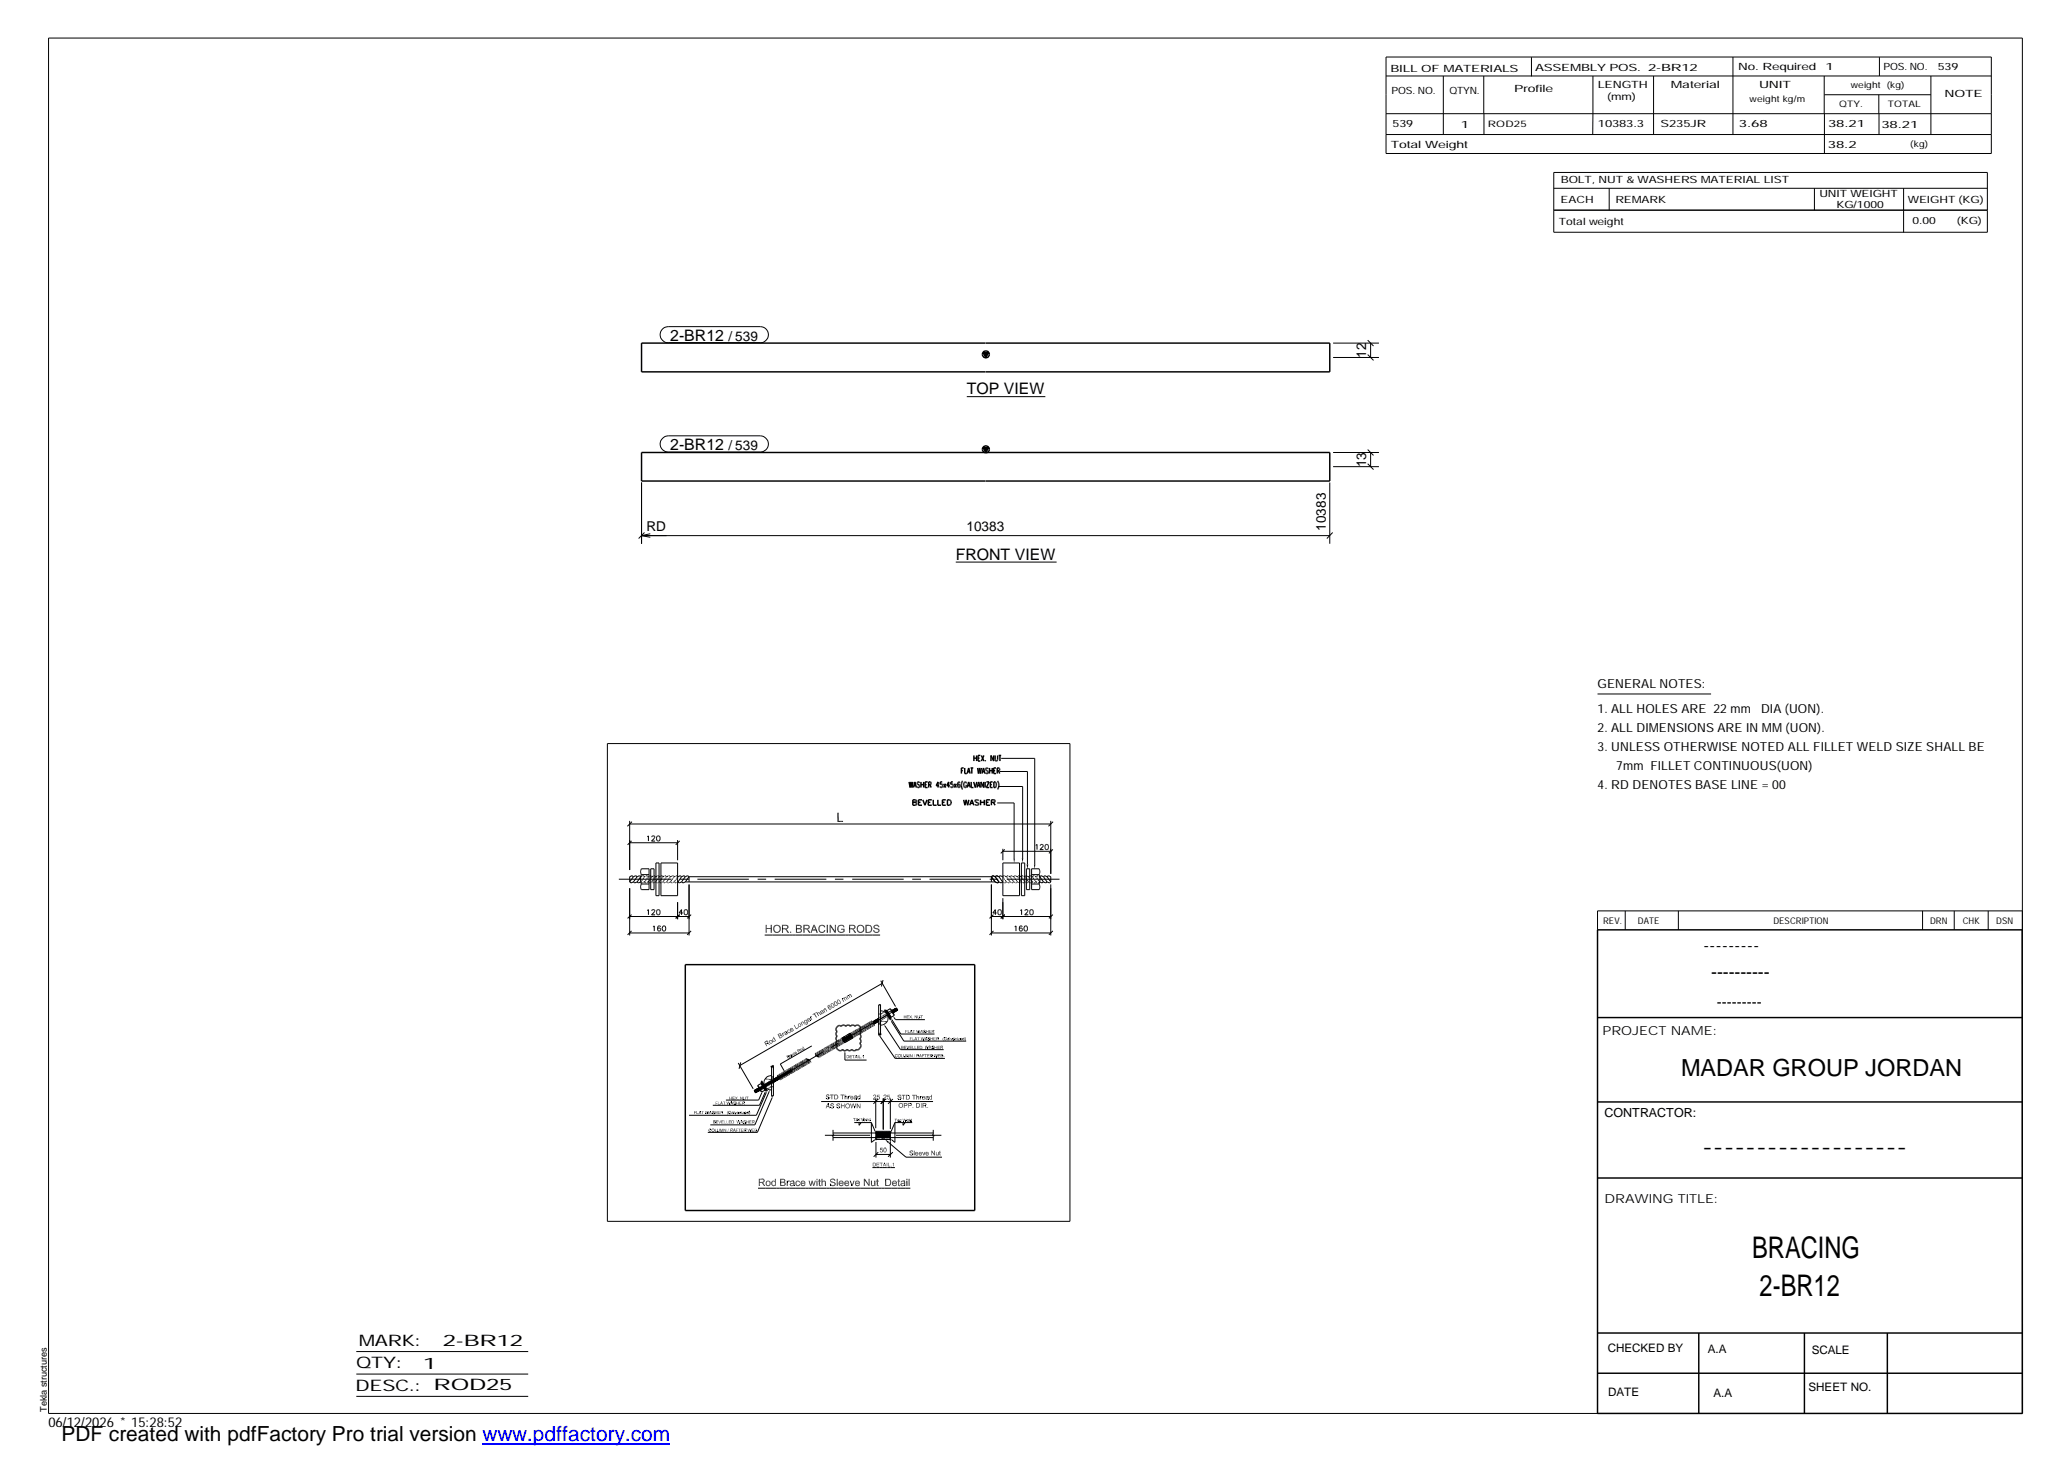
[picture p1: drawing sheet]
<svg xmlns="http://www.w3.org/2000/svg" width="420mm" height="297mm" viewBox="0 0 420 297" stroke-linecap="round" stroke-linejoin="round" font-family="sans-serif">
<defs><g id="words">
<g font-size="6.1">
<text x="356" y="255.5">BRACING</text>
<text x="357.5" y="263.3">2-BR12</text>
</g>
<text font-size="4.8" x="341.5" y="218.6">MADAR GROUP JORDAN</text>
<text font-size="4.2" x="12.5" y="292.7">PDF created with pdfFactory Pro trial version www.pdffactory.com</text>
<g font-size="3.6">
<text x="346.1" y="193.2">---------</text>
<text x="347.7" y="198.6">----------</text>
<text x="345.8" y="234.2">-------------------</text>
</g>
<g font-size="3.2">
<text x="136.2" y="69.2">2-BR12</text>
<text x="196.4" y="80.1">TOP VIEW</text>
<text x="136.2" y="91.4">2-BR12</text>
<text x="194.2" y="113.7">FRONT VIEW</text>
<text x="72.9" y="273.5">MARK:</text>
<text x="90" y="273.5">2-BR12</text>
<text x="72.4" y="278">QTY:</text>
<text x="86" y="278.1">1</text>
<text x="72.2" y="282.6">DESC.:</text>
<text x="88.1" y="282.4">ROD25</text>
</g>
<text font-size="3" x="348.8" y="204.5">---------</text>
<g font-size="2.8">
<text x="148" y="69.2">/ 539</text>
<text x="277.6" y="72.7" transform="rotate(-90 277.6 72.7)">12</text>
<text x="148" y="91.4">/ 539</text>
<text x="277.6" y="94.9" transform="rotate(-90 277.6 94.9)">13</text>
<text x="131.4" y="108">RD</text>
<text x="196.4" y="107.9">10383</text>
<text x="269.4" y="107.9" transform="rotate(-90 269.4 107.9)">10383</text>
<text x="9.8" y="290">06/12/2026 * 15:28:52</text>
</g>
<g font-size="2.5">
<text x="324.6" y="139.9">GENERAL NOTES:</text>
<text x="324.6" y="148.7">2. ALL DIMENSIONS ARE IN MM (UON).</text>
<text x="324.6" y="144.9">1. ALL HOLES ARE 22 mm</text>
<text x="357.8" y="144.9">DIA (UON).</text>
<text x="324.6" y="152.5">3. UNLESS OTHERWISE NOTED ALL FILLET WELD SIZE SHALL BE</text>
<text x="324.6" y="160.2">4. RD DENOTES BASE LINE = 00</text>
<text x="328.4" y="156.4">7mm FILLET CONTINUOUS(UON)</text>
<text x="325.6" y="210.3">PROJECT NAME:</text>
<text x="326" y="226.9">CONTRACTOR:</text>
<text x="326" y="244.4">DRAWING TITLE:</text>
</g>
<g font-size="2.4">
<text x="326.7" y="274.7">CHECKED BY</text>
<text x="347" y="275">A.A</text>
<text x="368.1" y="275.1">SCALE</text>
<text x="326.7" y="283.6">DATE</text>
<text x="348.1" y="283.9">A.A</text>
<text x="367.5" y="282.6">SHEET NO.</text>
</g>
<g font-size="2">
<text x="282.5" y="14.6">BILL OF MATERIALS</text>
<text x="311.9" y="14.4">ASSEMBLY POS.</text>
<text x="324.6" y="17.9">LENGTH</text>
<text x="334.9" y="14.4">2-BR12</text>
<text x="339.5" y="17.9">Material</text>
<text x="353.1" y="14.2">No. Required</text>
<text x="357.4" y="17.9">UNIT</text>
<text x="370.9" y="14.2">1</text>
<text x="382.7" y="14.2">POS. NO.</text>
<text x="393.7" y="14.3">539</text>
<text x="282.7" y="19.1">POS. NO.</text>
<text x="294.5" y="19">QTYN.</text>
<text x="307.6" y="18.7">Profile</text>
<text x="326.5" y="20.4">(mm)</text>
<text x="395.1" y="19.6">NOTE</text>
<text x="282.9" y="25.8">539</text>
<text x="296.8" y="26">1</text>
<text x="324.7" y="25.9">10383.3</text>
<text x="337.4" y="25.9">S235JR</text>
<text x="353.3" y="25.9">3.68</text>
<text x="371.4" y="25.9">38.21</text>
<text x="382.3" y="25.9">38.21</text>
<text x="282.6" y="30.1">Total Weight</text>
<text x="371.4" y="30">38.2</text>
<text x="317.1" y="41.3">EACH</text>
<text x="317.1" y="37.2">BOLT, NUT &amp; WASHERS MATERIAL LIST</text>
<text x="328.2" y="41.3">REMARK</text>
<text x="369.7" y="40.1">UNIT WEIGHT</text>
<text x="387.6" y="41.2">WEIGHT (KG)</text>
<text x="316.7" y="45.7">Total weight</text>
<text x="373.1" y="42.2">KG/1000</text>
<text x="388.6" y="45.6">0.00</text>
<text x="397.6" y="45.5">(KG)</text>
</g>
<g font-size="1.9">
<text x="325.7" y="187.8">REV.</text>
<text x="332.8" y="187.6">DATE</text>
<text x="360.3" y="187.7">DESCRIPTION</text>
<text x="392.1" y="187.6">DRN</text>
<text x="398.8" y="187.6">CHK</text>
<text x="405.6" y="187.7">DSN</text>
<text x="9.5" y="286.8" transform="rotate(-90 9.5 286.8)">Tekla structures</text>
</g>
<g font-size="1.8">
<text x="376" y="17.9">weight (kg)</text>
<text x="355.5" y="20.7">weight kg/m</text>
<text x="373.6" y="21.7">QTY.</text>
<text x="383.5" y="21.8">TOTAL</text>
<text x="302.3" y="25.9">ROD25</text>
<text x="388.1" y="29.8">(kg)</text>
</g>
</g></defs>
<g fill="none" stroke="#000" stroke-width=".3">
<path d="M130.3 69.7h139.9v5.9h-139.9zM199.7 71.7h1.2l-.6 .9zM130.3 91.9h139.9v5.8h-139.9zM199.7 91h1.2l-.6 .9zM184.7 158.9l.2 1.1 .2-1.1 .2 1.1 .2-1.1M185.7 159.6h.4M186.9 159l-.4-.1-.1 .1v.2a.52 .52 0 0 1 .4 .8h-.3l-.1-.2M187.1 158.9v1.1M187.1 159.4h.6M187.7 158.9v1.1M188 159.4h.3M188.5 158.9h-.5v1.1h.5"/>
<path d="M188.7 159.4h.4v-.5h-.4v1.1M188.9 159.4l.3 .6M190.8 159.6h-.6l.4-.7v1.1M191.4 158.9h-.3l-.1 .5a.32 .32 0 0 1 .5 0 .32 .32 0 0 1-.1 .5 .32 .32 0 0 1-.4-.1M191.7 159.2l.5 .8M192.2 159.2l-.5 .8M193 159.6h-.6l.3-.7v1.1M193.6 158.9h-.4v.5a.32 .32 0 0 1 .4 0 .32 .32 0 0 1 0 .5 .32 .32 0 0 1-.5-.1M193.9 159.2l.4 .8M194.3 159.2l-.4 .8M195 159l-.1-.1h-.2l-.1 .7M195.3 156.6h.3"/>
<path d="M195.6 158.7a1.59 1.59 0 0 0 0 1.7M195.8 156h-.5v1.2M196 156v1.2h.4M196.4 159.2l-.2-.3a.61 .61 0 0 0-.4 .5 .61 .61 0 0 0 .4 .6l.2-.2v-.2h-.2M196.5 157.2l.3-1.2 .3 1.2M196.6 156.8h.4M196.6 159.6h.4M197.2 156h.5M197.3 158.9v1.1h.5M197.4 156v1.2M197.8 158.9l.4 1.1 .3-1.1M197.9 153.5v1.1"/>
<path d="M197.9 154h.5M198.4 153.5v1.1M198.6 156l.2 1.2 .2-1.2 .2 1.2 .2-1.2M198.6 159.6h.4M198.7 154h.3M199.2 153.5h-.5v1.1h.5M199.4 153.5l.5 1.1M199.5 157.2l.3-1.2 .3 1.2M199.6 156.8h.4M199.9 158.9v1.1l-.6-1.1v1.1M199.9 153.5l-.5 1.1M200.2 158.9v1.1"/>
<path d="M200.2 154.5v.1zM200.4 158.9h.6l-.6 1.1h.6M200.8 156.2l-.2-.2-.4 .2 .1 .2 .4 .3v.4l-.3 .1-.2-.2M201 156.6h.6M201 156v1.2M201.2 159.4h.3M201.6 156v1.2M201.7 158.9h-.5v1.1h.5M201.9 153.5v1.1l-.6-1.1v1.1M201.9 156.6h.3M201.9 158.9a.63 .63 0 0 1 .5 .4 .63 .63 0 0 1-.2 .7h-.3zM202.2 153.5v.8l.2 .3 .2-.1 .1-1"/>
<path d="M202.4 156h-.5v1.2h.5M202.6 156.6l.4-.1 .1-.3-.2-.2h-.3v1.2M202.7 158.7a1.59 1.59 0 0 1 0 1.7M202.9 156.6l.2 .6M202.9 153.5h.5M203.2 153.5v1.1M185.5 162.5l.7 .1v.3l-.2 .1 .2 .2-.1 .4h-.6zM185.5 163h.5M185.6 160l.3-1.1 .3 1.1M186.6 163h.4M187.3 162.5h-.7v1.1h.7M187.5 162.5l.4 1.1 .4-1.1"/>
<path d="M188.6 163h.4M189.3 162.5h-.7v1.1h.7M189.6 162.5v1.1h.7M190.5 162.5v1.1h.7M191.5 163h.4M192.2 162.5h-.7v1.1h.7M192.5 162.5h.4a.58 .58 0 0 1 .4 .6 .58 .58 0 0 1-.4 .5h-.4zM195.8 162.5l.2 1.1 .3-1.1 .3 1.1 .2-1.1M196.5 160l.3-1.1 .3 1.1M197 163.6l.4-1.1 .5 1.1M197.2 163.2h.5M198.5 160l.3-1.1 .3 1.1"/>
<path d="M198.8 162.6l-.2-.1-.5 .1 .1 .3 .6 .3v.4h-.4l-.3-.2M199.2 163h.8M199.2 162.5v1.1M200 162.5v1.1M200.4 163h.4M201.1 162.5h-.7v1.1h.7M201.4 163h.7v-.4l-.7-.1v1.1M201.8 163l.4 .6M139.2 196h58.8v49.9h-58.8zM324.6 188.9h86.2l.1 98.3h-86.3zM154.6 219.9l1.1 1.7zM170.1 208.6a.48 .48 0 0 1 .8-.1 .54 .54 0 0 1 .9 0 .54 .54 0 0 1 1 0l.3-.2 .6 .2a.59 .59 0 0 1 .8-.2 .59 .59 0 0 1 .3 .7l-.1 .2 .2 .5-.2 .4a.54 .54 0 0 1 0 1 .54 .54 0 0 1 0 .9 .79 .79 0 0 1 .1 .9 .79 .79 0 0 1-.9 .4l-.5 .2-.3-.3a.54 .54 0 0 1-1 0 .54 .54 0 0 1-.9 0 .68 .68 0 0 1-.9 .1 .68 .68 0 0 1-.2-.9l-.2-.2a.52 .52 0 0 1 .2-.7 .54 .54 0 0 1 0-.9l-.3-.4 .3-.6a.58 .58 0 0 1 0-1z"/>
<path d="M180 205.3l1.1 1.6zM324.6 206.7h86.3M324.6 239.3h86.3M324.6 223.9h86.3M324.6 270.8h86.3M324.6 279h86.3M345.1 270.8v16.4M366.6 270.8v16.4M383.5 270.8v16.4"/>
<circle cx="200.3" cy="72" r=".7"/>
<circle cx="200.3" cy="91.3" r=".71"/>
<circle cx="194.9" cy="159.7" r=".31"/>
</g>
<g fill="#000">
<path d="M199.7 71.7h1.2l-.6 .9zM199.7 91h1.2l-.6 .9zM170.1 165.1h.3l-.3 1.9zM170.4 165.1v1.7l-.3 .2zM170.4 166.8h.9v.2zM170.1 167l.3-.2 .9 .2zM205.9 174.4h.3l-.2 .9zM207.6 174.4h.3l-.1 .9zM208.6 175.6h.3l-.2 1zM210.1 175.6h.3l-.2 1zM155.7 188.6l-.1 .9zM155.6 187.9l.1 .7-.1 .9z"/>
<path d="M155.6 187.9h.1v.7zM155.7 188.8v.7h-.1zM156.6 187.9h.2l-.2 .7zM156.8 187.9l-.2 .9zM155.7 188.6l.9 .2h-.9zM155.7 188.6h.9v.2zM156.8 187.9v1.6l-.2-.7zM156.6 188.8l.2 .7h-.2zM157.1 188.8h.2v.1zM157.2 188.2l-.1 .6zM157.2 188.2l.1-.1-.2 .7zM157.3 188.1l.1 .2-.3 .5z"/>
<path d="M157.4 188.3l-.3 .5zM157.3 188.9l.1 .2h-.2zM157.3 188.9l-.1 .2zM157.1 188.8l.2 .1-.2 .1zM157.1 188.8l.2 .1zM157.4 188l.3-.1-.4 .2zM157.3 188.1l.6-.2zM157.3 188.1l.6-.2-.2 .2zM157.3 188.1h.4zM157.3 188.5v.3h-.2zM157.3 188.1l.2 .1zM157.2 189.1l.2 .3z"/>
<path d="M157.2 189.1h.2v.3zM157.4 189.1v.3zM157.5 189.2l-.1 .2zM157.3 188.1l.3 .1zM157.7 189.3h.2v.3zM157.5 189.5l.4 .1zM157.4 189.4l.5 .2zM157.5 189.3l.4 .3-.5-.2zM157.5 189.3l.4 .3zM157.9 189.3h.1l-.1 .3zM157.9 187.9h.3zM157.9 187.9l.3 .1z"/>
<path d="M157.9 187.9l.3 .1-.1 .1zM157.9 187.9l.2 .2zM157.9 187.9v.2h-.2zM157.9 187.9v.2zM158 189.3h.2v.1zM158 189.3l.2 .1zM158 189.3l.2 .2-.3 .1zM158 189.3l-.1 .3zM158.2 188v.2zM158.2 189.2l.3-.1zM158.2 189.2l.3-.1v.2zM158.2 189.2l.3 .1-.2 .1z"/>
<path d="M158.2 188l.3 .2zM158.2 188l.3 .3zM158.2 188l.3 .3h-.2zM158.2 188l.1 .3zM158.1 188.1l.1-.1zM158.2 189.3l.1 .1zM158.2 189.2l.1 .2-.1-.1zM158.3 188.4l.2-.1zM158.4 188.7h.2l-.2 .2zM158.5 188.3l.1 .3zM158.5 188.3l.1 .3h-.2zM158.5 188.3l-.1 .3z"/>
<path d="M158.3 188.3h.2zM158.6 188.7v.3zM158.6 188.7l-.1 .4zM158.6 188.7l-.1 .4h-.2zM158.4 188.9l.2-.2-.3 .4zM158.4 188.7l.2-.1v.1zM158.4 188.6h.2zM158.9 187.9l.2 .7-.2 .9zM158.9 187.9h.7v.2zM158.9 187.9l.7 .2h-.5zM159.1 188.8v.7h-.2zM159.1 188.6l-.2 .9z"/>
<path d="M159.1 188.6h.5l-.3 .2zM159.1 188.6l.2 .2h-.2zM158.9 187.9l.2 .2v.5zM159.3 188.8l.3-.2zM159.6 188.6l-.2 .2zM159.6 188.6l-.1 .2zM159.6 188.6v.2zM159.6 187.9h.3zM159.6 187.9h.3v.2zM159.6 187.9l.3 .2zM159.6 188.9l.1-.1zM159.7 188.8l-.1 .1z"/>
<path d="M159.6 187.9l.1 .2zM159.6 188.8h.1zM159.6 188.6l.1 .2h-.1zM159.6 188.6h.2l-.1 .2zM159.9 188.9l-.1 .2zM159.9 188.9l.1 .1-.2 .1zM159.6 188.9l.2-.1zM159.8 188.8l.1 .1zM159.8 188.8l-.1 .2zM159.8 188.6h.3zM159.8 188.6l.2 .1zM159.8 188.6l.1 .2h-.2z"/>
<path d="M159.9 187.9v.3zM159.9 188.2l.2-.1zM159.9 188.3l.2-.1zM159.9 188.3l.2-.1 .1 .1zM159.9 188.3l.3 .1zM159.8 189.2l.2-.2zM159.8 189.1l.2-.1zM160 188l.1 .1zM160 188l.1 .1-.2 .1zM160 188l-.1 .2zM160 189.1l.3 .4h-.3zM159.8 189.2l.2-.1v.4z"/>
<path d="M159.9 188.5l.2 .1zM160.2 188.4l-.1 .2zM159.9 188.5l.3-.1-.1 .2zM159.9 188.4h.3zM160.5 189.3h.2l-.2 .2zM160.5 189.5l.2-.2v.2zM161.7 187.9h.6v.2zM161.7 187.9l.6 .2h-.4zM161.9 188.8v.5l-.2 .2zM161.9 188.6h.4v.2zM161.9 188.6l.4 .2h-.4zM161.7 187.9l.2 .9-.2 .7z"/>
<path d="M161.7 187.9l.2 .9zM161.7 187.9l.2 .2v.5zM162.3 188.6l.1 .2zM161.7 189.5l.2-.2 .4 .2zM161.9 189.3h.4v.2zM162.3 187.9v.2zM162.3 189.3l.1 .2zM162.5 189.3l.1 .2zM162.5 188.6h.2zM162.3 187.9l.2 .2h-.2zM162.3 187.9l.2 .2zM162.4 187.9h.2l-.1 .2z"/>
<path d="M162.4 189.3l.2 .2zM162.5 188.8l.1-.1zM162.6 187.9l-.1 .2zM162.6 187.9v.3zM162.6 189.3l.2 .1zM162.6 188.5h.2zM162.6 188.5l.2 .1zM162.7 188l.1 .1-.2 .1zM162.6 188.2l.2-.1zM162.6 188.7v.1zM162.6 188.7l.2 .1zM162.6 188.7l.2 .1-.2 .1z"/>
<path d="M162.6 188.7v.2zM162.4 188.8l.2-.1zM162.3 188.6l.3 .1-.2 .1zM162.3 188.6l.3 .1zM162.5 188.5l.2 .1zM162.7 189h.2zM162.7 188.9l.2-.1zM162.9 188.8l-.2 .2zM162.6 189.5l.2-.1zM162.5 189.3l.3 .1-.2 .1zM162.5 189.3l.3 .1zM162.6 188.9l.2-.1z"/>
<path d="M162.8 188.8l-.1 .1zM162.8 188.1l.1 .2zM162.8 188.1l.1 .2h-.3zM162.6 188.3h.3zM162.9 188.3v.2zM162.9 188.3l-.1 .2zM162.6 188.5l.3-.2-.1 .2zM162.6 188.4l.3-.1zM162.7 189.2l.2 .1zM162.9 189.3l-.1 .1zM162.6 189.3h.3l-.1 .1zM162.9 189v.2z"/>
<path d="M162.9 189v.3zM162.7 189.2l.2-.2v.3zM162.7 189.1l.2-.1zM163.2 187.9l.2 .7-.2 .9zM163.2 187.9h.8v.2zM163.2 187.9l.8 .2h-.6zM163.4 188.8v.7h-.2zM163.4 188.6l-.2 .9zM163.4 188.6h.5l-.2 .2zM163.4 188.6l.3 .2h-.3zM163.2 187.9l.2 .2v.5zM163.7 188.8l.2-.2z"/>
<path d="M163.9 188.6l-.2 .2zM163.9 188.6l-.1 .2zM163.9 188.6v.2zM164 188.6l-.1 .2zM164 187.9h.2zM164 187.9h.3zM164 187.9h.3l-.1 .2zM164 187.9l.2 .2zM163.9 188.9l.1-.1zM164 188.8v.1zM163.9 188.8h.1zM164 188.6v.2h-.1z"/>
<path d="M164 188.6h.1l-.1 .2zM164 187.9v.2zM164.1 188.8l-.1 .2zM164.1 188.8l.1 .1zM164.1 188.6h.3zM164.1 188.6l.2 .1zM164.1 188.6l.1 .2h-.2zM164.2 188.9l-.1 .2zM164.3 188.9v.1l-.2 .1zM164.2 188.6h.2zM164.3 187.9l-.1 .3zM164.3 188.2l.1-.1z"/>
<path d="M164.4 188.1l-.1 .2zM164.3 188.3l.2-.1v.1zM164.3 188.3l.2 .1zM164.2 189.2l.1-.2zM164.1 189.1l.2-.1zM164.3 188l.1 .1zM164.3 188l.1 .1-.1 .1zM164.3 188v.2zM164.4 189.1l.2 .4h-.2zM164.2 189.2l.2-.1v.4zM164.3 188.5l.1 .1zM164.2 188.5l.2 .1z"/>
<path d="M164.5 188.4v.2zM164.5 188.4l-.1 .2zM164.3 188.5l.2-.1-.1 .2zM164.3 188.4h.2zM165.1 188.8l-.4 .7zM165.1 189l-.2 .5h-.2zM165.3 187.9v.5zM165.3 187.9v.4zM165.3 187.9l.1 .3zM165.3 188.4l-.6 1.1zM165.3 187.9v.5l-.6 1.1zM165.3 187.9h.2l-.1 .2z"/>
<path d="M165.5 187.9l-.1 .3zM165.5 187.9v.4zM165.5 187.9v.5zM165.5 187.9l.2 .9-.2-.4zM165.5 187.9l.2 1.1zM165.5 187.9l.7 1.6-.5-.5zM165.1 188.8l.6 .2h-.6zM165.1 188.8h.6v.2zM165.7 189l.5 .5h-.3zM166.3 188.4l.2 .1-.2 .1zM166.3 188.6l.2-.1v.1zM166.3 188.7h.2l-.2 .1z"/>
<path d="M166.3 188.8l.2-.1zM166.4 188.3l.1 .1zM166.3 188.4h.2zM166.4 188.3h.2zM166.3 188.8l.1 .3zM166.3 188.8h.2l-.1 .3zM166.5 188.8l-.1 .3zM166.4 189.1h.2zM166.3 188.7l.2-.1zM166.3 188.6h.2l-.2 .1zM166.5 189l-.1 .1zM166.4 189.2l.2 .2z"/>
<path d="M166.4 189.1l.2 .3zM166.4 189.1h.2v.3zM166.6 189.1v.3zM166.6 189.4l.2-.1zM166.6 188l.1 .2zM166.4 188.3l.3-.1zM166.4 188.2h.3l-.3 .1zM166.4 188.2l.1-.2 .2 .2zM166.5 188l.2 .2zM166.7 189.3l-.1 .1zM166.6 188l.3 .1zM166.7 187.9h.2v.2z"/>
<path d="M166.9 187.9v.2zM166.9 189.3l.1 .3zM167 187.9h.3zM167 187.9l.4 .1zM167 187.9l.4 .1-.2 .1zM167 187.9l.2 .2zM167 187.9l-.1 .2zM166.7 189.5l.3 .1zM166.6 189.4l.4 .2zM166.6 189.4l.2-.1 .2 .3zM166.8 189.3l.2 .3zM167 189.3v.3z"/>
<path d="M167 187.9l.1 .2zM167.3 189.3l.1 .1zM167.4 188l-.1 .2zM167.4 188l.2 .2zM167.4 188l.2 .4zM167.4 188l.2 .4-.2-.1zM167.4 188v.3zM167.2 188.1l.2-.1zM167.1 189.6l.3-.2zM167 189.6l.4-.2zM167.1 189.3l.3 .1-.4 .2zM167.1 189.3l.3 .1z"/>
<path d="M167.5 189h.2zM167.3 189.2l.1 .2zM167.4 188.3l.2 .1zM167.7 189l-.2 .3zM167.7 189l-.3 .4zM167.3 189.2l.4-.2-.3 .4zM167.4 189h.3l-.4 .2zM168 187.9h.2l-.2 1.6zM168.2 187.9v1.6h-.2zM168.6 187.9h.2l-.1 .3zM168.7 188.2v1.3h-.1zM168.6 187.9l.1 .3-.1 1.3z"/>
<path d="M168.8 187.9l.8 1.3v.3zM168.8 187.9l.8 1.6-.9-1.3zM169.6 187.9h.2l-.2 1.3zM169.8 187.9v1.6l-.2-.3zM169.6 189.2l.2 .3h-.2zM170.2 188.3l-.1 .3zM170.2 188.3l.1 .2-.2 .1zM170.1 188.6l.2-.1v.1zM170.1 188.7h.2v.1zM170.2 188.3h.3zM170.2 188.3l.3-.1zM170.4 188l-.2 .3z"/>
<path d="M170.5 188l.1 .1-.4 .2zM170.2 188.3l.4-.2zM170.2 188.3l.1 .2zM170.1 188.8l.1 .3zM170.1 188.7l.1 .4zM170.1 188.7l.2 .1-.1 .3zM170.3 188.8l-.1 .3zM170.2 189.1h.2zM170.1 188.7l.2-.1zM170.1 188.6h.2zM170.2 189.1l.2-.1zM170.2 188.3l.2 .1z"/>
<path d="M170.5 188l.2 .1zM170.5 188l.3-.1zM170.5 188l.3-.1 .1 .2zM170.5 188l.4 .1zM170.3 189.3l.2 .1zM170.2 189.1l.3 .3zM170.2 189.1h.2l.1 .3zM170.4 189.1l.1 .3zM170.6 189.3l-.1 .1zM170.5 188l.1 .1zM170.8 187.9l.1 .2zM170.9 189.3v.3z"/>
<path d="M170.6 189.5l.3 .1zM170.5 189.4l.4 .2zM170.5 189.4l.2-.1 .2 .3zM170.7 189.3l.2 .3zM170.9 187.9l.1 .2zM171 187.9h.2zM171 187.9h.2l-.1 .2zM171 187.9l.1 .2zM170.9 189.3l.1 .3zM171.1 189.3l.2 .2zM171.2 187.9v.2zM171 189.3l.2 .2-.2 .1z"/>
<path d="M171 189.3l.2 .2zM171.2 187.9l.2 .1zM171.2 187.9l.2 .2zM171.2 187.9l.2 .2-.1 .1zM171.2 187.9l.1 .3zM171.1 188.1l.1-.2zM171.3 188.2l.1-.1zM170.9 188.7l.5 .2h-.5zM170.9 188.7h.7l-.2 .2zM171.2 189.3l.2 .1zM171.4 188.1l.1 .2zM171.4 188.1l.1 .2-.1 .1z"/>
<path d="M171.4 188.1v.3zM171.4 188.4h.2zM171.4 188.4l.1-.1zM171.6 188.7v.6l-.2-.1zM171.4 188.9l.2-.2-.2 .5zM171.4 189.2l.2 .1zM171.4 189.4l.2-.1zM171.2 189.3h.4l-.2 .1zM171.2 189.3h.4zM172.5 187.9l.2 .7-.2 .9zM172.5 187.9h.7v.2zM172.5 187.9l.7 .2h-.5z"/>
<path d="M172.7 188.8v.7h-.2zM172.7 188.6l-.2 .9zM172.7 188.6h.5l-.2 .2zM172.7 188.6l.3 .2h-.3zM172.5 187.9l.2 .2v.5zM173 188.8l.2-.2zM173.2 188.6l-.2 .2zM173.2 188.6l-.1 .2zM173.2 188.6v.2zM173.2 187.9h.3zM173.2 187.9h.4zM173.2 187.9h.4l-.1 .2z"/>
<path d="M173.2 187.9l.3 .2zM173.2 188.9l.2-.1zM173.4 188.8l-.1 .1zM173.2 187.9l.1 .2zM173.2 188.8h.2zM173.3 188.6l.1 .2h-.2zM173.3 188.6h.1v.2zM173.4 189l.1-.1zM173.5 188.9l-.1 .2zM173.5 188.9l.1 .1-.2 .1zM173.4 188.8l-.1 .2zM173.4 188.8l.1 .1z"/>
<path d="M173.4 188.8v.2zM173.4 188.6h.3zM173.4 188.6l.3 .1zM173.4 188.6l.1 .2h-.1zM173.6 187.9l-.1 .3zM173.5 188.2l.2-.1zM173.7 188.1l-.1 .2zM173.6 188.3l.2-.1v.1zM173.6 188.3l.2 .1zM173.6 189l-.2 .2zM173.4 189.1l.2-.1zM173.6 188l.1 .1z"/>
<path d="M173.6 188l.1 .1-.2 .1zM173.6 188l-.1 .2zM173.7 189.1l.2 .4h-.2zM173.4 189.2l.3-.1v.4zM173.5 188.5l.2 .1zM173.8 188.4l-.1 .2zM173.6 188.5l.2-.1-.1 .2zM173.6 188.4h.2zM174.1 188.8h.2v.1zM174.2 188.2l-.1 .6zM174.2 188.2l.1-.1-.2 .7zM174.3 188.1l.1 .2-.3 .5z"/>
<path d="M174.4 188.3l-.3 .5zM174.3 188.9l.1 .2h-.2zM174.3 188.9l-.1 .2zM174.1 188.8l.2 .1-.2 .1zM174.1 188.8l.2 .1zM174.4 188l.3-.1-.4 .2zM174.3 188.1l.5-.2zM174.3 188.1l.5-.2-.1 .2zM174.3 188.1h.4zM174.3 188.5v.3h-.2zM174.3 188.1l.2 .1zM174.2 189.1l.1 .3z"/>
<path d="M174.2 189.1h.2l-.1 .3zM174.4 189.1l-.1 .3zM174.5 189.2l-.1 .2zM174.7 189.3h.1v.3zM174.5 189.5l.3 .1zM174.4 189.4l.4 .2zM174.5 189.3l.3 .3-.4-.2zM174.5 189.3l.3 .3zM174.8 189.3h.2l-.2 .3zM174.8 187.9h.3zM174.8 187.9l.4 .1zM174.8 187.9l.4 .1-.2 .1z"/>
<path d="M174.8 187.9l.2 .2zM174.8 187.9v.2h-.1zM174.8 187.9l.1 .2zM175 189.3h.1l.1 .1zM175 189.3l.2 .1zM175 189.3l.1 .2-.2 .1zM175 189.3l-.2 .3zM175.2 188v.2zM175.2 189.2l.3-.1zM175.2 189.2l.3-.1v.2zM175.2 189.2l.3 .1-.2 .1zM175.2 188l.3 .2z"/>
<path d="M175.2 188l.3 .3zM175.2 188l.3 .3h-.2zM175.2 188l.1 .3zM175 188.1l.2-.1zM175.1 189.3l.2 .1zM175.2 189.2l.1 .2-.2-.1zM175.3 188.4l.2-.1zM175.4 188.7h.2l-.2 .2zM175.5 188.3l.1 .3zM175.5 188.3l.1 .3h-.2zM175.5 188.3l-.1 .3zM175.3 188.3h.2z"/>
<path d="M175.6 188.7v.3zM175.6 188.7l-.1 .4zM175.6 188.7l-.1 .4h-.2zM175.4 188.9l.2-.2-.3 .4zM175.4 188.7l.2-.1v.1zM175.4 188.6h.2zM175.9 187.9h.5v.2zM175.9 187.9l.5 .2h-.3zM176.1 188.1v1.2l-.2 .2zM175.9 187.9l.2 .2-.2 1.4zM175.9 189.5l.2-.2 .3 .2zM176.1 189.3h.3v.2z"/>
<path d="M176.5 189.3h.1l.1 .2zM176.5 189.3l.2 .2zM176.4 189.3l.1 .2zM176.4 187.9l.1 .2h-.1zM176.4 187.9h.1v.2zM176.5 187.9l.2 .2h-.2zM176.5 187.9l.2 .2zM176.7 187.9v.2zM176.7 189.3l.2 .1zM176.7 189.3l.2 .1-.2 .1zM176.7 189.3v.2zM176.6 189.3l.1 .2z"/>
<path d="M176.7 187.9v.3zM176.7 187.9l.2 .1zM176.7 187.9l.3 .2zM176.7 187.9l.3 .2-.1 .1zM176.7 187.9l.2 .3zM176.8 189.2l.2 .1zM176.8 189.2l.2 .2zM177 189h.2l-.3 .1zM176.9 189.1l.3-.1zM176.9 189.1h.2v.1zM176.9 189.1l.1 .2zM177 188.1l-.1 .2z"/>
<path d="M177 188.1l.1 .1-.2 .1zM176.8 189.3l.2 .1zM177 188.7h.2zM177 188.8l.2-.1zM177 188.4l.1-.1-.1 .3zM177.1 188.3l-.1 .3zM177 188.6l.2-.2v.2zM177 188.6h.2v.1zM177.1 188.2l-.1 .2zM176.9 188.3l.2-.1zM177.2 188.8v.2zM177 189l.2-.2v.2z"/>
<path d="M177 188.8h.2l-.2 .2zM177 188.6l.2 .1h-.2zM177.4 189h.2zM177.5 188.2v.1zM177.5 188.1l.2 .1-.2 .1zM177.5 188.3l.2-.1zM177.5 188.3l.2 .1zM177.4 189.1l.1 .2zM177.4 189l.1 .3zM177.4 189h.2l-.1 .3zM177.6 189l-.1 .3zM177.5 188.5l.1 .2z"/>
<path d="M177.5 188.5l.2-.1-.1 .3zM177.7 188.4l-.1 .3zM177.6 189.1l.1 .3-.2-.1zM177.6 189.1l-.1 .2zM177.7 188l.1 .1zM177.7 188l.1 .2zM177.5 188.3h.2zM177.7 188.4l-.2 .1zM177.5 188.5l.2-.1zM177.5 188.4h.2l-.2 .1zM177.7 189.2v.2zM177.6 189.1l.1 .3z"/>
<path d="M177.7 188.5v.2zM177.7 188.5l-.1 .2zM177.7 189.2v.3zM177.5 188.1l.3 .1zM177.6 188l.2 .2zM177.8 188.5h.1v.3zM177.8 188.5l.1 .3zM177.8 188.5v.2zM177.8 189.3v.2zM177.8 187.9l.1 .2h-.1zM177.8 187.9l.1 .2zM177.8 187.9h.2l-.1 .2z"/>
<path d="M178 187.9l-.1 .2zM177.9 188.5l.2 .1-.1 .2zM177.9 188.5l.1 .3h-.1zM177.9 189.3l.1 .3-.2-.1zM177.9 189.3h.1v.3zM178 187.9h.3zM178 187.9h.4zM178 187.9h.4l-.1 .2zM178 187.9l.3 .2zM178 187.9l.1 .2h-.2zM178.1 188.6h.1l-.1 .2zM178.1 188.6l-.1 .2z"/>
<path d="M178 189.3l.1 .3h-.1zM178 189.3l.1 .3zM178 187.9l.1 .2zM178.2 188.6l.1 .2h-.2zM178.2 188.6l.1 .2zM178.2 188.6l.2 .3zM178.1 189.3l.1 .3zM178.3 189.3h.3zM178.3 189.3l.2 .1zM178.4 187.9l-.1 .3zM178.2 188.6l.2 .1v.2zM178.4 188.7v.2z"/>
<path d="M178.4 188l.2 .1zM178.4 188l.2 .1-.2 .1zM178.4 188v.2zM178.4 189.3h.2zM178.2 189.6l.2-.1zM178.1 189.3l.3 .2-.2 .1zM178.1 189.3l.3 .2zM178.4 188.2l.2-.1-.2 .2zM178.6 188.1l-.2 .2zM178.4 188.3l.2-.1v.1zM178.4 188.3l.2 .1zM178.5 188.7l-.1 .3z"/>
<path d="M178.5 188.7l.1 .1zM178.6 188.8l-.1 .2zM178.4 189l.2-.2zM178.5 188.7l.1 .1-.2 .2zM178.6 188.9l-.1 .2zM178.6 188.9l.1 .1zM178.4 189.2l.2 .1zM178.7 189l-.1 .3zM178.4 189.2l.3-.2-.1 .3zM178.4 189.2l.3-.2zM178.6 188.9l.1 .1-.2 .1zM155.3 211.7l.3-.2 .1 .2z"/>
<path d="M155.3 211.7h.4zM155.3 211.7l.3 .3zM155.6 212l.2-.1-.1 .2zM155.6 212l.1 .1v.1zM155.6 211.5h.2zM155.6 211.5l.2 .1zM155.7 212.2v.4zM155.6 212l.1 .6zM155.3 211.7l.3 .3 .1 .6zM155.6 211.5l.1 .1zM155.8 211.9l-.1 .2zM155.8 211.9v.2z"/>
<path d="M155.8 211.9l.1 .1zM155.8 211.5v.1zM155.8 211.5h.2zM155.8 211.5h.2l-.1 .1zM155.8 211.5l.1 .1zM155.9 211.9l.2-.1zM156 211.5l-.1 .2zM155.9 211.7l.1-.1zM156 211.9v.2zM156 211.8h.1zM156 211.9l-.1 .1zM155.9 211.9v.1z"/>
<path d="M156 211.6l.1 .1zM156 211.6l.1 .2zM156 211.6l.1 .2-.1-.1zM156 211.7v-.1zM156 211.9l.1 .2zM156.1 211.9v.2zM155.9 211.8h.2zM156 211.7l.1 .1zM156.2 212l.3 .2h-.2zM156.2 212l.1 .2zM156.2 212l-.1 .1zM156.3 211.5l.1-.1z"/>
<path d="M156.4 211.4l-.1 .1zM156.4 211.4l.1 .1h-.2zM156.3 211.5h.2zM156.3 211.5l.1 .1zM156.3 211.8h.2zM156.3 211.6v.2zM156.3 211.5v.3zM156.4 211.6l-.1 .2zM156.4 211.4l.2-.1zM156.4 211.4l.3-.1zM156.4 211.4h.2zM156.3 211.5h.1z"/>
<path d="M156.4 211.4l.1 .1zM156.4 211.7l-.1 .1zM156.5 211.9v.1zM156.4 211.9l.1 .1zM156.3 211.8l.2 .2zM156.5 211.8v.2zM156.6 211.9l-.1 .1zM156.7 211.3l-.1 .1zM156.7 211.3l.1 .1zM156.7 211.3l.2 .2zM156.7 211.3l.2 .2h-.1zM156.7 211.3l.1 .2z"/>
<path d="M156.7 211.9l.1 .1zM156.6 212h.2zM156.5 212h.3zM156.6 211.9l.2 .1h-.3zM156.6 211.9l.2 .1zM156.8 211.9h.1zM156.8 211.9v.1zM156.9 211.5l-.1 .1zM156.8 211.7h.2zM156.8 211.8l.2-.1zM156.9 211.5l.1 .2zM156.9 211.5l.1 .2h-.2z"/>
<path d="M156.9 211.5l-.1 .2zM156.8 211.5h.1zM157 211.5l.1-.1zM156.9 211.3l.1 .2zM157 211.2v.3zM157 211.2l-.1 .1zM156.9 211.2h.1zM156.9 211.1h.2zM157.1 211.4l-.1 .1zM157.1 211.4v.2zM157.1 211v.1zM157.2 210.6l.4 .9-.2-.3z"/>
<path d="M157.2 211.5l.1 .2zM157.1 211.6l.1 .1zM157.1 211.6l.1-.1v.2zM157.2 211.5v.2zM157.1 211l.1 .1zM157.2 210.6l.1 .4zM157.3 211l.1 .2zM157.2 210.6l.2 .6zM157.3 211.7l.1-.1zM157.3 211.6h.1zM157.5 211.4v.2zM157.5 211.4l-.1 .2z"/>
<path d="M157.4 211.5l.1-.1zM157.4 211.2l.2 .3zM157.4 211.4l.2 .1zM157.4 211.3l.2 .2zM157.5 211.4l.1 .1zM158 210.2l.3-.2v.1zM158 210.2l.3-.1zM158 210.2l.3 .3zM158.3 210.5h.2zM158.3 210v.1zM158.3 210.6l.2 .4zM158 210.2l.3 .4 .2 .4z"/>
<path d="M158 210.2l.3 .4zM158.3 210l.1 .1zM158.4 210v.1zM158.5 210.4h.1zM158.5 210.3h.2zM158.6 210h.1zM158.6 210v.1zM158.6 210l-.1 .1zM158.7 210.3h.1zM158.7 210.3v.1zM158.7 210.3l-.1 .1zM158.5 210.3h.2l-.1 .1z"/>
<path d="M158.6 210.1l.1-.1zM158.7 210v.2zM158.7 210l-.1 .2zM158.6 210.3l.1-.1zM158.6 210.3h.1zM158.5 210.8h.2l-.2 .2zM158.5 210.8h.2zM158.8 210.7l.1 .1zM158.7 210.7l.1 .1zM158.8 210.3v.2zM158.9 210.3l-.1 .2zM158.8 210.5l.1-.1z"/>
<path d="M158.8 210.3l-.1 .1zM158.8 210.3v.1zM158.8 210.6h.2zM158.8 210.6l.2 .1zM158.8 210.5h.2zM158.8 210.6l.2-.1zM158.7 210.7l.2 .1zM158.9 210h.1zM158.8 210.7h.2zM159 210l.1 .2zM159 210l.1 .1zM159 209.9l.1 .1h-.1z"/>
<path d="M159 210h.1zM159 210l.2 .6zM158.9 210l.3 .6zM159.1 209.8h.1zM159.1 209.8h.1v.1zM159.1 209.8l.1 .1zM159.1 209.8v.2zM159 209.8l.1 .2zM159 210l.3 .5zM159.2 209.8v.1zM159.3 209.8l.1-.1zM159.3 209.8v.1z"/>
<path d="M159.3 209.8h.1l-.1 .1zM159.4 209.8l-.1 .1zM159.4 209.7l.1-.1zM159.3 217.5h.1l.1 .3zM159.4 210l.2 .1zM159.5 209.6l.1-.1zM159.5 209.6l.1-.1v.2zM159.5 209.6l.1 .1zM159.4 210.1h.2zM159.6 210.1l-.1 .1zM159.5 210h.1zM159.6 210.2v.1z"/>
<path d="M159.5 210.3l.1-.1zM159.5 210.2h.1zM159.6 209.5l.1 .2zM159.6 209.9v.1zM159.7 209.5v.2zM159.8 209.6l-.1 .1zM159.6 209.9h.1zM159.8 209.6v.2zM159.8 209.8l-.1 .1zM159.6 209.8h.2zM159.7 210.2l.1 .1zM159.8 210.1l.1-.1z"/>
<path d="M159.8 210.1h.1zM159.9 209.7l-.1 .2zM159.9 209.7v.1l-.1 .1zM159.8 209.7v.1zM159.8 214.5l.2-.1zM159.8 214.5h.2zM159.8 209.9l.1-.1zM159.9 210.1l.1-.1zM159.9 209.8v.2zM159.8 214.5l.2 .2zM160.1 210l-.1 .1zM159.9 210l.1-.1z"/>
<path d="M160 209.9l-.1 .1zM160 210l-.1 .1zM159.9 210h.1zM160 209.6v.1zM160 209.5v.2zM160.1 209.5l-.1 .2zM160.1 209.6l-.1 .1zM160.1 214.7h-.1zM160 214.7h.1zM160.1 209.5h-.1zM159.9 209.5h.2zM160.1 214.8v.3z"/>
<path d="M159.8 214.5l.3 .3v.3zM159.8 214.5l.3 .3zM160.1 209.2h.2zM160.1 209.2l.1 .1zM160 214.4l.1 .1zM160 209.4l.1-.1zM160.1 209.2v.1zM160.1 209.8l.1 .1zM160 209.7l.2 .2zM160.1 209.7l.1 .2zM160.3 214.4l-.1 .2zM160.2 214.5l.1-.1z"/>
<path d="M160.3 209.2l.1 .1zM160.3 209.2l-.1 .1zM160.1 215h.2l-.2 .1zM160.1 215h.2zM160.4 214.4h.1zM160.3 214.9h.1zM160.4 214.7v.1zM160.3 209.9h.2zM160.2 209.9h.3zM160.3 209.8l.2 .1h-.3zM160.3 209.8l.2 .1zM160.5 209.7h.1z"/>
<path d="M160.4 209.8l.1 .1zM160.5 214.4l.1 .4zM160.4 214.4l.2 .4zM160.5 209.1h.2zM160.6 208.9l-.1 .2zM160.7 208.9l-.2 .2zM160.5 209.1l.2-.1zM160.5 209.1v.2zM160.5 209.1l.2 .1-.2 .1zM160.7 209.2l-.2 .1zM160.6 209.5v.2zM160.6 209.5l-.1 .2z"/>
<path d="M160.6 209.7l-.1 .2zM160.4 209.7h.2l-.1 .2zM160.4 209.7h.2zM160.6 209.4h.1zM160.6 209.4l.6-.3zM160.5 209.3l.2-.1zM160.5 209.1l.2 .1zM160.5 214.4l.2 .3zM160.7 208.9h.2zM160.7 208.9v.1zM160.7 214.4v-.1zM160.8 214.5l-.1 .1z"/>
<path d="M160.6 209.5l.2 .1zM160.6 209.4l.2 .2zM160.7 209.4l.1 .2zM160.7 208.9l.1 .1zM160.8 209.5l.1 .1zM160.9 208.9l.2 .1zM160.9 208.9l.2 .1h-.1zM160.9 208.9l.1 .1zM160.9 208.9v.1zM161 214.2v.1zM161 209.1h.1zM161 214.2v.2z"/>
<path d="M160.9 209.6l.1-.1zM160.9 209.5h.1l-.1 .1zM160.9 209.5h.1zM161.1 209.2h.1zM161.1 209.4l.1-.1zM161 209h.1zM161 214.5l.1-.1zM161 214.4h.1zM160.7 209.2l.4-.1-.5 .3zM160.7 209.2l.4-.1zM161.1 214.1v.1zM161.2 214.1l-.1 .1z"/>
<path d="M161.2 213.9h.1zM161.2 209.2v.1zM161.2 209.2l-.1 .1zM161.1 209.3l.1-.1zM161.1 209.3h.1zM161.2 209.4l-.1 .1zM161.2 209.4l-.2 .1zM161 209.4h.2l-.2 .1zM161.1 209.4h.1zM161.2 214.3v.1zM161.1 214.2l.1 .2zM161.2 214.2v.2z"/>
<path d="M161.3 213.9l.1 .1zM161.3 213.9v.1zM161.3 214.4l.1-.1zM161.2 214.4l.2-.1zM161.5 214.1v.1zM161.5 213.7v.2zM161.5 213.9v.1zM161.4 214.3l.1-.1zM161.5 214l.3-.1zM161.5 214l.3-.2zM161.5 213.7h.2zM161.5 214.1l.1 .1z"/>
<path d="M161.5 214l.1 .2zM161.6 214v.2zM161.3 208.3l.5 .8zM161.4 208.2l.4 .7v.2zM161.8 208.9l.4-.2 .1 .1zM161.8 208.9l.5-.1-.5 .3zM161.5 213.9l.3-.1zM161.9 213.9l-.1 .1zM161.9 214l-.1 .1zM161.8 214.1l.1-.1zM161.9 213.3l.2-.1zM161.9 213.3h.3z"/>
<path d="M161.9 213.3l.2 .2zM162.2 208l-.1 .2zM162.3 208l-.2 .2zM162.1 208.2l.2-.1zM162.1 208.2l.1 .1zM162.1 213.5l.2-.1zM162.1 213.5h.2zM162.1 213.2l.2-.1zM162.1 213.2h.2zM162.3 208.4l-.1 .1zM162.1 208.2l.1 .3zM162.2 208.3v.2z"/>
<path d="M162.2 213.6v.3zM162.1 213.5l.1 .4zM162.2 208.4v.1zM161.9 213.3l.3 .6zM162.3 208l.1-.1zM162.3 208h.2zM162.3 208l.1 .1zM162.4 208.5v.1zM162.2 208.5l.2 .1zM162.3 208.5l.1 .1zM162.4 213.2v.1zM162.5 208l.2 .1z"/>
<path d="M162.5 208l.1 .1zM162.4 208.1l.1-.1zM162.5 213.5l.2 .1zM162.5 213.5l.1 .1zM162.6 208.5v.1zM162.6 213.2v-.1zM162.6 213.2l.1-.1zM162.6 208.5h.1zM162.6 213.2v.2zM162.4 208.6h.2zM162.5 208.6h.1h-.2zM162.5 208.6h.1z"/>
<path d="M162.6 208.2l.1-.1zM162.7 207.8l.2 .2zM162.7 207.8h.2zM162.7 207.8l.2 .1zM162.7 207.8h.1zM162.7 213.1l.1-.1zM162.7 208.1l.1 .2zM162.7 208.1l.1 .3zM162.7 208.1v.3zM162.6 208.1h.1zM162.6 213.4l.1 .1zM162.6 208.4h.2z"/>
<path d="M162.9 207.6l-.1 .2zM162.8 207.8l.1-.1zM162.8 213l.1 .1zM162.8 213l.2 .2zM162.8 213l.1 .2zM162.8 213.5h.1zM162.7 213.5h.2zM162.9 207.6l.1 .1zM162.9 208l.1 .4zM162.7 207.8l.2 .2 .1 .4zM163 213.2v.1zM163 213.2l-.1 .1z"/>
<path d="M163 213v.1zM163.1 207.5v.2zM163.1 207.5l-.1 .2zM163.2 207.6l-.1 .1zM163.2 207.6v.2zM163.2 212.6l.2 .5zM163.2 207.8l.1-.1zM163.3 207.7l-.1 .1zM163.1 207.7l.1-.1zM163.1 212.7l.1 .1zM163.3 207.7l.1 .4zM163.3 207.7l.1 .4-.2-.3z"/>
<path d="M163.2 212.8l.1 .2zM163.2 212.6l.1 .4zM163.4 207.4h.1zM163.4 207.4l.1 .1zM163.4 213.1l-.1 .2zM163.4 207.7h.2zM163.4 207.6v.1zM163.4 207.5v.2zM163.4 207.5h.1l-.1 .2zM163.5 207.5l-.1 .2zM163.3 213l.1 .1zM163.3 213.1h.1z"/>
<path d="M163.4 207.5h.1zM163.5 207.6l-.1 .1zM163.5 207.3l.2-.1zM163.5 207.3h.2zM163.4 207.3l.1 .1zM163.4 207.8l.2 .1zM163.4 207.7l.2 .2zM163.6 207.7v.2zM163.7 208.1h.1zM163.7 207.2v.1zM163.8 207.1v.3zM163.7 207.2l.1 .2z"/>
<path d="M163.8 208.1v.1zM163.8 208.1l-.1 .1zM163.7 208.1h.1l-.1 .1zM163.8 207.8l.1 .1zM163.8 207.1l.3 .5zM163.8 207.1l.1 .4zM163.7 207.9h.2zM163.6 207.9h.3zM163.7 207.8l.2 .1zM163.9 207.8l.1-.1zM163.9 207.8v.1zM163.8 208.2l.2-.1z"/>
<path d="M163.9 208.1h.1l-.2 .1zM163.9 208.1h.1zM164.1 207.6l-.1 .2zM163.9 207.6l.1 .1zM164 207.1l.1-.1zM164.1 206.9l-.1 .2zM164.2 206.9l-.2 .2zM164 207.1l.2-.1zM164 207.9l.1 .1zM164 207.9l.2-.1zM164 207.9l.2 .1zM164 207.1v.2z"/>
<path d="M164 207.1h.1l-.1 .2zM164.1 207.1l-.1 .2zM163.9 207.5l.2 .1zM163.9 207.6h.2zM164.1 207.4l.1-.1zM164.1 207.4l.5-.3zM164.1 207.4l.5-.4zM164 207.3l.2-.1zM164 208.1l.1-.1zM164 208h.1zM164.1 207.7l-.1 .1zM164 207.8l.1-.1z"/>
<path d="M164 207.1h.1zM164.1 207.2l-.1 .1zM164 207.8h.2zM164.2 206.9l.1-.1zM164.2 206.9h.2zM164.2 206.9l.1 .1zM164.1 207.4l.2 .1zM164.2 207.4l.1 .1zM164.3 207.4v.1zM164.4 206.9l.2 .1zM164.4 206.9l.1 .1zM164.4 206.9l-.1 .1z"/>
<path d="M164.5 207h.1zM164.5 207.4l.2-.1zM164.3 207.5h.2zM164.4 207.5h.1zM164.5 206.7h.2zM164.2 207.2l.4-.2-.5 .4zM164.2 207.2l.4-.2zM164.7 207.2v.1zM164.7 207.2l-.1 .1zM164.5 207.3h.2zM164.7 207.4l-.1 .1zM164.7 207.4l-.2 .1z"/>
<path d="M164.5 207.4h.2zM164.7 206.7l.1 .2zM164.7 206.7l.1 .1zM164.7 206.7l.2 .5zM164.5 206.7h.2l.2 .5zM164.8 206.5h.1zM164.8 206.5l.1 .1zM164.8 206.5v.2zM164.7 206.6l.1 .1zM164.7 206.7l.3 .5zM165.1 206.1l.6-.4zM165.1 206.1l.3-.1-.3 .2z"/>
<path d="M165.1 206.1l.4-.2zM165.5 205.9l.4 .8h-.1zM165.4 206l.1-.1 .3 .8zM165.7 205.7l-.2 .2zM165.8 205.6h.1l.2 .3zM166.2 205.7l-.1 .2zM166.1 205.9l.1-.1zM166.1 205.9l.2 .5zM165.8 205.6l.3 .3 .2 .5zM166.1 205.9l.1 .2zM166.2 206.1l.2 .3h-.1zM166.2 205.7v.1z"/>
<path d="M166.2 205.7l.1 .1zM166.3 205.6v.2zM166.4 205.6l-.1 .2zM166.4 205.6v.2zM166.5 205.7v.2zM166.5 205.9l.1-.1zM166.6 205.8l.2 .4h-.1zM166.5 205.9l.1-.1 .1 .4zM166.7 205.6v.1zM166.7 205.6h.1l-.1 .1zM166.8 205.6l-.1 .1zM166.7 205.6l.1-.1z"/>
<path d="M166.7 205.4l.1 .1zM166.7 205.7l.1-.1zM166.7 205.5h.1zM166.8 205.4h.1zM166.8 205.8h.1zM166.8 205.8l.1 .1zM166.8 205.3h.2zM166.8 205.3l.2 .1zM166.8 205.9v.1zM166.8 205.9h.1l-.1 .1zM166.9 205.9l-.1 .1zM166.8 206l.1-.1z"/>
<path d="M166.8 205.3l.1 .1zM166.8 205.7l.1 .1zM166.9 205.9v.2zM167 205.3v.1zM167 205.9l-.1 .2zM167 205.9v.2zM166.9 205.6l.1 .1zM167 205.9l.1 .1zM167.1 205.3l-.1 .1zM167.1 205.3v.2zM167.1 205.3v.3zM167 205.6h.1z"/>
<path d="M167.2 205.4l-.1 .2zM167.2 205.9l.1-.1zM167.2 205.4v.2zM167.2 205.1l.3 .2zM167.2 205.1l.2 .1zM167.3 205.6l-.1 .1zM167.2 205.9l.2-.2zM167.2 205.7l.1-.1zM167.3 205.6l.1 .1-.2 .1zM167.3 205.6l-.1 .2zM167.3 205.8l.1-.1zM167.2 205.8l.2-.1z"/>
<path d="M167.4 205.1l.1-.1zM167.4 205.1h.1zM167.5 205.3l.2 .4h-.1zM167.2 205.1l.3 .2 .1 .4zM167.5 205v.1zM167.6 204.9h.1zM167.6 204.9h.1v.1zM167.6 204.9l.1 .1zM167.5 205h.1zM167.6 204.9v.1zM167.7 204.9v.1zM167.8 205l-.1 .1z"/>
<path d="M167.9 205.1l.2 .4h-.2zM167.7 205.1h.2v.4zM168.2 204.2l-.1 .2zM168.3 204.2l-.2 .2zM168.1 204.4l.2-.1zM168.1 204.5h.2zM168.1 204.4h.2zM168.1 204.5l.2-.1zM168.1 204.5h.2l-.1 .2zM168.3 204.5l-.1 .2zM168.2 204.7h.1v.1zM168.3 204.7v.1z"/>
<path d="M168.3 204.2h.1zM168.3 204.2h.2zM168.3 204.2h.2l-.1 .1zM168.3 204.2l.1 .1zM168.3 204.2v.1zM168.3 204.9h.2zM168.3 204.8h.1zM168.4 204.8l-.1 .1zM168.4 204.6v.1zM168.4 204.7l.1-.1zM168.4 204.7l-.1 .1zM168.4 204.5l.1 .1z"/>
<path d="M168.3 204.9l.1-.1zM168.5 204.2h.1zM168.5 204.2h.1l-.1 .1zM168.5 204.2v.1zM168.5 204.2l-.1 .1zM168.5 205v.1zM168.5 204.9v.2zM168.3 204.9l.2 .2zM168.3 204.9h.2v.2zM168.4 204.6h.1zM168.6 204.2l-.1 .1zM168.5 204.5l.1 .1z"/>
<path d="M168.5 204.5h.2l-.1 .1zM168.7 204.5l-.1 .1zM168.7 205h.1zM168.7 204.5v.1zM168.7 204.5l.1 .1zM168.7 204.5l.2 .1zM168.7 204.5l.2 .1-.2 .1zM168.7 204.5v.2zM168.6 205l.1 .1zM168.5 205.1h.2zM168.6 205l.1 .1h-.2zM168.8 205l.1-.1z"/>
<path d="M168.8 204.7l.1-.1zM168.8 204h.1zM168.8 204l.1 .1zM168.8 204.8l.1 .1zM168.9 204.6v.2zM168.9 204.6l-.1 .2zM168.7 204.7l.2-.1zM168.8 204.2l.1 .2zM168.9 204.1v.3zM168.9 203.9l.1-.1zM168.9 203.9h.2zM168.8 204.2l.1-.1z"/>
<path d="M168.8 204.1h.1zM168.9 204.4l.1 .1zM169 204.4v.1zM168.8 204l.2-.1zM168.8 203.9h.2zM169 204.3l-.1 .1zM169 203.8l.1 .1zM169.1 203.8v.1zM169.2 203.8l-.1 .1zM169.2 204.6v.1zM169 204.5l.2 .2zM169.2 203.9h.1z"/>
<path d="M169.2 203.9h.1l-.1 .2zM169.3 203.9l-.1 .2zM169.3 204l-.1 .1zM169.3 204.6l.1 .1zM169.2 204.1h.2l-.1 .1zM169.4 204.1l-.1 .1zM169.4 204.6l.1-.1zM169.4 204.6h.1zM169.4 204.6v.1zM169.3 204.2l.1-.1zM169.4 204.1v.2zM169.2 204.8l.2-.1z"/>
<path d="M169.2 204.7h.2zM169.2 204.6l.2 .1zM169.4 204.4h.1zM169.4 204.5l.1-.1zM169.4 203.6l.1 .1zM169.4 203.7h.1zM169.5 204.2v.2zM169.5 204.2v.2h-.1zM169.4 204.3l.1-.1-.1 .2zM169.4 203.8l.1 .2zM169.4 203.8l.1-.1v.3zM169.5 203.7v.3z"/>
<path d="M169.4 204.5h.1zM169.5 203.5l.2-.1zM169.5 203.5l.2 .1zM169.5 203.5l.1 .1zM169.5 203.7l-.1 .1zM169.4 203.8l.1-.1zM169.4 203.7h.1l-.1 .1zM169.6 204v.2zM169.4 203.6h.2zM169.5 203.6h.1zM169.6 203.9l-.1 .2zM169.7 203.4l.1 .2z"/>
<path d="M169.6 204.2l.2 .1zM169.7 204.1l.1 .2zM169.8 203.5v.1zM169.8 203.6h.1zM169.8 203.6h.1v.1zM169.9 203.6v.1zM170 203.6l-.1 .1zM169.9 203.7h.1v.1zM170 203.7v.1zM170 204.2h.1zM170 203.8l.1-.1zM170.1 203.7l-.1 .2z"/>
<path d="M169.8 204.4l.3-.1zM169.8 204.3h.3zM169.9 204.2l.2 .1h-.3zM169.9 204.2l.2 .1zM170 204.2l.1 .1zM170.1 204.1l.1-.1zM170.2 204l-.1 .1zM170.1 204.1h.1zM170.1 203.3h.1zM170.1 203.8l.1 .2zM170.1 203.8l.1 .2-.1 .1zM170.1 203.8v.3z"/>
<path d="M170.1 203.4v.2zM170.1 204.2h.1zM170.1 204.1l.1 .1zM170.2 203.1h.1zM170.2 203.1l.1 .1zM170.1 203.3l.1-.1zM170.2 203.3l-.1 .1zM170.1 203.4l.1-.1zM170.2 203.7v.1zM170.3 203.7l-.1 .1zM170.2 203.5v.2zM170.1 203.6l.1-.1z"/>
<path d="M170.3 203.1l.1 .1zM170.4 203.9v.1zM170.2 203.8l.2 .2zM170.2 203.8l.1-.1 .1 .3zM170.3 203.7l.1 .3zM170.5 203.9l-.1 .1zM170.4 203.1v.1zM170.4 203.2h.2zM170.4 203.2h.2l-.1 .2zM170.6 203.2l-.1 .2zM170.6 203.9h.1zM170.5 203.4l.1-.1v.1z"/>
<path d="M170.6 203.3v.1zM170.6 203.9l.2-.1zM170.6 203.9h.2zM170.6 203.4v.2zM170.7 203.4l-.1 .2zM170.5 204l.2-.1zM170.4 204l.3-.1zM170.5 203.9h.2l-.3 .1zM170.5 203.9h.2zM170.7 203.7h.1zM170.7 203.7l.1 .1zM170.7 203.5l.1 .2z"/>
<path d="M170.7 203.5l.1 .2h-.1zM170.7 203.5v.2zM170.7 203.8h.1zM171 202.9l.2 .1zM171.2 203l.1 .1zM171.2 203v.1zM171.2 202.8l.1 .1zM171.2 202.9h.1zM171.2 203l.3 .5h-.1zM171 202.9l.4 .6zM171.3 202.8h.1zM171.4 202.7v.2z"/>
<path d="M171.4 202.7l.1 .1zM171.4 202.7l.1 .1v.1zM171.4 202.7l.1 .2zM171.5 202.9h.1zM171.5 202.8v.1zM171.6 202.8l-.1 .1zM171.2 203l.3 .5zM171.6 202.6l-.1 .2zM171.7 202.6l-.2 .2zM171.5 202.8l.1-.1zM171.7 213.5v.4h-.1zM171.6 202.9l.1 .4z"/>
<path d="M171.5 202.9h.1l.1 .4zM171.8 202.6v.1zM171.8 202.6h.1zM171.8 202.6l.2 .1zM171.8 202.6l.2 .1h-.2zM171.8 202.7h.2zM172 202.7l.2 .4h-.1zM172 202.7l.1 .4-.2-.3zM172 202.4h.1zM172 214.4l.2 .1zM172.1 214.5l-.1 .5zM172 214.4v.6z"/>
<path d="M172.1 202.4l.1 .2zM172.1 202.4l.1 .1zM172.1 202.4l.2 .6zM172 202.4l.3 .6zM172.1 214.9l.2 .1zM172.3 214.9v.1zM172.3 202.2v.1zM172.3 214.4l.1 .1zM172.4 202.2l-.1 .1zM172.4 202.2v.1zM172.4 202.2v.2zM172.1 202.4l.3 .5z"/>
<path d="M172.4 214.7l.1-.1zM172.6 202l-.1 .2zM172.5 202.2l.1-.1zM172.5 202.4h.1zM172.5 202.2v.2zM172.6 202.3l-.1 .1zM172.5 202.2l-.1 .2zM172.4 214.9l.1-.1zM172.6 202.4l.1 .4zM172.5 202.4h.1l.1 .4zM172.6 202h.2zM172.6 202l.1 .1z"/>
<path d="M172.7 214.7l-.1 .3zM172.6 214.4v.6zM172.6 214.4l.1 .3zM172.6 214.4l.5 .1zM172.8 202l-.1 .1zM172.7 214.9l.4 .1zM172.6 215h.5zM172.7 214.7h.4zM172.8 202v.1zM172.8 202l.1 .1zM172.8 202v.2zM172.9 202.1l.2 .4-.1 .1z"/>
<path d="M172.9 202.1l.1 .5-.2-.4zM173.1 214.4h.5zM173.1 214.4l.3 .1zM173.4 214.5v.5zM173.4 214.5l.2-.1zM173.8 214.7l-.1 .3zM173.8 214.8l-.1 .2zM173.9 214.6l-.2 .4zM173.9 214.4l-.2 .6zM173.9 214.4v.2zM173.9 214.4v.1zM173.9 214.4l.1 .3z"/>
<path d="M173.9 214.4l.1 .4zM173.9 214.4l.3 .6zM173.8 214.7l.2 .1zM174 214.8l.2 .2zM174.3 214.4v.6zM174.4 214.4l-.1 .6zM174.5 214.4v.6zM174.6 214.4l-.1 .6zM174.6 214.9l.3 .1zM174.6 214.9l.3 .1h-.4zM175 215v-.1zM175.4 214.4v.1z"/>
<path d="M175.4 214.4l.1 .6zM175.4 214.4v.6zM178.5 210.1l.3 .3-.1 .1zM179.6 208.1l.2 .3-.1 .1zM180.9 207.2l.3 .3h-.1zM181.1 206.9l.2 .3h-.1zM181.4 206.4l.3 .3-.1 .1zM181.8 214.5l.1 .2zM181.9 214.5v.2zM181.9 214.7v.1zM181.9 214.2h.2zM182.1 214.2h.1z"/>
<path d="M182.1 214.2l.1 .1zM182 214.8h.1zM181.9 214.8h.2zM182.2 214.2l.1 .1zM182.2 214.2l.1 .2zM182.2 214.2v.2zM182.1 214.8l.1-.1zM182.1 214.7h.1zM182.2 214.6h.2zM182.2 214.7l.2-.1zM182.4 214.5l.1 .1zM182.5 214.3l-.1 .2z"/>
<path d="M182.5 214.3l.2-.1zM182.6 214.7l-.1 .1zM182.6 214.8h.1zM182.5 214.8h.2zM182.6 214.7l.1 .1zM182.7 214.2h.1zM182.7 214.2h.2zM182.7 214.2l.1 .1zM182.8 214.7l.1 .1zM182.9 214.2l.1 .1zM183 214.3v.1zM183 214.3l-.1 .1z"/>
<path d="M183 214.5v.1zM183 214.5v.2zM183 214.5l-.1 .2zM183.1 214.2v.6zM183.2 214.2l-.1 .6zM183.1 212.5l.2 .1zM183.2 214.7l.3 .1zM183.1 214.8h.4zM183.2 212.8l-.1 .3zM183.2 212.8h.1zM183.1 212.5v.6zM183.1 212.5l.1 .3z"/>
<path d="M183.2 213l.1 .1h-.2zM183.2 213l.1 .1zM183.3 212.8h.2zM183.6 214.2v.3zM183.6 214.6v.1zM183.7 206.6l-.1 .3zM183.6 206.3v.6zM183.6 206.3l.1 .3zM183.8 212.8l-.1 .3zM183.7 212.5v.6zM183.7 212.5l.1 .3zM183.7 212.5l.4 .1z"/>
<path d="M183.6 214.7l.1 .1zM183.7 214.7v.1zM183.7 206.7l-.1 .2zM183.8 213l.3 .1zM183.8 213l.3 .1h-.4zM183.8 212.8h.3zM183.7 214.8h.1zM184 209.5l-.1 .4zM183.9 209.3v.6zM183.9 209.3l.1 .2zM183.9 209.3h.4zM184 214.2v.3z"/>
<path d="M184.1 214.2l-.1 .3zM184 209.6l-.1 .3zM184 209.5l.3 .1zM184 206.3v.3zM184.1 206.3l-.1 .4zM183.7 206.6l.3 .1zM184.1 214.5l-.1 .2zM184.1 214.5l-.2 .2zM184.1 206.3v.6zM184 206.7l.1 .2zM184.2 214.2h.1zM184.3 206.7l-.1 .2z"/>
<path d="M184.3 206.6l-.1 .3zM184.2 206.3v.6zM184.2 206.3l.1 .3zM184.2 206.3l.5 .1zM184.3 214.3l-.1 .5zM184.2 214.2v.6zM184.3 206.9h.4zM184.2 206.9h.5zM184.3 206.6l.4 .1zM184.3 214.2l.1 .6zM184.4 209.3v.6zM184.5 209.3l-.1 .6z"/>
<path d="M184.4 213v.1zM184.2 212.5l.2 .6zM184.3 212.5l.1 .6zM184.4 214.7v.1zM184.4 214.6v.2zM184.7 212.5l-.2 .5zM184.7 212.5l-.2 .6zM184.5 214.6v.2zM184.5 214.7v.1zM184.5 209.8l.3 .1zM184.5 209.8l.3 .1h-.4zM184.5 213v.1z"/>
<path d="M184.7 214.3l-.2 .5zM184.7 214.2l-.2 .4zM184.7 214.2v.6zM185 209.6l-.2 .3zM184.9 212.8l-.1 .3zM184.8 212.5v.6zM184.8 212.5l.1 .3zM184.8 212.5l.5 .1zM184.9 214.2l.1 .1zM185 211l-.1 .4zM184.9 210.8v.6zM184.9 210.8l.1 .2z"/>
<path d="M184.9 210.8h.4zM184.9 213l.4 .1zM184.9 213l.4 .1h-.5zM184.9 212.8h.4zM185 206.5v.1zM184.7 206.3h.2l.1 .3zM184.9 206.3l.1 .3zM185 214.3l-.1 .5zM184.9 214.2v.6zM185 214.2l.3 .6zM185 211.1l-.1 .3zM185 211l.2 .1z"/>
<path d="M184.8 209.9l.2-.2zM185 206.5l.1 .1zM184.7 206.9l.3-.2zM185 206.6l-.3 .3zM185 206.6h.1zM185.1 209.5l-.3 .4zM185.1 209.3l-.3 .6zM185.1 209.3v.2zM185.1 209.3v.1zM185.2 206.3l-.1 .2zM185.3 206.3l-.2 .3zM185.1 206.6l-.1 .1z"/>
<path d="M185.1 206.6l.2 .3zM185.1 206.6l.1 .3zM185.2 209.3v.1zM185.2 209.3v.2zM185.2 209.3v.3zM185.2 209.3l.1 .4zM185.2 209.3l.2 .6zM185 209.6l.3 .1zM185.3 214.2v.5zM185.4 214.2v.6zM185.4 212.5v.6zM185.5 212.5l-.1 .6z"/>
<path d="M185.5 206.8l-.1 .1zM185.3 214.7l.1 .1zM185.4 210.8v.6zM185.3 209.7l.1 .2zM185.4 209.3h.5zM185.4 211.3l.4 .1zM185.5 213l.3 .1zM185.5 213l.3 .1h-.4zM185.4 209.3h.2zM185.4 209.3h.3zM185.8 214.2l-.1 .6zM185.9 214.2l-.2 .6z"/>
<path d="M185.7 209.3l-.1 .6zM185.6 209.3v.6zM185.9 211.1l-.1 .3zM185.8 212.5v.6zM185.9 212.5l-.1 .6zM185.8 206.3l.1 .1zM185.7 209.3h.2zM185.9 206.4l-.1 .5zM185.8 206.3v.6zM185.9 213l.3 .1zM185.9 213l.3 .1h-.4zM185.9 206.3l.3 .6z"/>
<path d="M185.9 211.2l-.1 .2zM186 210.9l-.2 .5zM186 210.8l-.2 .6zM186 210.8v.1zM186.1 210.8v.1zM186.1 210.8v.3zM186.1 210.8l.1 .4zM186.1 210.8l.3 .6zM186.2 214.2v.6zM186.2 214.2l.3 .1zM185.9 211.1l.3 .1zM186.2 206.3v.5z"/>
<path d="M186.3 206.3v.6zM186.3 214.5l-.1 .3zM186.3 214.4l-.1 .4zM186.3 214.4h.1zM186.3 214.4l.1 .1zM186.2 214.2l.1 .2zM186.4 209.7l-.1 .2zM186.2 209.3l.1 .6zM186.3 209.3v.6zM186.4 212.8l-.1 .3zM186.3 212.5v.6zM186.3 212.5l.1 .3z"/>
<path d="M186.3 212.5l.5 .1zM186.2 206.8l.1 .1zM186.2 211.2l.2 .2zM186.4 210.8h.4zM186.4 209.7v.2zM186.4 213l.4 .1zM186.4 213l.4 .1h-.5zM186.4 212.8h.3zM186.4 206.3v.4zM186.5 206.3l-.1 .4zM186.4 214.4v.1zM186.4 206.7l.1 .1z"/>
<path d="M186.5 206.7v.1zM186.5 214.2h.1zM186.5 214.2l.1 .1zM186.5 209.4l-.1 .5zM186.5 209.3l-.1 .4zM186.5 209.3v.1zM186.5 206.8v.1zM186.6 214.5l-.1 .2zM186.5 214.4h.1zM186.4 210.8h.2zM186.6 209.3l.1 .3zM186.6 209.3v.1z"/>
<path d="M186.6 214.6l.1 .2zM186.6 214.6v.2zM186.6 210.8v.6zM186.7 209.7v.2zM186.7 209.6v.3zM186.6 209.4l.1 .5zM186.6 206.9l.1 .1zM186.5 206.9l.2 .1zM186.9 214.5l-.2 .3zM186.9 209.3l-.1 .4zM186.9 209.3l-.1 .6zM186.8 209.7v.2z"/>
<path d="M186.7 209.7l.1 .2zM186.8 206.8h.1zM186.8 206.3v.4zM186.9 206.3l-.1 .4zM186.6 210.8h.2zM186.9 212.5l.2 .1zM186.9 206.7v.1zM186.9 206.7l-.1 .1zM186.9 214.6l-.2 .2zM187.1 209.6l-.2 .3zM186.9 212.6v.5zM186.9 212.5v.6z"/>
<path d="M187 206.3h.5zM187 214.4l-.3 .4zM187 214.2l-.3 .6zM187 214.2v.2zM187.1 214.2l-.1 .2zM187.1 214.2v.3zM187.1 214.2l.1 .4zM187.1 214.2l.2 .6zM186.9 209.9l.2-.2zM186.9 213l.2 .1h-.2zM186.9 213l.2 .1zM186.9 214.5l.3 .1z"/>
<path d="M187.2 209.5l-.3 .4zM187.2 209.3l-.3 .6zM187.2 209.3v.2zM187.2 209.3v.1zM187.2 213l.1 .1zM187 206.3l.2 .1zM187 206.3l.3 .1zM187.3 211.2l-.1 .2zM187.3 211.1l-.1 .3zM187.1 210.8l.1 .6zM187.2 210.8v.6zM187.3 209.3l-.1 .1z"/>
<path d="M187.3 209.3v.2zM187.3 209.3v.3zM187.3 209.3l.1 .4zM187.3 209.3l.2 .6zM187.4 212.7l-.1 .1zM187.3 206.4l-.1 .5zM187.2 206.4v.5zM187.2 214.6l.1 .2zM187.3 211.1v.3zM187.3 211.2v.2zM187.1 209.6l.3 .1zM187.2 213l.2-.1z"/>
<path d="M187.4 212.8l-.1 .1zM187.5 214.4l-.1 .4zM187.4 214.2v.6zM187.4 214.2l.1 .2zM187.4 214.2l.4 .1zM187.4 210.8l.1 .1zM187.5 214.5l-.1 .3zM187.5 214.4l.2 .1zM187.5 210.9l-.2 .5zM187.4 210.8l-.1 .3zM187.4 209.7l.1 .2zM187.3 206.4l.2-.1z"/>
<path d="M187.4 210.8h.1zM187.5 210.8l.1 .3zM187.5 210.8v.1zM187.5 209.7l.1 .1zM187.7 211.2l-.1 .2zM187.6 211.1v.3zM187.5 210.9l.1 .5zM187.7 209.7v.2zM187.8 210.8l-.1 .3zM187.9 210.8l-.2 .6zM187.7 211.1v.3zM187.7 211.2v.2z"/>
<path d="M187.8 209.2l.1 .1zM187.8 209.5v.1zM187.8 209.5l.1 .1zM187.8 214.2h.5zM187.9 209.8h.1zM188 211.1l-.1 .3zM188 209.3l-.1 .1zM187.9 209.5v.2zM187.8 209.8l.1 .1zM188.1 213l-.1 .1zM188.1 212.9l-.1 .2zM187.9 212.5l.1 .6z"/>
<path d="M188 212.5v.6zM187.8 214.2l.2 .1zM187.8 214.2l.3 .1zM188 211.2l-.1 .2zM188.1 210.8v.1zM188.2 209.5l-.1 .4zM188.1 209.3v.6zM188.1 209.3l.1 .2zM188.1 212.9v.2zM188.1 213v.1zM188.1 214.3l-.1 .5zM188 214.3v.5z"/>
<path d="M188.1 210.9l-.2 .5zM188.1 210.8l-.2 .6zM188.2 210.8v.1zM188.2 210.8l.1 .3zM188.2 210.8l.1 .4zM188.2 210.8l.2 .6zM188.2 209.6l-.1 .3zM188.3 212.7l-.2 .4zM188.3 212.5l-.2 .4zM188.3 212.5v.2zM188.3 212.5v.1zM188 211.1l.3 .1z"/>
<path d="M188.1 214.3l.2-.1zM188.3 212.5l.1 .3zM188.5 214.5l-.1 .3zM188.5 214.4l-.1 .4zM188.4 214.2v.6zM188.4 214.2l.1 .2zM188.4 214.2l.4 .1zM188.5 213l-.1 .1zM188.4 212.9v.2zM188.3 212.7l.1 .4zM188.4 212.8v.3zM188.3 211.2l.1 .2z"/>
<path d="M188.5 214.7l.3 .1zM188.4 214.8h.4zM188.5 214.4l.3 .1zM188.6 212.5l-.1 .4zM188.7 212.5l-.2 .6zM188.5 212.9v.2zM188.5 213v.1zM188.5 211.1v.2zM188.6 209.3v.2zM188.6 209.3v.3zM188.2 209.5l.4 .1zM188.6 211.2v.2z"/>
<path d="M188.6 209.3v.6zM188.6 209.6v.3zM188.8 212.9l-.1 .2zM188.7 210.7l.1 .1zM188.7 211v.1zM188.8 209.6v.3zM188.8 209.5v.4zM188.8 209.3v.6zM188.8 209.3v.2zM188.8 209.3h.4zM188.8 211.3h.1zM188.8 209.8l.4 .1z"/>
<path d="M188.8 209.8l.4 .1h-.4zM188.8 209.5l.3 .1zM188.8 211v.1zM188.8 211.3v.1zM188.9 212.7l-.2 .4zM188.9 212.5l-.2 .6zM188.9 212.5v.2zM189 214.2v.6zM189 214.2l.2 .1zM189 212.5v.2zM189 212.5l.1 .4zM189 212.5l.2 .6z"/>
<path d="M189.1 214.5l-.1 .3zM189.1 214.4l-.1 .4zM189.1 214.4h.1zM189.1 214.4v.1zM189 214.2l.1 .2zM189.1 211v.4zM189.1 210.8v.6zM189.1 210.8v.2zM188.8 212.9h.3zM189.1 211.1v.3zM189.1 212.9l.1 .2zM189.1 214.5l.1-.1z"/>
<path d="M189.2 214.2h.2zM189.2 214.2l.1 .1zM189.3 214.5v.2zM189.3 214.7l.1-.1zM189.3 214.4l.1 .1zM189.3 209.3v.6zM189.3 209.3h.3zM189.3 212.9v.1zM189.4 212.9l-.1 .1zM189.4 213v.1zM189.4 209.6l-.1 .3zM189.4 209.5l-.1 .4z"/>
<path d="M189.4 209.5h.2zM189.4 209.5l.1 .1zM189.3 209.3l.1 .2zM189.4 212.7l-.1 .1zM189.4 212.7l.1 .1zM189.4 214.6l.1 .2zM189.3 214.7l.1 .1zM189.3 214.4h.1zM189.4 210.8v.2zM189.5 210.8l-.1 .3zM189.1 211l.3 .1zM189.5 212.5h.2z"/>
<path d="M189.5 212.5l.1 .1zM189.5 210.8v.6zM189.4 211.1l.1 .3zM189.6 209.5l-.1 .1zM189.6 209.3h.1zM189.6 209.3l.1 .1zM189.6 212.8v.1zM189.6 212.8l.1 .1zM189.6 213h.1zM189.7 212.7v-.1zM189.7 211.1v.3zM189.7 211v.4z"/>
<path d="M189.7 210.8v.6zM189.7 210.8v.2zM189.7 210.8h.4zM189.7 209.4l.1-.1zM189.7 212.8v.1zM189.7 209.7l.1 .2zM189.7 209.7v.2zM189.7 211.3l.4 .1zM189.7 211.4h.4zM189.7 211l.4 .1zM189.9 212.8v.3zM189.9 212.5v.6z"/>
<path d="M189.9 212.5v.3zM189.9 214.6v.2zM189.7 214.2l.2 .6zM189.8 214.2l.1 .6zM189.9 214.6l.1 .2zM189.9 214.7l.1 .1zM190.1 214.2v.1zM190.1 214.3l-.1 .5zM190.1 214.2l-.1 .4zM190.1 214.2h.1zM190.2 214.2v.1zM190.2 214.2l.1 .3z"/>
<path d="M190.2 210.8v.6zM190.2 210.8h.3zM190.3 212.5v.3zM189.9 212.8h.4zM190.3 214.7v.1zM190.3 214.6v.2zM190.2 214.3l.1 .5zM190.3 214.5v.3zM190.3 212.5v.6zM190.3 212.8v.3zM190.5 214.2l-.2 .4zM190.5 214.2l-.1 .6z"/>
<path d="M190.3 211.1l-.1 .3zM190.3 211l-.1 .4zM190.3 211h.2zM190.3 211l.1 .1zM190.2 210.8l.1 .2zM190.3 214.6l.1 .2zM190.6 212.8l-.1 .3zM190.5 212.5v.6zM190.5 212.5l.1 .3zM190.5 212.5l.4 .1zM190.5 211l-.1 .1zM190.5 210.8h.1z"/>
<path d="M190.5 211l.2 .1zM190.6 213l.3 .1zM190.6 213l.3 .1h-.4zM190.6 212.8h.3zM190.7 214.5l-.1 .3zM190.7 214.4l-.1 .4zM190.6 214.2v.6zM190.6 214.2l.1 .2zM190.6 214.2l.5 .1zM190.7 210.8l-.1 .1zM190.7 214.7l.4 .1zM190.6 214.8h.5z"/>
<path d="M190.7 214.4l.3 .1zM190.7 211.2l.1 .2zM190.6 211.2l.1 .2zM190.5 211h.2zM191.1 212.5v.6zM191.1 212.5l.2 .1zM191.1 212.8v.3zM191.1 212.8h.2zM191.1 212.5v.3zM191.1 214.2h.3zM191.1 214.2l.2 .1zM191.2 214.5l-.1 .3z"/>
<path d="M191.2 214.4l.2 .1zM191.1 214.2v.6zM191.1 214.2l.1 .3zM191.1 214.2l.1 .2zM191.3 212.5h.1zM191.3 212.5l.1 .1zM191.3 212.8h.2zM191.1 214.8h.3zM191.2 214.7l.2 .1zM191.4 212.7l.1-.1zM191.5 213l.1 .1zM191.4 213l.1 .1z"/>
<path d="M191.5 212.9l-.1 .1zM191.5 212.7v.1zM191.6 214.5l-.1 .1zM191.4 214.5h.1zM191.4 214.4l.1 .1zM191.6 211l-.1 .1zM191.5 211.1l.1-.1zM191.6 211.1v.3zM191.5 211.2l.1 .1zM191.6 211.4v.1zM191.6 211.2v.3zM191.9 210.9l-.1 .1z"/>
<path d="M191.9 210.9l.1-.1zM191.9 210.8v.1zM191.8 211.1l.1 .1zM191.9 211.1v.1zM191.9 210.8l.2-.1zM191.9 210.8h.2zM191.9 211.2v.1zM192 211.4h.1zM191.9 211.3l.2 .1zM192 211.3l.1 .1zM192.1 211.1h.2zM192.1 211.1h.3z"/>
<path d="M192.3 210.8v.1zM192.4 211.1v.2zM192.3 211.1v.1zM192.2 211.3h.2zM192.4 211.1l.2-.1zM192.5 211.2l-.1 .1zM192.7 211.3h.1zM192.8 211.1v.1zM192.8 211l-.1 .1zM192.7 211.3l.1-.1zM193 210.8v.6zM193.3 211.2v.2z"/>
<path d="M193.1 210.9l.2 .5zM193.2 210.9l.1 .5zM193.4 210.9l-.1 .3zM193.5 210.9l-.2 .5zM193.6 211l-.1 .1zM193.5 211h.2zM193.7 210.9h.1zM193.7 210.9l.1 .1zM193.8 211.3h.1zM193.9 211.1v.1zM193.9 211l-.1 .1zM194 210.9l.1 .2z"/>
<path d="M194 210.9l.1 .1zM194.1 210.9h.1zM194.1 211.1l-.1 .3zM194 210.9v.5zM194.4 211.1l-.1 .3zM194.3 211.1v.3zM194.5 210.9v.5zM194.6 210.9l-.1 .5zM194.5 210.8h.1zM194.6 210.9h.4zM194.6 210.9l.3 .1zM194.6 211.4l.2-.1z"/>
<path d="M194.6 211.3l.2-.1zM194.8 211.2l-.2 .2zM194.9 211l-.3 .3zM195 210.9l-.4 .4zM194.6 211.3l.4-.3zM194.6 210.9l.2 .1zM194.8 211.3l.2 .1zM194.6 211.4h.4zM194.9 211l.1-.1zM195.1 211.1h.4zM195.1 211v.1zM195.1 211.1l.1-.1z"/>
<path d="M195.1 211.2v.1zM195.1 211.1v.2zM195.2 211.2l-.1 .1zM195.1 211l.1-.1zM195.1 211l.2-.1zM195.1 211h.1zM195.2 211.3l.1 .1zM195.3 210.9l.1 .1zM195.3 211.4l.1-.1zM195.3 211.3h.1zM195.2 211.1h.3zM195.5 211v.1z"/>
<path d="M195.6 211l-.1 .1zM195.6 210.9l.1 .1zM195.5 211h.2zM195.8 210.8v.2zM195.7 211.4l.1-.1zM195.8 211v.1zM195.9 210.8l-.1 .3zM195.9 210.8v.6zM195.8 211.1l.1 .3zM195.8 211.2l.1 .2zM196.1 210.7v.1zM196.1 211.2l.1-.1z"/>
<path d="M196.1 211.2l.1 .1zM196.1 211.2l.1 .2zM196.2 211.4l-.1 .1zM196.1 211.2v.2zM196.2 210.9l-.1 .1zM196.2 211l-.1 .1zM141.1 226l-.1 .3zM141 225.7v.6zM141 225.7l.1 .3zM141 225.7l.4 .1zM141.1 226.1l-.1 .2zM141.1 226l.3 .1z"/>
<path d="M141.5 225.7v.6zM141.6 225.7l-.1 .6zM141.6 226.3h.3zM141.6 226.3h.3h-.4zM142.1 226.1l-.2 .2zM142.1 226.2l-.2 .1zM142.2 225.7v.2zM142.2 225.9l-.3 .4zM142.2 225.7l-.3 .6zM142.2 225.7l.1 .4zM142.2 225.7l.1 .5zM142.2 225.7l.3 .6z"/>
<path d="M142.1 226.1l.2 .1zM142.3 226.2l.2 .1zM142.5 225.7h.5zM142.5 225.7l.2 .1zM142.5 225.7l.3 .1zM142.8 225.8l-.1 .5zM142.7 225.8v.5zM142.8 225.8l.2-.1zM143.5 226.2l-.1 .1zM143.4 226.2v.1zM143.4 226.1v.2zM143.3 225.7l.1 .6z"/>
<path d="M143.5 226.2v.1zM143.6 225.7v.2zM143.6 225.9l-.1 .4zM143.6 225.7l-.1 .4zM143.6 225.7h.1zM143.7 225.7l-.1 .1zM143.7 225.7l.1 .3zM143.7 225.7v.2zM143.8 226.2v.1zM143.8 226.1v.2zM143.7 225.9l.1 .4zM143.8 226v.3z"/>
<path d="M144 225.7l-.2 .4zM144.1 225.7l-.2 .6zM143.8 226.1l.1 .2zM143.8 226.2l.1 .1zM144.2 226.1l-.1 .2zM144 229.8l.1 .1zM144.1 229.8v.1zM144.2 226.2l-.1 .1zM144.1 229.3l.1 .1zM144.3 229.3h.1zM144.3 229.3l.1 .1zM144.1 229.9h.2z"/>
<path d="M144.2 229.9h.1zM144.3 225.9l-.2 .4zM144.3 225.7l-.2 .6zM144.3 225.7v.2zM144.4 225.7v.2zM144.4 225.7v.4zM144.4 225.7v.5zM144.4 225.7l.2 .6zM144.4 229.3l.1 .2zM144.4 229.3v.2zM144.3 229.9h.1zM144.2 226.1l.2 .1z"/>
<path d="M144.5 229.7l-.1 .2zM144.4 229.8l.1-.1zM144.6 229.4v.2zM144.7 229.4l-.1 .2zM144.7 229.5l-.1 .1zM144.4 226.2l.2 .1zM144.7 229.3h.1zM144.7 229.4l.2-.1zM144.7 229.4h.1zM144.6 229.6h.1zM144.7 225.9l.1-.1zM144.6 229.8l.1 .1z"/>
<path d="M144.7 229.8v.1zM144.7 226.1v.2zM144.8 226.2v.1zM144.7 229.9h.2zM144.9 229.3h.1zM144.9 229.3v.1zM144.9 225.7h.1zM144.9 225.7l.1 .1zM144.9 227.7h.2zM144.9 229.9h.1zM144.9 226.3h.2zM144.9 226.3h.1z"/>
<path d="M144.9 228v.2zM144.9 227.9l.2 .1zM144.9 227.7v.5zM144.9 227.7v.3zM144.9 227.7v.2zM145 229.3l.1 .1zM145 229.3l.1 .2zM145 229.3v.2zM145 226v.1zM145.1 229.5l.1 .1zM145.1 229.5v.1zM145 226.2l.1-.1z"/>
<path d="M145 226.3h.1zM144.9 228.2h.2zM145.2 229.6v.2zM145.2 229.6l-.1 .2zM145 229.8l.2-.2zM145.2 228.2h.1zM145.2 229.3v.6zM145.3 229.3l-.1 .6zM145.3 226l-.1 .3zM145.2 225.7v.6zM145.2 225.7l.1 .3zM145.3 229.9h.3z"/>
<path d="M145.3 229.9h.3h-.4zM145.5 224.1l-.1 .3zM145.4 223.8v.6zM145.4 223.8l.1 .3zM145.4 223.8l.4 .1zM145.5 224.2l-.1 .2zM145.5 224.1l.3 .1zM145.5 228v.2zM145.5 227.9v.3zM145.5 227.7v.5zM145.5 227.7v.2zM145.5 227.7h.4z"/>
<path d="M145.5 228.2h.4zM145.5 227.9l.4 .1zM145.6 225.7v.3zM145.7 225.7l-.1 .3zM145.3 226h.3zM145.7 229.3v.4zM145.8 229.3l-.1 .4zM145.7 225.7v.6zM145.6 226l.1 .3zM145.8 229.8v.1zM145.9 226l-.1 .3zM145.8 225.7v.6z"/>
<path d="M145.8 225.7l.1 .3zM145.8 225.7l.5 .1zM145.9 223.8v.6zM146 223.8l-.1 .6zM145.9 226.3h.4zM145.8 226.3h.5zM145.9 226h.4zM146 224.4h.3zM145.8 229.9h.2zM145.9 229.9h.1zM146 229.9h.1zM146.1 229.3v.4z"/>
<path d="M146.2 229.3l-.1 .4zM146.2 228.1v.1zM146 227.7l.2 .5zM146.2 229.7v.1zM146.1 229.8l.1-.1zM146.4 227.7l-.1 .4zM146.5 227.7l-.2 .5zM146.5 224.2l-.2 .2zM146.3 229.3h.2zM146.4 229.4l-.1 .5zM146.3 229.3v.6zM146.4 225.7v.6z"/>
<path d="M146.4 225.7l.3 .1zM146.3 224.4l.2-.1zM146.5 229.3l.1 .6zM146.5 226.1l-.1 .2zM146.5 226l-.1 .3zM146.5 226h.1zM146.5 226l.1 .1zM146.4 225.7l.1 .3zM146.6 224l-.3 .4zM146.6 223.8l-.3 .6zM146.6 223.8v.2zM146.6 228v.2z"/>
<path d="M146.6 227.9v.3zM146.6 227.7v.5zM146.6 227.7v.2zM146.6 227.7h.4zM146.6 229.8v.1zM146.6 223.8l.1 .4zM146.6 223.8l.1 .5zM146.6 223.8l.3 .6zM146.6 228.2h.4zM146.6 227.9l.4 .1zM146.7 225.7h.1zM146.7 225.7l.1 .1z"/>
<path d="M146.5 224.2l.2 .1zM146.7 226h.2zM146.7 224.3l.2 .1zM146.9 229.4l-.3 .5zM146.8 229.3l-.2 .5zM146.9 226.2v.1zM146.8 226.2l.1 .1zM146.9 223.8h.5zM146.9 229.3v.6zM147 229.3l.1 .2zM146.9 223.8l.2 .1zM146.9 223.8l.3 .1z"/>
<path d="M147.1 229.5l-.1 .4zM147 229.3v.6zM147.1 229.3l.3 .6zM147.2 227.7v.5zM147.2 223.9l-.1 .5zM147.1 223.9v.5zM147.2 228.2h.3zM147.2 223.9l.2-.1zM147.4 229.3v.5zM147.5 229.3v.6zM147.4 229.8l.1 .1zM147.6 227.7v.5z"/>
<path d="M147.7 227.7l-.1 .5zM147.7 228.2h.3zM147.7 226v.1zM147.7 226.1l.1-.1zM147.7 225.9l.1-.1zM147.8 224.3v.1zM147.8 224.2v.2zM147.6 223.8l.2 .6zM147.7 223.8l.1 .6zM147.8 226.1l-.1 .2zM147.7 226.2v.1zM148 229.3l-.2 .6z"/>
<path d="M147.8 226.4l.1 .1zM147.7 226.3l.1 .2zM147.8 226.2v.3zM147.9 224.2v.2zM147.8 224.3l.1 .1zM148 223.8v.2zM148 224l-.1 .4zM148 223.8l-.1 .4zM148 225.9h.1zM148 225.9l.1-.1zM148 225.9l.1-.2zM148 225.9l.2-.1z"/>
<path d="M148 225.9v.1zM148 225.9l.1 .1zM148 226.1v.1zM148 226v.2zM148.1 226.1l-.1 .1zM148 226.2h.1zM148 223.8h.1zM148.1 223.8l.1 .3zM148.1 223.8l-.1 .2zM148 226.2l.1-.1zM148.2 228l-.1 .2zM148.2 227.9l-.1 .3z"/>
<path d="M148.1 227.7v.5zM148.1 227.7l.1 .2zM148.1 227.7h.4zM148.1 225.7h.2zM148.1 225.7l.2 .1zM148 226.2l.1 .1zM148.2 224.3v.1zM148.2 224.2v.2zM148 224l.2 .4zM148.2 224.1v.3zM148.2 228.2h.3zM148.1 228.2h.4z"/>
<path d="M148.2 227.9l.3 .1zM148.3 223.1l-.1 .3zM148.2 222.8v.6zM148.2 222.8l.1 .3zM148.3 223.8v.4zM148.4 223.8l-.1 .6zM148.2 224.3l.1 .1zM148.2 226.3h.1zM148.1 226.3h.2zM148.3 229.3v.6zM148.3 229.3l.3 .1zM148.6 224.2l-.2 .2z"/>
<path d="M148.4 229.7l-.1 .2zM148.4 229.6l-.1 .3zM148.4 229.6h.2zM148.4 229.6l.1 .1zM148.3 229.3l.1 .3zM148.5 225.8v.1zM148.3 226l.2 .1zM148.3 226h.2zM148.5 224.3l-.1 .1zM148.5 226v.3zM148.5 226.1v.1zM148.4 226.3h.1z"/>
<path d="M148.6 222.8v.3zM148.7 222.8l-.1 .3zM148.3 223.1h.3zM148.5 229.7l.1-.1zM148.6 223.8l.1 .2zM148.6 229.3h.2zM148.6 229.3l.1 .1zM148.6 227.7h.2zM148.7 224l-.3 .4zM148.6 223.8l-.2 .6zM148.7 222.8v.6zM148.6 223.1l.1 .3z"/>
<path d="M148.7 229.6h.1zM148.7 223.8v.2zM148.7 223.8l.1 .4zM148.7 223.8l.1 .5zM148.7 223.8l.3 .6zM148.7 227.7l-.1 .5zM148.6 227.7v.5zM148.8 229.8l.1 .1zM148.8 229.8v.1zM148.6 224.2l.2 .1zM148.9 223.2l-.1 .2zM148.9 223.1l-.1 .3z"/>
<path d="M148.8 222.8v.6zM148.8 222.8l.1 .3zM148.8 222.8l.5 .1zM148.8 229.5v.1zM148.6 228.2h.2zM148.7 228.2h.1zM148.9 223.3l.4 .1zM148.8 223.4h.5zM148.9 223.1l.3 .1zM149.1 229.7l-.2 .2zM148.8 226.3h.2zM149 226v.2z"/>
<path d="M149 226l-.1 .1zM148.9 227.7h.2zM148.9 227.7l.1 .1zM148.8 224.3l.2 .1zM148.9 226.3l.1-.1zM149.1 227.7l-.1 .1zM149 224.2l.1 .2zM149.1 229.8l-.2 .1zM149.1 225.7v.6zM149.2 225.7l-.1 .6zM149.1 224.3v.1zM149.1 229.5l-.2 .4z"/>
<path d="M149.1 229.3l-.2 .6zM149.1 229.3v.2zM149.2 229.3v.2zM149.2 229.3l.1 .4zM149.2 229.3l.1 .5zM149.2 229.3l.3 .6zM149.3 223.8l.1 .1zM149.1 229.7l.2 .1zM149.4 224.1v.1zM149.4 226.2v.1zM149.3 225.9l.1 .4zM149.4 225.9v.4z"/>
<path d="M149.4 224.4h.1zM149.3 229.8l.2 .1zM149.6 225.9l-.1 .3zM149.6 225.9l-.1 .4zM149.5 226.2v.1zM149.6 229.6l-.1 .3zM149.5 229.3v.6zM149.5 229.3l.1 .3zM149.5 229.3l.4 .1zM149.6 223v.1zM149.4 222.8l.2 .3zM149.3 223.4l.3-.2z"/>
<path d="M149.6 223.1l-.3 .3zM149.7 224.1l-.1 .3zM149.6 223.8v.6zM149.6 223.8l.1 .3zM149.6 229.6h.3zM149.8 222.8l-.2 .2zM149.6 223l.3-.2-.3 .3zM149.6 223.1l.3 .3zM149.6 223.1l.2 .3zM149.7 226h.1zM149.8 228.1v.1zM149.6 227.7l.2 .5z"/>
<path d="M149.7 227.7l.1 .5zM149.9 225.9v.1zM149.9 225.9l.1 .1zM149.9 228.1v.1zM150 223.3l-.1 .1zM150 223.8v.3zM150.1 223.8l-.1 .3zM149.7 224.1h.3zM150 229.3h.5zM150.1 226v.2zM150.1 226l-.1 .1zM150 227.7v.1z"/>
<path d="M149.9 226.3h.2zM150 227.8l-.1 .4zM150 227.7l-.1 .4zM150.1 223.8v.6zM150 224.1l.1 .3zM149.9 226.3l.2-.1zM150.1 227.7v.1zM150.1 227.7l.1 .3zM150.3 224.1l-.1 .3zM150.2 223.8v.6zM150.2 223.8l.1 .3zM150.2 223.8l.5 .1z"/>
<path d="M150 229.3l.2 .1zM150 229.3l.3 .1zM150.2 225.9l.1 .2zM150.2 225.9l.1 .1zM150.2 228.1v.1zM150.2 228v.2zM150.1 227.8l.1 .4zM150.4 227.7l-.2 .3zM150.4 227.7l-.1 .5zM150.3 224.4h.4zM150.3 224.4h.4h-.5zM150.3 224.1h.3z"/>
<path d="M150.3 229.4l-.1 .5zM150.2 229.4v.5zM150.3 225.9h.1zM150.3 226.1l-.1 .2zM150.2 225.9v.4zM150.2 228l.1 .2zM150.2 228.1l.1 .1zM150.4 222.8l.1 .2zM150.3 229.4l.2-.1zM150.6 228l-.1 .2zM150.5 223l-.1 .4zM150.4 222.8v.6z"/>
<path d="M150.5 222.8l.3 .6zM150.6 229.6l-.1 .3zM150.5 229.3v.6zM150.5 229.3l.1 .3zM150.5 229.3l.5 .1zM150.5 226.1v.2zM150.6 228.1l-.1 .1zM150.6 229.9h.4zM150.6 229.9h.4h-.5zM150.6 229.6h.4zM150.7 225.9v.4zM150.7 225.8v-.1z"/>
<path d="M150.7 227.8l-.2 .4zM150.7 227.7l-.2 .5zM150.7 227.7v.1zM150.7 227.7v.2zM150.7 227.7l.1 .3zM150.7 227.7l.1 .4zM150.7 227.7l.3 .5zM150.8 223.8v.6zM150.8 223.8l.2 .1zM150.8 222.8v.5zM150.9 222.8v.6zM150.8 226.3h.2z"/>
<path d="M150.8 226.3l.2-.1zM151.1 226l-.3 .3zM151.2 225.9l-.4 .4zM150.8 226.3l.4-.3zM150.8 225.9h.4zM150.6 228l.2 .1zM150.9 224.2l-.1 .2zM150.9 224.1l-.1 .3zM150.9 224.1h.1zM150.9 224.1l.1 .1zM150.8 223.8l.1 .3zM150.8 223.3l.1 .1z"/>
<path d="M151 222.8v.4zM151.1 222.8l-.1 .4zM150.8 225.9l.2 .1zM151 226.3h.2zM150.8 226.3h.4zM150.8 228.1l.2 .1zM151 224.1v.1zM151 223.8h.2zM151 223.8l.1 .1zM151 223.2v.1zM151.1 223.2l-.1 .1zM151 227.8h.2z"/>
<path d="M151.1 224.1h.1zM151 223.3l.1 .1zM151.1 223.3v.1zM151.1 229.3v.6zM151.1 229.3l.3 .1zM151.1 228.1v.1zM151.2 224l.1-.1zM151 226l.2-.1zM151.2 227.9v.1zM151.2 224.3l.1 .1zM151.1 224.3l.1 .1zM151.2 229.7l-.1 .2z"/>
<path d="M151.2 229.6l-.1 .3zM151.2 229.6h.2zM151.2 229.6l.1 .1zM151.1 229.3l.1 .3zM151.1 223.4h.2zM151.2 223.3l.1 .1zM151.3 226.1h.3zM151.3 226v.1zM151.3 227.7h.1zM151.2 227.7h.1zM151.3 226.2v.1zM151.3 226.1v.2z"/>
<path d="M151.4 225.9l-.1 .1zM151.3 226l.2-.1zM151.3 226h.1zM151.3 227.9l.1 .1zM151.3 228.2h.2zM151.4 229.6l-.1 .1zM151.4 229.3h.1zM151.4 229.3l.1 .1zM151.4 222.8v.4zM151.5 222.8l-.1 .4zM151.4 229.6h.2zM151.4 228v.1z"/>
<path d="M151.3 228.2h.1zM151.3 226.3h.2zM151.4 226.3h.1zM151.5 225.9l.1 .1zM151.5 223.2v.1zM151.4 223.3l.1-.1zM151.4 228.1l.1-.1zM151.4 228.2l.1-.1zM151.4 228.2h.1zM151.6 229.8v.1zM151.5 229.8l.1 .1zM151.6 222.8h.5z"/>
<path d="M151.6 229.5v.1zM151.5 226.3h.1zM151.6 226v.1zM151.7 227.9l-.1 .3zM151.6 227.7v.5zM151.6 227.7l.1 .2zM151.7 226v.1zM151.8 226l-.1 .1zM151.7 228l-.1 .2zM151.6 222.8l.2 .1zM151.7 226.3l.1-.1zM151.8 222.9v.5z"/>
<path d="M152 225.7v.3zM151.9 226.3h.1zM152 226v.1zM152.1 225.7l-.1 .4zM152 227.7v.2zM152.1 227.7l-.1 .3zM151.7 227.9l.3 .1zM151.8 222.9l.3-.1zM152.1 229.8v.1zM152.1 229.7v.2zM151.9 229.3l.2 .6zM152 229.3l.1 .6z"/>
<path d="M152.1 225.7v.6zM152 226.1l.1 .2zM152 226.2l.1 .1zM152.1 227.7v.5zM152 228l.1 .2zM152.2 229.3l.1 .2zM152.3 228l-.1 .2zM152.3 227.9l-.1 .3zM152.2 227.7v.5zM152.2 227.7l.1 .2zM152.2 227.7h.5zM152.3 229.5l-.2 .4z"/>
<path d="M152.2 229.3l-.1 .4zM152.2 229.3h.2zM152.3 225.7v.1zM152.3 225.8l.1 .1zM152.2 226.5l.1-.1zM152.4 226.1l-.1 .1zM152.3 226.2l.1 .1zM152.3 228.2h.4zM152.2 228.2h.5zM152.3 227.9l.4 .1zM152.4 229.3v.3zM152.4 229.3l-.1 .2z"/>
<path d="M152.4 226.3l-.1 .2zM152.3 226.2v.2zM152.4 226l-.1 .1zM152.5 229.8l-.1 .1zM152.4 229.7v.2zM152.3 229.5l.1 .4zM152.4 229.6v.3zM152.6 229.3l-.1 .4zM152.7 229.3l-.2 .6zM152.5 229.7v.2zM152.5 229.8v.1zM152.8 229.6l-.1 .3z"/>
<path d="M152.7 229.3v.6zM152.7 229.3l.1 .3zM152.7 229.3l.5 .1zM152.8 227.7v.5zM152.8 227.7h.3zM152.8 229.9h.4zM152.7 229.9h.5zM152.8 229.6h.4zM152.9 228l-.1 .2zM152.9 228h.1zM152.8 227.7l.1 .3zM153.1 227.7h.1z"/>
<path d="M153.1 227.9l.1 .1zM153.3 227.7l-.1 .1zM153.2 228.1l.1 .1zM153.3 227.8l-.1 .2zM153.3 229.3h.2zM153.3 229.3l.2 .1zM153.4 229.6l-.1 .3zM153.4 229.6h.1zM153.3 229.3v.6zM153.3 229.3l.1 .3zM153.4 229.9h.1zM153.5 229.9h.1z"/>
<path d="M153.5 229.6h.2zM154.2 239.5h.6v.1zM154.2 239.5l.6 .1zM154.2 239.5l.1 .1v.5zM154.9 221.7v.4l-.2-.1zM154.8 239.5h.3zM154.8 239.5l.3 .1zM154.8 239.5l.3 .1-.1 .1zM154.8 239.5l.2 .2zM154.8 239.5l.1 .1zM155.1 239.6v.1zM155.2 239.9h.2z"/>
<path d="M155.1 239.8l.2-.1zM155.3 239.7l-.1 .1zM155.2 239.8l.1-.1 .1 .1zM155.2 239.8l.2 .1zM155.2 239.6l.1 .1zM155.2 239.6l.1 .1-.2 .1zM155.2 239.6l-.1 .2zM155.6 221.6l-.1 .4-.1-.1zM155.4 239.9l-.1 .2zM155.4 239.9l-.2 .2zM155.1 240l.3-.1-.2 .2zM155.8 221.6l-.1 .3h-.1z"/>
<path d="M155.8 239.9h.2zM155.7 240l.3-.1zM155.7 240l.3-.1v.1zM155.7 240h.3zM155.7 240l.1 .2zM156 239.9h.3zM156 239.9l.4 .1zM156 239.9l.3 .2zM156 239.9v.1zM156.4 221.3l-.1 .4h-.1zM157.1 222.7l-.2 .3zM156.8 240l.2 .1z"/>
<path d="M157.1 239.9l.1 .1zM157.6 239.5v1.4l-.1-.5zM158.5 239.5h.5v.2zM158.5 239.5l.5 .2zM158.5 239.5l.2 .2v.4zM159 239.5v.2zM159 239.5l.2 .2h-.2zM159 239.5l.2 .2zM159.1 239.5h.2l-.1 .2zM159.3 239.5l-.1 .2zM159.3 239.5v.2zM159.3 239.6v.1z"/>
<path d="M159.4 239.6h.1l-.2 .1zM159.3 239.7l.2-.1zM159.3 239.8l.3 .1zM159.3 239.8l.2-.1zM159.5 239.7l.1 .1zM159.5 239.7l.1 .2zM159.5 239.7l.1 .2-.3-.1zM159.3 239.7h.2zM159.3 239.9h.3zM159.6 239.9l-.1 .1zM159.6 239.9l-.1 .2zM159.3 240l.3-.1-.1 .2z"/>
<path d="M159.9 239.9h.1v.2zM160.2 239.9h.2zM160.2 239.9h.2l-.1 .2zM160.2 239.9l.1 .2zM160.4 239.9l-.1 .2zM160.7 239.9h.2zM160.7 239.9h.2v.1zM160.7 239.9l.2 .1zM160.9 239.9l.1 .1zM161 239.9h.2zM161 239.9h.2l-.1 .2zM161 239.9l.1 .2z"/>
<path d="M161.2 239.9v.2zM161.2 239.9l.1 .1zM161.8 239.9l.1 .2zM161.8 240l.1 .1zM162.1 239.9h.2zM162.1 239.9l.3 .1zM162.1 239.9l.3 .1-.2 .1zM162.1 239.9l.1 .2zM162.1 239.9v.1zM162.4 240l.1 .1zM162.4 240l.1 .2zM162.4 240l.1 .2h-.2z"/>
<path d="M162.4 240l-.1 .2zM162.2 240.1l.2-.1zM162.9 239.9h.3zM162.9 239.9h.3l-.1 .1zM162.9 239.9l.2 .1zM163.2 239.9h.2zM163.2 239.9l.3 .1zM163.2 239.9l.1 .2zM163.2 239.9l-.1 .1zM165.1 239.9l.2 .6-.2-.2zM165.1 239.9v.4zM165.9 239.5h.2l-.2 .2z"/>
<path d="M166.1 239.5v.2h-.2zM166.4 239.6l.2-.1-.2 .4zM166.6 239.5l-.2 .6zM166.6 239.9h.2v.2zM166.6 239.9l.2 .2h-.2zM167.4 239.9l-.1 .1zM167.4 239.9v.1zM167.7 239.9l.1 .2zM167.7 239.9l.1 .2h-.2zM167.7 239.9l-.1 .2zM167.8 223l.1 .1zM168 224.8l-.2 .4z"/>
<path d="M167.9 222.5l-.1 .2zM167.9 222.5l.1 .1-.2 .1zM167.8 222.7l.2-.1zM167.8 223.1l.1 .1zM167.8 223l.1 .2zM167.9 223.1v.1zM167.9 222.4l.1 .1zM167.8 222.7l.1-.1zM167.9 222.7v.1zM167.8 222.7h.1zM167.9 222.8v-.1zM167.9 223.1v.2z"/>
<path d="M167.9 223.2v-.1zM167.9 222.5l.1 .1zM167.9 222.5h.1zM168 222.7l-.1 .2zM168 222.7l.1 .2zM167.9 223.2l.1 .1zM168 224.9l-.2 .3zM168 223.2v.1zM168 222.4l.1 .1zM168.1 222.8v.1zM168.1 223.3v.1zM168.1 224.5l-.3 .7z"/>
<path d="M168.1 224.2l-.3 1zM168.1 224.2v.3zM168.1 224.2v.2zM168.1 222.4h.2zM168.1 222.4h.2v.1zM168.1 222.4l.2 .1zM168.1 222.8l.1 .1zM168.1 223.3l.1 .1zM168.1 224.2h.1zM168.2 222.8l.1 .2zM168.2 223.3v.1zM168.2 224.2v.2z"/>
<path d="M168.2 224.2v.3zM168.2 224.2l.2 .6zM168.2 224.2l.2 .7zM168.2 224.2l.4 1-.2-.3zM168.3 223.3h.2zM168.3 223.3h.1zM168.3 222.4v.1zM168.2 222.8h.2l-.1 .2zM168.4 222.8l-.1 .2zM168.4 222.6h.1zM168.4 222.6l.1 .1zM168.4 222.4v.1z"/>
<path d="M168.4 222.4v.2zM168.4 222.9v.1zM168.4 223.2h.1zM168.2 223.4l.2-.1zM168.2 223.3h.2l-.2 .1zM168.2 223.3h.2zM168 224.8l.4 .1h-.4zM168 224.8h.4v.1zM168.4 222.9l.1 .1zM168.5 223l-.1 .1zM168.4 223h.1zM168.3 223.2l.2 .1z"/>
<path d="M168.3 223.2h.2zM168.4 223.1l.1-.1zM168.5 223.1v.1zM168.4 223.2l.1-.1v.1zM168.4 223.1h.1zM168.6 222.4h.8l-.3 .1zM168.4 224.9l.2 .3zM168.7 239.7v.2zM168.7 239.7h.2l-.2 .2zM168.7 239.9l.2-.2zM168.7 239.9l.1-.1zM168.7 224.9h.1z"/>
<path d="M168.7 224.4v.1zM168.8 224.4l-.1 .1zM168.7 224.5l.2-.1zM168.7 224.9v.1zM168.7 224.9h.1l-.1 .1zM168.8 224.9l-.1 .1zM168.8 224.3l.1 .1zM168.8 224.5l-.1 .1zM168.7 224.6l.2-.1zM168.9 224.5l-.1 .1zM168.8 225v.1zM168.8 224.9v.2z"/>
<path d="M168.8 239.6l.2 .1zM168.8 239.6l.1 .1zM168.8 239.9l-.1 .2zM168.7 239.9h.1zM168.9 224.6v.1zM168.9 225v.2zM168.8 224.4h.1zM168.9 224.6l.1 .1zM169 225l-.1 .2zM168.7 239.7h.2zM168.8 239.6l.1 .1-.2-.1zM168.9 240v.2z"/>
<path d="M168.9 240l-.1 .2zM168.6 222.4l.4 .1h-.4zM168.6 222.4l.5 .1zM168.9 224.2l.1 .1zM169 224.6v.1zM169 224.2h.2zM169 224.2h.2v.2zM169 224.2l.2 .2zM169 225.1v.1zM169.1 222.5v.8h-.1zM169 222.5h.1l-.1 .8zM169.1 224.6v.1z"/>
<path d="M169.1 224.6l-.1 .1zM169 225.1l.1 .1zM168.9 239.5l.2 .1-.1 .1zM168.9 239.5l.2 .1zM169 239.5h.1v.1zM169.1 239.5v.1zM169 224.2l.1 .1zM169.1 225.1v.1zM169.2 224.6v.2zM169.2 225.1h.2zM169.2 225.1l.1 .1zM169.2 239.5h.2z"/>
<path d="M169.2 239.5h.3zM169.2 239.5h.3l-.1 .2zM169.2 239.5l.2 .2zM169.2 239.5l-.1 .1zM169.2 224.2v.2zM169.2 239.5v.1zM169.2 224.4h.2zM169.4 224.4l-.1 .1zM169.3 224.5l.1-.1zM169.3 224.3l.1 .1zM169.3 224.3l.1 .1h-.2zM169.3 224.3l-.1 .1z"/>
<path d="M169.3 224.7v.1zM169.3 225h.1zM169.1 225.2h.2zM169.1 225.1l.2 .1h-.2zM169.1 225.1l.2 .1zM169.3 224.7v.2zM169.3 224.7l.1 .1zM169.1 222.5l.3-.1v.1zM169.2 225l.2 .1zM169.2 225h.2zM169.3 224.5h.1zM169.4 224.8l-.1 .1z"/>
<path d="M169.3 224.9l.1-.1zM169.3 224.7l.1 .1-.1 .1zM169.4 224.9v.1zM169.3 225l.1-.1v.1zM169.3 225l.1-.1zM169.5 239.5l-.1 .2zM169.5 222.4h.3v.1zM169.5 222.4l.3 .1zM169.5 239.6l.2 .1zM169.5 239.6l.2 .1-.2 .1zM169.5 239.6v.2zM169.5 239.8l.2-.1-.2 .1z"/>
<path d="M169.7 239.7l-.2 .1zM169.7 239.7v.1h-.2zM169.5 239.8l.2 .1zM169.6 222.5v.8h-.1zM169.5 222.4l.1 .1-.1 .8zM169.5 223.3h.3zM169.6 223.3h.2zM169.9 223.3h.1zM169.8 222.4l.1 .1zM169.9 224.9h.2zM169.9 222.4l.1 .1zM170 222.4v.1z"/>
<path d="M170 224.4v.1zM170 224.5l.1-.1zM169.9 224.9l.1 .1zM169.9 224.9h.2l-.1 .1zM170.1 224.9l-.1 .1zM170 223.2l.1 .1zM170 223.2v.1zM170 222.4l.1 .1zM170 222.4l.1 .2zM170.1 223.2h.1zM170 224.6l.1-.1zM170.1 224.5v.1z"/>
<path d="M170.1 222.5v.2zM170.2 222.5l-.1 .2zM170.1 224.2l.1 .2zM170.1 224.3l.1 .1zM170.1 224.5l-.1 .1zM170 224.5h.1zM170.1 224.9v.2zM170 225l.1-.1zM170.1 223.2v.1zM170.1 223l.2 .1zM170.1 222.9h.2zM170.1 222.7h.2z"/>
<path d="M170.1 222.8l.2-.1zM170.1 222.8l.2-.1v.1zM170.1 222.8l.2 .1zM170 224.4h.1zM170 224.3l.1 .1zM170.1 224.6v.1zM170.1 224.6l.1 .1zM170.1 225v.2zM170.1 225l.1 .2zM170.2 225v.2zM170.2 222.6l-.1 .1zM170.1 222.7l.1-.1z"/>
<path d="M170.2 224.6l.1 .1zM170.3 223.1l-.1 .1zM170.1 223.2l.2-.1zM170.1 223.1h.2zM170.1 224.2l.2 .1zM170.2 224.2l.1 .1zM170.2 225.1l.1 .1zM170.3 222.9v.2zM170.1 223l.2-.1v.2zM170.3 224.2h.1zM170.3 224.2h.2zM170.3 224.2h.2l-.1 .2z"/>
<path d="M170.3 224.2l.1 .2zM170.3 224.6v.1zM170.3 225.1v.1zM170.4 224.6v.2zM170.4 224.6l.1 .2zM170.3 225.1l.1 .1zM170.4 225.1h.2zM170.5 224.2l-.1 .2zM170.5 224.2v.2zM170.5 224.6v.2zM170.5 224.4h.1zM170.6 224.4l-.1 .1z"/>
<path d="M170.5 224.5l.1-.1zM170.5 224.3l.1 .1zM170.5 224.3l.1 .1h-.1zM170.5 224.3v.1zM170.5 224.7v.1zM170.4 225.2h.1zM170.3 225.1l.2 .1zM170.6 224.7v.2zM170.6 224.7v.1zM170.6 239.9h.3zM170.6 239.9h.3v.1zM170.6 239.9l.3 .1z"/>
<path d="M170.5 224.5h.1zM170.6 224.8v.1zM170.5 225h.1zM170.7 224.9l-.1 .1zM170.6 225l.1-.1zM170.6 224.9h.1zM170.8 222.4h.7l-.3 .1zM171 224.6l-.1 .6zM170.9 224.2l.1 .4-.1 .6zM170.9 224.2h.1v.4zM170.9 239.9h.3zM170.9 239.9l.3 .1z"/>
<path d="M170.9 239.9l.2 .2zM170.9 239.9v.1zM171 224.7v.5h-.1zM170.8 222.4l.3 .1h-.3zM170.8 222.4l.4 .1zM171.2 222.5v.8h-.1zM171.1 222.5h.1l-.1 .8zM171.2 222.5l.3-.1v.1zM171.5 224.2v.4zM171.6 224.2l-.1 .5zM171 224.6l.5 .1h-.5zM171 224.6h.5v.1z"/>
<path d="M171.6 224.2v1zM171.5 224.7l.1 .5zM171.7 222.7l-.1 .6zM171.6 222.4h.1l-.1 .9zM171.7 222.4l-.1 .9zM171.7 223v.3h-.1zM171.7 222.7v.3zM171.7 222.7v.2zM171.7 222.7h.2zM171.7 224.7l.2 .1zM171.8 224.4l-.1 .3zM171.9 224.4h.1l-.3 .3z"/>
<path d="M172 224.4l-.3 .3zM171.7 239.9h.3zM171.7 239.9h.3v.1zM171.7 239.9l.3 .1zM171.9 224.8l.1 .1h-.2zM171.8 224.9l.1-.1zM171.7 224.8h.2l-.1 .1zM172 224.3l.1-.1-.2 .2zM171.9 224.4l.3-.2zM171.9 224.4l.3-.1zM171.7 224.7l.2-.1zM171.9 224.4h.1z"/>
<path d="M171.8 224.9l.1 .2zM171.8 224.9h.2l-.1 .2zM172 224.9l-.1 .2zM172.1 222.7l-.1 .1zM171.9 222.7l.1 .1zM172 222.7v.1zM172 225v.1zM172 222.8l.1-.1zM172.1 222.7l-.1 .2zM172 222.9l.2-.1zM172 222.9h.2zM172 239.9h.3z"/>
<path d="M172 239.9l.4 .1zM172 239.9l.2 .2zM172 239.9v.1zM172.1 225.1l.1 .1zM172.2 222.9v.4h-.2zM172 222.9h.2l-.2 .4zM172 225.2h.2zM172 225.1l.2 .1zM172 225.1v-.1l.2 .2zM172 225l.2 .2zM172.2 225.1v.1zM172.2 224.2h.2z"/>
<path d="M172.2 224.2l.3 .1zM172.2 224.2l.3 .1-.2 .1zM172.2 224.2l.1 .2zM172.3 225.1h.1zM172.3 225.1v.1zM172.3 225.1l-.1 .1zM172.3 222.7l.2 .1zM172.5 224.3l-.1 .1zM172.5 222.8v.5zM172.5 222.8v.2zM172.5 222.7v.1zM172.5 222.7l.1 .1z"/>
<path d="M172.5 222.8v.5h-.2zM172.3 222.7l.2 .1-.2 .5zM172.5 225l.1-.1zM172.5 225h.1zM172.5 225h.1l-.1 .1zM172.5 224.3l.1 .1zM172.5 224.3l.1 .1h-.1zM172.5 224.3v.1zM172.3 224.4l.2-.1zM172.4 225l.1 .1zM172.6 224.7h.1zM172.6 222.7h.1z"/>
<path d="M172.6 222.7h.1l-.1 .1zM172.6 222.7v.1zM172.6 224.4l.1 .2zM172.6 224.4l.1 .2h-.1zM172.6 224.4v.2zM172.5 224.4h.1zM172.7 224.7l-.1 .2zM172.7 224.7l-.2 .2zM172.6 224.8l.1-.1-.2 .2zM172.6 224.7l.1-.1zM172.6 224.6h.1zM172.6 222.8l.1-.1z"/>
<path d="M172.8 223v.1zM172.8 223h.6zM172.8 222.9l.1 .1zM172.8 222.7v.2zM172.8 222.9l.1-.1zM172.8 223.1v.2zM172.8 223v.3zM172.8 222.7l.2 .1zM172.8 222.7h.2zM172.8 222.7h.3zM172.9 223.2v.1zM173.1 225l-.1 .2z"/>
<path d="M173 224.9v.3zM172.8 224.2h.1l.1 1zM172.9 224.2l.1 1zM173.1 223.3v.1zM173 223.3l.1 .1zM172.9 223.3l.2 .1zM172.9 223.3h.1l.1 .1zM173.1 222.7h.1zM173.1 222.7h.2zM173.1 222.7l.1 .1zM173.1 224.9v.3zM173.1 225v.2h-.1z"/>
<path d="M173.1 223.3h.2zM173.1 223.4l.2-.1zM173.1 223.3h.2l-.2 .1zM173.3 222.7l.1 .2zM173.3 222.7l.1 .2h-.2zM173.3 222.7l-.1 .2zM173.3 224.2v.2zM173.3 224.2l.1 .2zM173.2 223.2l.1 .1zM173.3 224.4l-.2 .8zM173.3 224.2l-.2 .7zM173.4 223.1l-.1 .2z"/>
<path d="M173.2 223.2l.2-.1-.1 .2zM173.2 223.2l.2-.1zM173.2 222.9h.2zM172.9 223h.5zM173.3 224.2h.1v.2zM173.4 227.1h.4zM173.4 224.2v.2zM173.4 224.2l.2 .5zM173.5 222.7v.2zM173.6 222.7l-.1 .2zM173.5 222.9l.2-.1zM173.5 223.1h.1z"/>
<path d="M173.5 223.2l.1-.1zM173.5 223l.1 .1zM173.6 222.7h.1zM173.6 223.2v.1zM173.6 224.9v.3zM173.6 224.8v.4zM173.4 224.4l.2 .3v.5zM173.6 224.7v.5zM173.4 227.1l.2 .1zM173.4 227.1l.3 .1zM173.5 222.9l.1-.1zM173.6 223.2l-.1 .1z"/>
<path d="M173.5 223.2h.1zM173.7 222.7h.1zM173.6 223l.1 .1zM173.7 223v.1zM173.7 223.3v.1zM173.7 227.2l-.1 .6zM173.6 227.2v.6zM173.8 224.2h.1l-.2 .6zM173.9 224.2l-.2 1zM173.7 224.8v.4zM173.7 224.9v.3zM173.7 225v.2z"/>
<path d="M173.7 225v.2h-.1zM173.7 223h.1zM173.8 223.3l-.1 .1zM173.8 222.7h.1zM173.8 222.7h.1v.1zM173.8 222.7l.1 .1zM173.8 223.3h.1zM173.7 227.2l.1-.1zM173.9 239.9h.3zM173.9 239.9h.3v.1zM173.9 239.9l.3 .1zM173.9 222.7v.1z"/>
<path d="M174 222.7l-.1 .1zM173.9 222.8h.2zM173.8 223h.1zM173.9 223.3h.2zM173.9 223.1h.2zM173.9 223l.2 .1zM173.9 223l.2-.1zM173.9 223l.2-.1v.2zM174.1 222.8l-.2 .2zM174.1 223.3h-.1zM174 223.3h.1zM173.9 222.9l.2-.1z"/>
<path d="M173.9 223.2l.2-.1zM173.9 223.2l.2-.1v.2zM173.9 223.2l.2 .1zM174.1 224.2h.1v.2zM174.2 223l.1 .1zM174.2 222.9v.1zM174.2 222.8v.2zM174.3 222.8l-.1 .2zM174.2 224.4v.8h-.1zM174.1 224.2l.1 .2-.1 .8zM174.2 224.2l.5 .8v.2zM174.2 224.2l.5 1z"/>
<path d="M174.2 227.3v.1zM174.1 227.7h.2zM174.2 227.6l.1-.1zM174.2 227.5l.1-.1zM174.3 227.4l-.1 .1zM174.2 239.9h.3zM174.2 239.9l.4 .1zM174.2 239.9l.2 .2zM174.2 239.9v.1zM174.3 222.7l.1 .1zM174.2 227.7l.1-.1zM174.3 223.1l-.1 .1z"/>
<path d="M174.2 223l.1 .1-.1 .1zM174.2 223.2l.1 .1zM174.2 223.2h.2l-.1 .1zM174.4 223.2l-.1 .1zM174.2 223h.1zM174.2 222.8h.2zM174.4 227.4v.1zM174.5 227.4l-.1 .1zM174.4 227.5v.2zM174.5 227.6l-.1 .1zM174.5 223.3v.1zM174.3 222.7h.2z"/>
<path d="M174.4 222.7h.1zM174.4 223.3l.1 .1zM174.3 223.3l.2 .1zM174.4 223.3l.1 .1-.2-.1zM174.5 227.3h.2zM174.5 227.3l.2 .1zM174.5 227.3l.1 .1zM174.4 227.7l.1 .1zM174.6 222.7v.1zM174.7 222.4h.1l-.1 .3zM174.7 227.4h.1zM174.5 227.8l.2-.1z"/>
<path d="M174.7 223.3l-.1 .1zM174.5 223.4l.2-.1zM174.5 223.3h.2l-.2 .1zM174.5 223.3h.2zM174.7 222.7v.3zM174.8 222.4l-.1 .6zM174.7 224.2v.8zM174.8 224.2v1zM174.8 227.6l-.1 .1zM174.6 227.7l.2-.1zM174.8 222.4v.9zM174.7 223l.1 .3z"/>
<path d="M174.7 223.2l.1 .1zM174.7 223.1l.1 .2zM174.7 223.3h.1zM174.7 225l.1 .2h-.1zM175.2 227.7l-.1 .1zM175.2 227.6l-.1 .2zM175 227.1l.1 .7zM175.1 227.1v.7zM175.2 227.6v.2zM175.3 227.3l-.1 .5zM175.3 227.1l-.1 .5zM175.3 227.1v.2z"/>
<path d="M175.4 227.1v.2zM175.4 227.1l.1 .3zM175.6 227.6l-.1 .2zM175.5 227.5v.3zM175.4 227.3l.1 .5zM175.5 227.4v.4zM175.5 239.5h.2v.3zM175.7 227.1l-.1 .4zM175.8 227.1l-.2 .7zM175.6 227.5v.3zM175.6 227.6v.2zM175.6 227.7v.1z"/>
<path d="M175.7 239.8v1.1h-.2zM175.5 239.5l.2 .3-.2 1.1zM175.7 239.5l.8 1.2v.2zM175.7 239.5l.8 1.4-.8-1.1zM175.8 227.5l.1 .1zM175.8 227.5l.4 .1zM175.9 227.4l-.1 .1zM175.8 227.5l.1 .2zM175.9 227.4l.1-.1zM175.9 227.7l.1 .1zM176 227.3l.1 .1zM176 227.8l.1-.1z"/>
<path d="M176 227.7h.1zM176.1 227.4l.1 .1zM176.1 227.4v.1zM176.2 227.6l-.1 .1zM175.8 227.5h.4zM175.9 227.5h.3zM176.3 227.1v.7zM176.4 227.1l-.1 .7zM176.4 227.5l.2-.1zM176.6 227.7l.1 .1zM176.8 227.1v.3zM176.8 227.7l-.1 .1z"/>
<path d="M176.7 227.8l.1-.1zM176.8 227.4v.1zM176.8 227.1v.4zM176.8 227.1v.7zM176.8 227.5v.3zM176.7 227.7l.1 .1zM176.8 227.6v.2zM177.3 236.2l.3 .1zM177.4 223.3v.1zM177.4 223.3h.1l-.1 .1zM177.4 236.3l-.1 .7zM177.3 236.2v.8z"/>
<path d="M177.5 222.5l-.1 .2zM177.5 222.6l-.1 .1zM177.5 223.2v.1zM177.5 222.5l.1 .1zM177.5 222.5l.1-.1zM177.5 222.5l.2-.1zM177.5 222.5h.2zM177.5 223.1l.1 .1zM177.6 223l.1 .1h-.2zM177.5 223.1h.2zM177.4 222.7h.1zM177.5 223.3h.5v.1z"/>
<path d="M177.4 223.4l.1-.1 .5 .1zM177.3 237h.3zM177.4 236.9l.2 .1zM177.5 223.2h.1zM177.6 236.9l.1 .1zM177.6 223h.2zM177.6 223l.1 .1zM177.7 231.5l.3-.2-.2 .3zM177.7 236.9l.1 .1zM177.7 236.2l.1 .1zM177.7 236.2l.1 .2zM177.6 236.2l.1 .1z"/>
<path d="M177.7 222.4h.2zM177.7 222.4h.2l-.1 .1zM177.7 222.4l.1 .1zM177.8 236.8l.1 .1zM177.8 236.8h.1zM177.8 236.3v.1zM177.8 236.8v.1zM177.8 236.6h.2zM177.9 236.4l-.1 .1zM177.9 236.5h-.1zM177.8 236.5l.2 .1zM177.8 229.8l.1 .4z"/>
<path d="M177.9 222.4l-.1 .2zM177.9 222.4v.2zM177.9 222.7h.1zM177.9 222.8l.1-.1zM177.9 222.7l.1-.1zM177.7 223l.2-.1zM177.8 222.8l.1 .1-.2 .1zM177.8 236.4h.1zM177.9 222.5l.1 .1zM177.9 222.5l.1 .1h-.1zM177.9 222.5v.1zM177.8 222.8l.1 .1z"/>
<path d="M178 236.6l-.1 .2zM177.8 236.7l.2-.1zM178 222.8l-.1 .1zM177.9 222.8v.1zM177.9 222.6h.1zM177.9 229.8l.1 .4zM177.9 231.2v.3zM177.9 231.2l.1 .3zM178.2 236.6l-.1 .4zM178.2 236.5l-.1 .5zM178.1 236.2v.8zM178.1 236.2l.1 .3z"/>
<path d="M178.1 236.2l.5 .1zM178.1 222.9h.2zM178.1 222.9h.3zM178.1 222.9l.3-.1zM178.3 222.4l.1 .1-.3 .4zM178.4 222.5l-.3 .4zM178.1 223.1h.2zM178.1 239.6l.3-.1-.3 .4zM178.2 236.9l.4 .1zM178.2 236.9l.4 .1h-.5zM178.2 236.5l.4 .1zM178.1 223.2l.1 .1z"/>
<path d="M178.1 223.1l.1 .2zM178.1 223.1h.2l-.1 .2zM178.3 223.1l-.1 .2zM178.3 222.4l.4 .1zM178.3 223.2v.1zM178.3 222.8l.1-.1zM178.4 239.5l-.3 .6zM178.4 239.9h.1v.2zM178.4 239.9l.1 .2h-.1zM178.3 223.3l.1 .1zM178.4 223.3v.1l-.1-.1zM178.4 223.3v.1z"/>
<path d="M178.5 222.7l.1 .1zM178.5 222.7l.1 .1v.1zM178.5 222.7l.1 .2zM178.6 222.8v.1zM178.6 223.1l.2-.1zM178.7 222.8l.1 .2zM178.7 222.8l.1 .2h-.2zM178.7 222.8l-.1 .2zM178.6 223.2l.1 .1zM178.5 223.4l.2-.1zM178.4 223.4l.3-.1zM178.5 223.3h.2z"/>
<path d="M178.7 236.2h.6zM178.6 223h.2zM178.8 223l-.1 .2zM178.8 223l-.1 .3zM178.6 223.2l.2-.2-.1 .3zM178.8 233.7l.1-.1zM178.8 233.7l.2-.1zM178.9 233.2l.1 .1-.2 .4zM179 233.3l-.2 .4zM178.8 233.9h.1zM178.9 233.2h.4v.1zM178.9 233.2l.4 .1z"/>
<path d="M178.8 233.9l.1 .2zM178.8 233.9h.1v.2zM178.9 233.9v.2zM178.8 233.7h.1zM178.9 233.6l.1-.1zM178.9 233.6l.1-.1v.1zM178.9 233.6h.1zM178.9 234v.1zM178.7 236.2l.3 .1zM178.7 236.2l.4 .1zM179 233.5l.1 .1zM179.1 236.3l-.1 .7z"/>
<path d="M179 236.3v.7zM178.9 234.1h.2zM179 234l.1 .1zM179.1 233.5h.1zM179.1 233.5l.1 .1zM179.2 233.5v.2zM179.3 233.6l.1 .2zM179.3 233.6v.2zM179.4 233.8l-.1 .1zM179.1 236.3l.2-.1zM179.2 234h.1zM179.2 234.1l.1-.1z"/>
<path d="M179.1 234.1l.2-.1zM179.1 234h.2zM179.6 236.7l-.2 .3zM179.4 233.8v.2zM179.4 233.8l-.1 .2zM179.4 233.8l-.2 .2zM179.4 230.2v1zM179.4 230.2l.1 .9zM179.5 222.6l.1-.1zM179.6 222.5l-.1 .2zM179.5 222.7l.2-.1zM179.5 223.3v.1z"/>
<path d="M179.5 223.3h.2l-.2 .1zM179.5 223.3h.2zM179.5 233.7h.1l-.1 .1zM179.5 233.8l.1-.1zM179.5 233.5v.1zM179.5 233.4h.2l-.2 .2zM179.7 233.4l-.2 .2zM179.5 236.8l-.1 .2zM179.6 222.5h.1zM179.5 233.8l.1 .2zM179.5 233.8h.1v.2zM179.6 233.8v.2z"/>
<path d="M179.7 234h-.1zM179.6 233.3h.1zM179.5 222.7h.1zM179.6 222.4h.1zM179.6 222.5l.2-.1zM179.6 222.5h.2zM179.7 223l.1 .1zM179.6 223.1h.2zM179.6 233.9v.1zM179.5 233.7l.1-.2zM179.5 233.6l.1-.1zM179.7 236.5l-.3 .5z"/>
<path d="M179.7 236.2l-.3 .8zM179.7 236.2v.3zM179.7 236.2v.2zM179.6 223.2l.1 .1zM179.7 223.3h.4v.1zM179.5 223.4l.2-.1 .4 .1zM179.5 233.4l.2-.1zM179.5 233.3h.2zM179.7 236.2l.1 .5zM179.7 236.2l.2 .6zM179.7 236.2l.3 .8zM179.7 223h.2z"/>
<path d="M179.6 233.2l.1 .1zM179.7 233.2v.1zM179.6 234.1h.2zM179.6 234l.2 .1zM179.7 234l.1 .1zM179.8 233.2h.1zM179.8 233.2l.1 .1zM179.8 222.4h.2zM179.8 222.4h.2l-.1 .1zM179.8 222.4l.1 .1zM179.8 234l.2 .1zM179.8 239.5h.5v.2z"/>
<path d="M179.8 239.5l.5 .2zM179.6 236.7l.3 .1zM179.9 234l.2-.1zM179.9 234h.1zM179.9 233.2v.2zM180 233.2l-.1 .2zM180 233.3l-.1 .1zM180 222.4v.2zM180 222.7h.1zM180 222.8l.1-.1zM179.9 233.4l.1-.1zM180 233.3v.1z"/>
<path d="M180 233.4l.1 .1zM180 222.7l.1-.1zM179.9 222.8l.1 .1zM179.8 223l.2-.1zM179.9 222.8l.1 .1-.2 .1zM180 233.7h.1l-.1 .1zM180 233.8l.1-.1zM180 233.5l.1 .1-.1 .1zM180 233.7l.1-.1zM180 233.4l.1 .1h-.1zM180 233.5h.1zM180 233.5l.1 .1z"/>
<path d="M179.9 236.8l.1 .2zM180 222.5l.1 .1zM180 222.5l.1 .1h-.1zM180 222.5v.1zM180 239.7v1.1l-.2 .1zM179.8 239.5l.2 .2-.2 1.2zM180.1 222.8l-.1 .1zM180 222.8h.1l-.1 .1zM180 222.6h.1zM180.1 233.8v.1zM180 233.9l.1-.1zM180 233.8h.1l-.1 .1z"/>
<path d="M180.2 236.2v.8zM180.3 236.2l-.1 .8zM180.2 223.1h.1zM180.3 222.9h.1zM180.3 222.9l.2-.1zM180.3 222.4v.5zM180.4 222.5l-.1 .4zM180.3 222.4l.5 .1zM180.3 223.2v.1zM180.2 223.1l.1 .2zM180.2 223.1h.1v.2zM180.3 223.1v.2z"/>
<path d="M179.8 231.5l.8 .5-.2 .2zM180.4 222.8l.1-.1zM180.4 222.8h.1zM180.4 223.2v.1zM180.4 236.2v.8zM180.5 236.2l-.1 .8zM180.3 239.5l.1 .2zM180.5 236.9l.4 .1zM180.5 236.9l.4 .1h-.5zM180.5 222.7l.1 .1zM180.6 222.7l.1 .1zM180.6 222.7l.1 .1-.1 .1z"/>
<path d="M180.6 222.7v.2zM180.4 223.3l.2 .1zM180.4 239.5l.2 .2h-.2zM180.4 239.5h.2v.2zM180.6 239.5v.2zM180.6 239.5l.1 .2zM180.6 239.5l.2 .1zM180.6 239.5l.2 .1v.2zM180.6 239.5l.2 .3zM180.6 222.9l.1-.1zM180.7 222.8v.1zM180.8 223l-.1 .1z"/>
<path d="M180.8 222.8v.2zM180.8 222.8v.2h-.1zM180.8 222.8l-.1 .2zM180.6 223.3h.2zM180.6 223.4l.2-.1zM180.8 239.6v.2zM180.9 239.7l.1 .1h-.2zM180.7 223h.1zM180.8 223v.2zM180.8 223v.3zM180.7 223.1l.1-.1zM180.9 229.8v.4z"/>
<path d="M180.9 229.9v.3zM180.9 231.1v.4zM181 239.8l-.2 .1zM180.8 239.8h.2zM181 236.9h.1zM181 237l.1-.1zM181 229.8l.1 .1-.2 .3zM180.9 231.3l.3 .2-.1 .1zM181.4 239.9h.3zM181.4 239.9h.3v.1zM181.4 239.9l.3 .1zM181.6 236.2l-.1 .2z"/>
<path d="M181.6 236.2v.8zM181.6 236.2l-.1 .8zM181.7 239.9h.3zM181.7 239.9l.4 .1zM181.7 239.9l.2 .2zM181.7 239.9v.1zM181.8 227.3h.4zM181.8 227.3l.1 .1zM181.8 227.3l.2 .1zM182 227.4l-.1 .5zM181.9 227.4v.5zM182 227.4l.2-.1z"/>
<path d="M182.3 227.6h.1zM182.3 223.1h.2zM182.4 222.6v.1zM182.4 222.6h.1l-.1 .1zM182.4 222.7l.1-.1zM182.4 223.1v.2zM182.3 223.1l.1 .2zM182.5 223.1l-.1 .2zM182.5 222.5l.1 .1zM182.4 222.7h.1zM182.5 222.7l-.1 .1zM182.4 222.8l.1-.1z"/>
<path d="M182.5 222.7v.2zM182.5 223.2v.2zM182.4 223.3l.1-.1zM182.5 239.6l.2-.1-.2 .4zM182.4 222.6h.1zM182.5 222.8v.1zM182.5 222.8l.1 .2zM182.6 224.6l.1 .1zM182.6 224.3v.3zM182.6 224.3l.1-.1-.1 .4zM182.7 224.2l-.1 .4zM182.8 224.4l-.2 .2z"/>
<path d="M182.6 223.3v.1zM182.6 223.3l-.1 .1zM182.6 227.5v.1zM182.6 227.6l.1-.1zM182.5 227.9h.2zM182.6 227.7h.1zM182.7 227.6l-.1 .1zM182.5 222.5h.2zM182.6 222.4l.1 .1zM182.7 222.8v.2zM182.6 223.3l.1 .1zM182.5 227.8h.2z"/>
<path d="M182.5 227.8l.2 .1zM182.7 239.5l-.2 .6zM182.7 239.9h.1v.2zM182.7 239.9l.1 .2h-.1zM182.7 224.7l.1 .1h-.2zM182.6 224.8l.1-.1zM182.6 224.6l.1 .1-.1 .1zM182.6 224.8l.1 .2zM182.6 224.8h.2l-.1 .2zM182.8 224.8l-.1 .2zM182.8 224.2l.1-.1zM182.7 224.2l.3-.1z"/>
<path d="M182.7 224.2h.3zM182.7 224.5l-.1 .1zM182.7 224.2l.1 .2zM182.7 222.4h.2zM182.7 222.4l.2 .1zM182.7 222.4l.1 .2zM182.7 222.8l.1 .2zM182.7 223.3l.1 .1zM182.8 227.6v.1zM182.8 227.7v-.1zM182.8 224.9v.1zM182.8 224.9l-.1 .1z"/>
<path d="M182.7 222.4l.1 .1zM182.8 222.9v.1zM182.8 222.9l.1 .1zM182.8 223.3v.1zM182.7 224.2l.1 .1zM182.8 223.3h.2zM182.8 223.3l.2 .1zM182.8 227.7v.2zM182.9 222.5v.1zM182.8 222.9h.1v.1zM182.9 222.9v.1zM182.9 222.5l.1 .1z"/>
<path d="M182.9 223.3h.2zM182.8 223.4h.1zM182.8 223.3l.1 .1h-.1zM182.8 223.3l.1 .1zM183 224.9v.2zM183 222.6v.1zM183 222.7h.1zM183 222.9v.2zM183 222.9v.1zM183 227.5h.1zM182.8 227.9h.2zM182.8 225l.2 .1z"/>
<path d="M182.8 224.9l.2 .2zM183 224.1h.2zM183 224.1h.3zM183 224.1h.3l-.2 .1zM183 224.1l.1 .1zM183 224.1v.1zM183 223v.1zM182.9 223.3h.1zM183.1 224.9l.2 .1zM183.1 224.9v.2zM183.1 224.9l-.1 .2zM183 223.1l.1-.1z"/>
<path d="M183.1 223.1v.2zM183 223.2l.1-.1v.2zM183 223.2l.1-.1zM183.1 223l-.1 .2zM183 227.9h.1zM183.3 224.1l-.1 .2zM183.2 222.4h.7l-.3 .2zM183.2 239.9h.2zM183.2 239.9h.2v.1zM183.2 239.9l.2 .1zM183.3 224.9h.1zM183.3 224.9h.1l-.1 .1z"/>
<path d="M183.3 224.1l.1 .2zM183.3 224.1l.1 .3zM183.3 224.1v.3zM183.1 224.2l.2-.1zM183.2 224.9l.1 .1zM183.3 224.9v.1zM183.3 224.6h.2zM183.3 224.4h.1zM183.4 239.9v.1zM183.4 239.9l.1 .1zM183.4 224.4l.1 .1zM183.4 224.4l.1 .1h-.2z"/>
<path d="M183.5 224.6l-.1 .2zM183.5 224.6l-.1 .3zM183.5 224.6l-.1 .3-.1-.1zM183.3 224.7l.2-.1-.2 .2zM183.3 224.6l.2-.1zM183.3 224.5h.2zM183.5 239.9h.1zM183.5 239.9h.2zM183.5 239.9h.2l-.1 .2zM183.5 239.9l.1 .2zM183.2 222.4l.3 .2h-.3zM183.2 222.4l.4 .2z"/>
<path d="M183.6 227.8v.1zM183.6 227.7v.2zM183.4 227.3l.2 .6zM183.5 227.3l.1 .6zM183.6 224.1l.2 .5-.2 .5zM183.6 224.1h.4v.1zM183.6 224.1l.4 .1zM183.6 222.6v.8h-.1zM183.5 222.6h.1l-.1 .8zM183.7 239.9l-.1 .2zM183.7 239.9l.1 .1zM183.7 227.3l.1 .1z"/>
<path d="M183.8 224.7v.4h-.2zM183.8 224.6l-.2 .5zM183.8 224.6h.2v.1zM183.8 224.6l.2 .1h-.2zM183.6 224.1l.2 .5zM183.8 227.4l-.2 .5zM183.7 227.3l-.1 .4zM183.8 227.3v.1zM183.8 227.3l.1 .3zM183.6 222.6l.3-.2v.2zM183.9 227.8v.1zM183.9 227.7v.2z"/>
<path d="M183.8 227.4l.1 .5zM183.9 227.6v.3zM184 224.6v.1zM184.1 227.3l-.1 .4zM184.1 227.3l-.1 .6zM184 224.1v.1zM184 227.7v.2zM184.1 222.4h.3v.2zM184.1 222.4l.3 .2zM184 224.1l.1 .1zM184.1 224.1v.1zM184.1 224.1l.1 .2z"/>
<path d="M184.1 239.5h.3l-.3 .2zM184.4 239.5v.2h-.3zM184.2 224.5l.1 .1zM184.3 224.2l-.1 .1zM184.2 222.6v.7l-.1 .1zM184.1 222.4l.1 .2-.1 .8zM184.2 227.7h.4zM184.3 227.5l-.1 .2zM184.2 227.7l.1-.1zM184.2 224.4h.2zM184.2 224.3h.1zM184.3 224.3l-.1 .1z"/>
<path d="M184.1 224.5l.2 .1zM184.1 224.7l.2-.1zM184 224.7l.3-.1zM184.1 224.6h.2l-.3 .1zM184.1 224.6h.2zM184.2 227.7l.1 .2zM184.3 227.7v.2zM184.3 227.5h.1zM184.2 224.3l.1-.1zM184.4 224.4l-.1 .2zM184.2 224.5l.2-.1-.1 .2zM184.1 223.4h.3z"/>
<path d="M184.2 223.3l.2 .1zM184.3 227.9h.1zM184.4 227.5h.1zM184.4 227.5h.2zM184.4 227.5l.1 .1zM184.4 223.3l.2 .1zM184.4 223.3l.1 .1zM184.4 222.4v.2zM184.5 224.1v1zM184.5 224.1h.4v.1zM184.5 224.1l.4 .1zM184.4 222.4l.1 .2z"/>
<path d="M184.5 222.4v.2zM184.4 227.9h.1zM184.6 223.3h.1zM184.6 223.3v.1zM184.5 223.3l.1 .1zM184.6 222.5v.1zM184.6 222.5h.1zM184.6 222.5l.1 .2zM184.6 227.5v.2zM184.6 224.7l-.1 .4zM184.6 224.6l-.1 .5zM184.6 224.6h.3v.1z"/>
<path d="M184.6 224.6l.3 .1h-.3zM184.5 224.1l.1 .5zM184.6 223.2l.2 .1zM184.6 223.2l.1 .1zM184.5 227.8h.1zM184.3 227.7h.3zM184.7 222.5v.2zM184.7 222.6v.1zM184.7 227.3v.6zM184.8 227.3l-.1 .6zM184.7 222.9h.2zM184.7 223l.2-.1z"/>
<path d="M184.7 222.7h.1zM184.8 222.7l-.1 .1zM184.8 222.7l.1 .2-.2-.1zM184.7 222.8l.2 .1zM184.8 234.4l.1 .1zM184.8 222.7h-.1zM184.8 233.9v.1zM184.9 233.9l-.1 .1zM184.8 234h.2zM184.8 234.5v.1zM184.8 234.4v.2zM184.8 234.4l.1 .1-.1 .1z"/>
<path d="M184.9 234.5l-.1 .1zM184.7 223.1h.1zM184.8 223.1v.2zM184.7 223.2l.1-.1zM184.9 224.6v.1zM184.9 223l-.1 .1zM184.7 223.1l.2-.1zM184.7 223h.2l-.2 .1zM184.9 227.6v.1zM184.9 227.7l.1-.1zM184.8 234.2l.2-.1zM185 234.1l-.1 .1z"/>
<path d="M184.9 234.5v.2zM184.9 234.5v.1zM184.9 224.1v.1zM185 233.8v.1zM184.8 234.2l.2-.2zM184.8 234.1l.2-.1zM185 234.1v.2zM185 234.6v.1zM184.9 227.8l.1-.1zM184.9 233.9h.1zM185 234.1l.1 .2zM185 224.1h.1z"/>
<path d="M185 224.1l.1 .1zM185 224.1l.1 .1-.1 .1zM185 224.1v.2zM184.9 224.1l.1 .1zM185 224.1v.1zM185 224.5l.2 .1zM185 233.8l.1 .1zM185.1 234.2v.1zM185.1 224.4h.2zM185.1 224.3h.1zM185.1 224.2l-.1 .1zM185.2 224.2l-.1 .1z"/>
<path d="M185.1 234.6v.2l-.1-.1zM185.1 234.6v.2zM185.2 233.8h.1zM185.2 233.8h.1v.1zM185.2 233.8l.1 .1zM185.2 233.8l-.1 .1zM185.2 234.2v.1zM185.1 234.6l.1 .2zM185 224.7l.2-.1zM184.9 224.7l.3-.1zM185 224.6h.2l-.3 .1zM185 224.6h.2z"/>
<path d="M185.2 227.3v.2zM185 227.9h.2zM185.2 227.5v.2zM185.3 227.3l-.1 .4zM185.1 224.3l.1-.1zM185.3 234.2v.1zM185.2 234.6l.1 .2zM185.3 224.4l-.1 .2zM185.1 224.5l.2-.1-.1 .2zM185.3 227.3v.6zM185.2 227.7l.1 .2zM185.2 227.8l.1 .1z"/>
<path d="M185.3 234.6h.2zM185.3 234.6l.1 .1zM185.3 233.8v.1zM185.3 222.4h.8l-.3 .2zM185.3 234l.2-.1zM185.5 233.9l-.1 .1zM185.4 234h.1zM185.4 233.8l.1 .1zM185.4 233.8l.1 .1-.2 .1zM185.4 233.8l-.1 .2zM185.4 234.3v.1zM185.3 234.8l.1-.1z"/>
<path d="M185.2 234.6l.2 .1zM185.4 234.3h.1zM185.4 224.9h.1l-.1 .2zM185.4 225.1l.1-.2zM185.4 234.4l.1-.1zM185.4 234.3h.1l-.1 .1zM185.5 234.3l-.1 .2zM185.5 234.3v.2zM185.4 234.6h.1zM185.5 234.5v.1zM185.4 234.6l.1-.1zM185.4 234.5h.1z"/>
<path d="M185.3 222.4l.3 .2h-.3zM185.3 222.4l.5 .2zM185.7 233.8h.1l-.1 .9zM185.8 233.8v.9h-.1zM185.8 222.6v.8h-.2zM185.6 222.6h.2l-.2 .8zM185.9 234.4l.2 .1zM185.9 234.4h.7zM185.9 234.3h.2zM186 234.2l-.1 .1zM186 234.1l.1 .1-.2 .1zM185.9 234.3l.2-.1z"/>
<path d="M185.9 234.5l.1 .1zM185.9 234.4l.1 .2zM186.1 234.5l-.1 .1zM186 234.1l.2-.1zM186 234.1l.3-.1zM186 234.1h.2zM186.1 234.6v.1zM185.8 222.6l.3-.2v.2zM186 234.1l.1 .1zM186.1 224.1h.3v.1zM186.1 224.1l.3 .1zM186.3 223l-.1 .4z"/>
<path d="M186.3 222.8l-.1 .6zM186.2 222.4h.1l-.1 1zM186.3 222.4l-.1 1zM186.3 234.6v.2zM186.2 234.6l.1 .2zM186.1 234.7l.2 .1zM186.1 234.6l.2 .2-.2-.1zM186.1 234.6l.2 .2zM186.3 234l.1 .1zM186.3 234l.2 .1zM186.3 234l.1 .2zM186.3 224.2v.7l-.2 .2z"/>
<path d="M186.1 224.1l.2 .1-.2 .9zM186.3 223v.4h-.1zM186.3 222.8v.2zM186.3 222.8v.1zM186.3 222.8l.2-.1zM186.3 222.8h.1zM186.4 234.5h.2zM186.5 234.1l-.1 .1zM186.4 234.3l.2 .1zM186.4 234.6l.1 .1zM186.3 234.8l.2-.1zM186.3 234.6l.2 .1-.2 .1z"/>
<path d="M186.3 234.6l.2 .1zM186.5 234.1l.1 .2zM186.5 234.1l.1 .2h-.2zM186.5 234.1l-.1 .2zM186.3 224.9l.2 .2h-.4zM186.3 224.9l.2 .2zM186.5 224.9l.1 .1zM186.5 224.9v.2zM186.4 224.9l.1 .2zM186.4 224.1l.1 .1zM186.5 222.7l-.1 .1zM186.6 234.5l-.1 .2z"/>
<path d="M186.4 234.6l.2-.1-.1 .2zM186.4 234.6l.2-.1zM186.4 234.3h.2zM186.1 234.3l.5 .1zM186.5 224.1l.1 .1zM186.5 222.7l.1 .1zM186.6 222.7v.1zM186.6 224.9l.1 .1zM186.6 224.9v.1zM186.6 224.1v.2zM186.6 224.1l.1 .1zM186.6 224.1l.1 .2z"/>
<path d="M186.6 222.9l.1-.1zM186.6 222.9l.1 .1zM186.6 222.7l.1 .1zM186.6 222.7l.1 .1-.1 .1zM186.6 222.7v.2zM186.7 234.4l.1 .1zM186.7 234.4h.6zM186.7 234.3h.1zM186.8 234.1l-.1 .2zM186.7 234.3l.1-.1zM186.7 224.9h.1zM186.7 224.9v.1z"/>
<path d="M186.7 224.2v.2zM186.8 224.2l.1 .1-.2 .1zM186.7 223v.4h-.1zM186.6 223h.1l-.1 .4zM186.7 234.5l.1 .1zM186.7 234.4l.1 .2zM186.8 234.5v.1zM186.8 234.1l.1 .1zM186.8 234.1l.1-.1zM186.8 234.1l.2-.1zM186.8 234.1h.1zM186.8 224.6h.1z"/>
<path d="M186.7 224.4h.2l-.1 .1zM186.9 224.4l-.1 .1zM186.8 224.5l.1 .1zM186.9 234.6l-.1 .1zM186.8 234.6v.1zM186.9 224.8l-.1 .1zM186.7 224.9l.2-.1zM186.7 224.8h.2zM186.7 224.4l.2-.1zM186.9 224.6v.2zM186.8 224.7l.1-.1zM186.9 222.7l.1 .1z"/>
<path d="M187 234.6v.2zM186.9 234.6l.1 .2zM186.8 234.7l.2 .1zM186.9 234.6l.1 .2-.2-.1zM187 234l.2 .1zM187 234l.1 .2zM187 222.8v.6zM187 222.8v.2zM187.1 222.7l.1 .1zM187 222.8h.2zM187 222.8v.6h-.1zM186.9 222.7l.1 .1-.1 .6z"/>
<path d="M187.1 234.6l.1 .1zM187.1 224.1v1zM187.2 224.1l-.1 1zM187.2 234.5h.1zM187.2 234.1l-.1 .1zM187.2 222.7h.1zM187.2 222.7v.1zM187.1 234.8l.1-.1zM187 234.8l.2-.1zM187 234.6l.2 .1-.2 .1zM187 234.6l.2 .1zM187.2 234.1l.1 .2z"/>
<path d="M187.2 234.1l.1 .2h-.1zM187.2 234.1v.2zM187.3 234.5l-.1 .2zM187.1 234.6l.2-.1-.1 .2zM187.1 234.6l.2-.1zM187.2 234.3h.1zM186.8 234.3l.5 .1zM187.3 223.1h.2zM187.3 223.1h.7zM187.3 223.1l.7-.1zM187.3 223h.2zM187.4 222.8l-.1 .2z"/>
<path d="M187.5 222.9l-.2 .1zM187.3 223.2l.1 .1zM187.3 223.1l.1 .2zM187.3 223.1h.2l-.1 .2zM187.5 223.1l-.1 .2zM187.4 222.8h.1zM187.5 222.7h.1zM187.4 222.8l.2-.1zM187.4 222.8h.2zM187.5 224.1l.1 .4-.1 .6zM187.5 224.1h.4v.1zM187.5 224.1l.4 .1z"/>
<path d="M187.5 223.3v.1zM187.5 223.2v.2zM187.6 224.6v.5h-.1zM187.6 224.5l-.1 .6zM187.6 224.5h.2l-.1 .1zM187.6 224.5l.1 .1zM187.5 224.1l.1 .4zM187.7 234.6l-.1 .1zM187.7 234.5l-.1 .2zM187.6 234.5v.2zM187.4 234h.1l.1 .7zM187.5 234l.1 .7z"/>
<path d="M187.5 223.4h.1zM187.5 223.4v-.1l.1 .1zM187.5 223.3l.1 .1zM187.6 222.7h.2zM187.6 222.7l.3 .1zM187.6 222.7l.1 .1zM187.9 234h.1l-.3 .5zM188 234l-.3 .7v-.2zM187.7 223.3h.2zM187.7 234.5v.2zM187.7 234.6v.1zM187.7 234.6v.1h-.1z"/>
<path d="M187.8 223.2h.1zM187.8 224.5l-.1 .1zM187.8 224.5v.1zM187.7 223.4l.1-.1zM187.6 223.4l.2-.1zM187.7 223.3h.1zM187.8 223h.2zM187.9 224.6l-.1 .1zM187.9 224.1h.1zM187.9 224.1l.1 .1zM187.9 222.8l.1 .2zM187.9 222.8l.1 .2h-.2z"/>
<path d="M187.8 222.9l.1-.1zM187.7 222.8h.2zM187.9 224.5l-.1 .1zM187.9 224.1v.1zM187.9 223.2v.1zM187.7 223.3l.2-.1v.1zM187.7 223.3l.2-.1zM188 224.7v.1zM188 224.5h.1zM188 224.5l.1 .1zM187.5 223h.5zM188 224.1v.2z"/>
<path d="M188 234.4l.2 .1zM188 234.4h.7zM188 234.3h.2zM188.1 234.2l-.1 .1zM188.1 234.1l.1 .1-.2 .1zM188 234.3l.2-.1zM188 224.4h.2zM188 224.3l.2-.1zM188 224.4l.2-.2zM188.1 222.8l-.1 .1zM188 222.9l.2-.1zM188 223.2h.2z"/>
<path d="M188 223.2l.2 .1zM188.1 224.8l.2 .3h-.2zM188 224.9l.1 .2zM188.1 224.8l-.1 .1zM188 224.8h.1zM188.1 224.1l.1 .1zM188.1 224.1l.1 .1-.2 .1zM188.1 224.1l-.1 .2zM188.1 223.1l.1 .1zM188 234.5l.1 .1zM188 234.4l.1 .2zM188.2 234.5l-.1 .1z"/>
<path d="M188.1 234.1l.2-.1zM188.1 234.1l.3-.1zM188.1 234.1h.2zM188 224.4l.1 .1zM188.1 222.8h.2zM188.1 223.4l.1-.1zM188.3 234.6l-.1 .1zM188.2 234.6v.1zM188 222.9h.2zM188.2 223.3l-.1 .1zM188.1 223.3h.1zM188 223.3h.2z"/>
<path d="M188.2 224.4v.1zM188.2 224.4l-.1 .1zM188 224.4h.2l-.1 .1zM188.2 222.7h.1zM188.1 223l.1 .2zM188.1 223l.1 .1zM188.2 223.3l.1 .1zM188.2 223.3v.1zM188.1 234.1l.2 .1zM188.2 222.7l.1 .1zM188.2 223l.1 .1zM188.3 223v.1z"/>
<path d="M188.4 234.6v.2zM188.3 234.6l.1 .2zM188.2 234.7l.2 .1zM188.3 234.6l.1 .2-.2-.1zM188.4 234l.2 .1zM188.4 234l.1 .2zM188.4 222.7h.1zM188.4 222.7h.1v.1zM188.4 222.7l.1 .1zM188.3 223l.1 .1zM188.4 223.3h.1zM188.4 224.9h.2l-.2 .2z"/>
<path d="M188.6 224.9l-.2 .2zM188.5 234.6l.1 .1zM188.5 222.7v.2zM188.6 222.8l-.1 .1zM188.5 222.9l.1-.1zM188.5 222.7l.1 .1zM188.4 223.1l.1-.1zM188.4 223h.1zM188.4 223.3h.2zM188.5 223.1h.1zM188.5 223h.1zM188.6 223v.1h-.1z"/>
<path d="M188.6 222.9l-.1 .1zM188.6 234.5h.1zM188.6 234.1l-.1 .1zM188.6 234.3l.1 .1zM188.6 223.4h.1zM188.5 223.3h.1zM188.4 234.8l.2-.1zM188.4 234.6l.2 .1-.2 .1zM188.4 234.6l.2 .1zM188.6 234.1l.1 .2zM188.6 234.1l.1 .2h-.1zM188.6 234.1v.2z"/>
<path d="M188.5 222.9h.1zM188.5 223l.1-.1zM188.5 223.3l.1-.1zM188.5 223.2l.1-.1zM188.7 234.5l-.1 .2zM188.5 234.6l.2-.1-.1 .2zM188.5 234.6l.2-.1zM188.6 234.3h.1zM188.2 234.3l.5 .1zM188.8 223l.1 .1zM188.8 222.9v.1zM188.8 222.9h.1l-.1 .1z"/>
<path d="M188.9 222.9l-.1 .1zM188.9 223.1l-.1 .2zM188.8 223.1h.1zM188.8 223.3h.1zM188.8 223.3l.1-.1v.1zM188.9 223.2v.1zM188.9 222.7l.1 .1zM188.8 223h.1zM188.9 223.3v.1zM188.8 222.8l.1 .1zM188.9 223.4h.2zM189 223.3l.1 .1z"/>
<path d="M189.2 233.8h.2l-.1 .2zM189.2 222.4h.2l-.2 .4zM189.2 222.8v.1zM189.1 223.4l.2-.1zM189.1 223.3h.2zM189.2 222.8l.1 .2zM189.4 222.4l-.1 .6zM189.3 234l-.1 .7zM189.2 233.8v.9zM189.4 233.8l.4 .9zM189.4 233.8l.4 .9-.5-.7zM189.4 222.4v1z"/>
<path d="M189.3 223l.1 .4zM189.3 223.1l.1 .3zM189.2 223.2l.2 .2zM189.3 223.3l.1 .1zM189.8 233.8h.1l-.1 .7zM189.9 233.8v.9l-.1-.2zM189.8 234.5l.1 .2h-.1zM190.2 234v.5zM190.2 234.6v-.1zM190.2 234.6h.1zM190.3 234.6l-.1 .1zM190.2 234.7l.1-.1z"/>
<path d="M190.3 234.6l.1 .2zM190.3 234.6v.2zM190.4 234.6v.2zM190.4 234.8l.1-.1zM190.4 234.6l.1 .1-.1 .1zM190.4 234.6l.1 .1zM190.6 234h.1l-.1 .4zM190.7 234v.7l-.1-.3zM190.6 234.4l.1 .3zM190.6 234.5l.1 .2zM190.5 234.6l.2 .1zM190.6 234.6l.1 .1z"/>
<path d="M190.9 233.9l.1-.1-.1 .2zM190.8 234l.1 .1zM190.9 234.1l.1-.1zM191 233.8l-.1 .3zM190.9 234.6h.1zM191 234.6l-.1 .1zM191 234.1v.5h-.1zM190.9 234.1h.1l-.1 .5zM191 234l.1 .1zM191 234.6v.1zM191.1 234.6l-.1 .1zM154.2 239.5l.1 .6-.1 .8z"/>
<path d="M154.3 240.3v.6h-.1zM154.3 240.1l-.1 .8zM154.3 240.1h.5l-.2 .2zM154.3 240.1l.3 .2h-.3zM154.6 240.3l.2-.2zM154.8 240.1l-.2 .2zM154.8 240.1l-.1 .2zM154.8 240.1v.3zM154.8 240.4l.1-.1zM154.9 240.3v.1zM154.9 240.1v.2l-.1 .1zM154.9 240.1v.2z"/>
<path d="M154.9 240.1h.3zM154.9 240.1l.3 .1zM154.9 240.5l.2-.1-.1 .2zM155.1 240.4l-.1 .2zM155.1 240.4l.1 .1-.2 .1zM154.9 240.4l.1-.1zM155 240.3l-.1 .2zM155.1 240.1h.1zM155.2 240.5l-.2 .2zM155 240.6l.2-.1zM155.2 240.6l.2 .3h-.2zM155 240.7l.2-.1v.3z"/>
<path d="M155 240.1h.2zM155.6 240.4l.1 .1zM155.7 240.1l-.1 .3zM155.7 240.1v-.1l-.1 .4zM155.7 240l.1 .2-.2 .2zM155.8 240.2l-.2 .2zM155.6 240.6l.1 .3zM155.6 240.4l.1 .5zM155.6 240.4l.1 .1v.4zM155.7 240.5v.4zM155.7 240.9l.2-.1zM155.6 240.4l.1-.1v.1z"/>
<path d="M155.8 240.7l-.1 .2zM155.7 240l.1 .1zM156 240.8v.2zM155.8 240.9l.2 .1zM155.7 240.9l.3 .1zM155.7 240.9l.2-.1 .1 .2zM155.9 240.8l.1 .2zM156.1 240.8l.2 .1zM156.1 240.8l.2 .1-.2 .1zM156.1 240.8l-.1 .2zM156 239.9l.1 .1zM156.3 240.7h.2z"/>
<path d="M156.3 240.7l.2 .1-.1 .1zM156.4 240l-.1 .2zM156.3 240.8l.1 .1zM156.3 240.7l.1 .2zM156.4 240.4h.1zM156.4 240l.1 .3zM156.4 240l.1 .4zM156.4 240l.1 .4-.1-.1zM156.4 240v.3zM156.3 240.1l.1-.1zM156.5 240.4v.3zM156.5 240.4v.3h-.2z"/>
<path d="M156.4 240.5l.1-.1-.2 .3zM156.4 240.3l.1 .1h-.1zM156.7 240.4l.2 .1zM156.7 240.2v.2zM156.8 240.1l-.1 .3zM156.8 240.1l.1 .1-.2 .2zM156.9 240.2l-.2 .2zM156.9 240.5v.2h-.1zM156.7 240.7l.2-.2zM156.7 240.5h.2l-.2 .2zM156.8 240.7l.1 .2zM156.8 240.7h.1v.2z"/>
<path d="M156.9 240.7v.2zM156.7 240.4l.2-.1v.1zM157 240.7l-.1 .2zM156.8 240.1h.2zM157.1 240.8v.2zM156.9 239.9l.2 .1zM157 239.9l.1 .1zM157.1 239.9v.1zM157 240.9l.1 .1zM156.9 240.9l.2 .1zM157 240.8l.1 .2-.2-.1zM157 240.8l.1 .2z"/>
<path d="M157.2 240.8l-.1 .2zM157.2 239.9v.1zM157.3 239.9l-.1 .1zM157.4 240.7l.1 .1zM157.2 240l.1-.1 .1 .2zM157.3 239.9l.1 .2zM157.4 239.9v.2zM157.4 240.1v-.1zM157.4 239.5h.2l-.2 .5zM157.4 240v.2zM157.3 241l.2-.2zM157.1 241l.4-.2z"/>
<path d="M157.2 240.8h.3l-.4 .2zM157.2 240.8h.3zM157.4 240l.1 .4zM157.6 239.5l-.1 .9zM157.5 240.4l.1 .5zM157.4 240.7l.2 .2zM157.5 240.6l.1 .3zM157.5 240.8l.1 .1zM158.7 240.3v.5l-.2 .1zM158.7 240.1h.3v.2zM158.7 240.1l.3 .2h-.3zM158.5 239.5l.2 .8-.2 .6z"/>
<path d="M158.5 239.5l.2 .8zM159 240.1l.1 .2zM158.5 240.9l.2-.1 .3 .1zM158.7 240.8h.3v.1zM159 240.8l.1 .1zM159.2 240.8l.1 .1zM159.2 240.1h.2zM159.1 240.8l.2 .1zM159.3 240.2l-.1 .1zM159.3 240.7l.2 .2zM159.3 240l.2 .1zM159.3 240.2v.1z"/>
<path d="M159.3 240.2l.2 .1zM159.3 240.2l.2 .1-.2 .1zM159.3 240.2v.2zM159.1 240.3l.2-.1zM159.1 240.1l.2 .1-.2 .1zM159.1 240.1l.2 .1zM159.4 240.5h.2zM159.4 240.4l.2-.1zM159.6 240.3l-.2 .2zM159.4 240.5l.2-.1v.1zM159.3 240.9h.2zM159.2 240.8l.3 .1h-.2z"/>
<path d="M159.2 240.8l.3 .1zM159.4 240.1h.1zM159.2 240.1h.3zM159.3 240.4l.2-.1zM159.5 240.3l-.1 .1zM159.4 240.4l.1-.1zM159.4 240.7h.2zM159.6 240.7l-.1 .2zM159.3 240.7h.3l-.1 .2zM159.3 240.7h.3zM159.6 240.5v.2zM159.4 240.7l.2-.2v.2z"/>
<path d="M159.4 240.6l.2-.1zM160 240.1v.8zM160 240.1v.3zM160 240.1l.1 .1zM160 240.1h.1zM160.1 239.9l-.1 .2zM160.1 239.9l.1 .2h-.2zM160 240.1h.2zM160 240.1v.8h-.1zM159.9 239.9l.1 .2-.1 .8zM160.1 239.9l.1 .2zM160.6 240.1l-.1 .1z"/>
<path d="M160.6 240l-.1 .2zM160.6 240l.1 .1-.2 .1zM160.5 240.2l.2-.1zM160.5 240.6v.1zM160.5 240.5l.2 .1-.2 .1zM160.5 240.7l.2-.1zM160.6 240l.2 .1zM160.6 240.4l.1 .2zM160.7 240.8l-.1 .1zM160.5 240.7h.2zM160.7 240.7l-.1 .2zM160.5 240.7h.2l-.2 .2z"/>
<path d="M160.5 240.2h.2zM160.6 240.4l.1 .1zM160.7 240.4v.1zM160.7 240.4l.1 .1zM160.7 240.8l.1 .2zM160.6 240.9l.1-.1v.2zM160.7 239.9l.1 .2zM160.7 240.4l.2 .1zM160.8 240.4l.1 .1zM160.9 240.9v.1zM160.8 240.9l.1 .1zM161 240.9v.1z"/>
<path d="M160.9 240.4l.1 .1zM161 240.8h.2zM161 240.8l.2 .1h-.1zM161 240.8l.1 .1zM161.2 239.9v.3zM161.2 239.9l.1 .1-.1 .2zM161.3 240l-.1 .2zM161.2 240.2l.2-.1zM161.2 240.3v.1zM161 240.5l.2-.1zM161 240.4h.2l-.2 .1zM161 240.4l.2-.1v.1z"/>
<path d="M161.2 240.7h.2zM161.2 240.5h.2zM161.2 240.4l.2-.1zM161.2 240.5l.2-.2v.2zM161.2 240.4l.2-.2zM161.4 240.1l-.2 .3zM161.2 240.9h.3zM161.2 240.9l.2-.1zM161.1 240.8h.3zM161.2 240.3l.2-.2-.2 .3zM161.2 240.8h.2zM161.1 240.8l.3-.1v.1z"/>
<path d="M161.2 240.7l.2-.2v.2zM161.2 240.6l.2-.1zM161.7 240.2l-.1 .2zM161.7 240.1l-.1 .3zM161.7 240.1l.1 .1-.2 .2zM161.8 240.2l-.2 .2zM161.6 240.4l.2 .1zM161.6 240.6l.2 .3zM161.6 240.4l.2 .5zM161.6 240.4l.2 .1v.4zM161.8 240.5v.4zM161.8 240.9l.1-.1z"/>
<path d="M161.6 240.4l.2-.1v.1zM161.8 240.7v.2zM161.7 240.1h.2zM161.7 240.1l.1-.1 .1 .1zM161.8 239.9l.3 .1zM161.9 239.9l.2 .1zM162.1 240.8v.2zM161.8 240.9l.3 .1zM161.8 240.9l.1-.1 .2 .2zM161.9 240.8l.2 .2zM162.1 239.9l.1 .1zM162.3 240.8l.1 .1z"/>
<path d="M162.3 240.1l.1-.1zM162.4 240.6h.2zM162.2 241l.2-.1zM162.1 241l.3-.1zM162.2 240.8l.2 .1-.3 .1zM162.2 240.8l.2 .1zM162.3 240.7l.1 .2zM162.3 240.2h.2zM162.6 240.6l-.1 .2zM162.6 240.6l-.2 .3zM162.3 240.7l.3-.1-.2 .3zM162.3 240.7l.3-.1z"/>
<path d="M162.6 240.4l.3 .2zM162.6 240.4l1 .1zM162.6 240.3h.3l-.3 .1zM162.8 240l-.2 .3zM162.8 240l.1 .1-.3 .2zM162.6 240.3l.3-.2zM162.6 240.6l.2 .3zM162.6 240.4l.2 .5zM162.6 240.4l.3 .2-.1 .3zM162.9 240.6l-.1 .3zM162.9 240.7v.2zM162.6 240.3h.3z"/>
<path d="M162.8 240l.2 .1zM163.2 240.8v.2zM163.1 240.8l.1 .2zM162.9 240.9l.3 .1zM163 240.8l.2 .2-.3-.1zM163 240.8l.2 .2zM163.2 239.9v.1zM163.3 240.8l.2 .1zM163.4 240.6l.2 .1zM163.4 240.1l.1-.1zM163.2 241l.2-.1zM163.2 240.8l.2 .1-.2 .1z"/>
<path d="M163.2 240.8l.2 .1zM163.4 240.3h.2v.1zM163.5 240l.1 .3zM163.5 240l.1 .3h-.2zM163.5 240l-.1 .3zM163.3 240.1l.2-.1zM163.6 240.7l-.1 .2zM163.4 240.8l.2-.1-.1 .2zM163.4 240.7h.2zM163.4 240.3h.2zM162.6 240.4l.3-.1 .7 .1zM162.9 240.3l.7 .1z"/>
<path d="M164.6 240.5l.1 .2-.1 .2zM164.3 239.9h.2l.1 1zM164.5 239.9l.1 1zM164.7 240.7l.1 .2h-.2zM164.8 240.5v.4zM164.7 240.6l.1 .3zM165 240.1l-.2 .8v-.4zM164.9 239.9l.1 .2-.2 .4zM164.9 239.9h.2l-.1 .2zM165.1 240.3l.2 .2-.1 .4zM165.3 240.5l-.1 .4zM165.3 240.7l.1 .2h-.2z"/>
<path d="M165.6 239.9h.1l-.3 .6zM165.7 239.9l-.3 1v-.4zM165.4 240.5v.4zM165.9 239.9h.2l-.2 1zM166.1 239.9v1h-.2zM166.2 239.9l.2 .2h-.2zM166.2 239.9h.2v.2zM166.4 240.1l.2-.2v.2zM166.6 239.5v.4l-.2 .2zM166.4 240.7h.2zM166.4 240.9l.2-.2zM166.4 240.7v.2z"/>
<path d="M166.4 240.7h.2l-.2 .2zM166.6 240.8l-.1 .1zM166.6 240.1v.6h-.2zM166.4 240.1h.2l-.2 .6zM166.4 240.9l.2-.1zM166.6 240.8v.2zM166.5 240.9l.1-.1zM166.7 240.8l-.1 .2zM166.7 240.8l.1 .1zM166.7 240.8l.1 .2zM167.1 240.3l-.2 .6zM167.1 240l-.2 .9z"/>
<path d="M166.9 239.5h.2l-.2 1.4zM167.1 239.5l-.2 1.4zM167.1 240.4v.5h-.2zM167.1 240v.3zM167.1 240v.2zM167.1 240l.1 .1zM167.1 240l.2 .1zM167.2 239.9h.1l-.2 .1zM167.1 240l.3-.1zM167.1 240h.2zM167.4 239.9l.1 .2zM167.5 239.9h.1l-.1 .2z"/>
<path d="M167.6 239.9l-.1 .2zM167.5 240.1l.1-.2zM167.6 239.9v.2zM167.6 240.1h.2zM167.6 240.2l.2-.1zM167.6 240.2l.2-.1v.1zM167.6 240.2l.2 .1zM167.8 240.3v.6h-.2zM167.6 240.3h.2l-.2 .6zM168.6 240.5h.2zM168.6 240.6l.1 .1zM168.6 240.5l.1 .2z"/>
<path d="M168.6 240.5h.2l-.1 .2zM168.8 240.5l-.1 .2zM168.7 240.1l.1 .1zM168.7 240.1l.2-.1-.1 .2zM168.8 240.7v.2zM168.8 240.6v.3zM168.8 240.6v.3l-.1-.1zM168.8 240.6l-.1 .2zM168.9 240l.2 .1-.1 .2zM168.9 240l.1 .3zM168.9 240.7v.2zM169 240.8v.1z"/>
<path d="M169 240.7v.2zM169 240.7l-.1 .2zM169.1 240.1h.1v.2zM169.1 240.1l.1 .2h-.2zM169 240.8l.1 .2-.1-.1zM169 240.8h.2l-.1 .2zM169.2 240.1v.2zM169.2 240.8v.2zM169.3 240.1l.1 .3-.2-.1zM169.3 240.1l.1 .3zM169.3 240.1l.2 .3zM169.2 240.8l.1 .2z"/>
<path d="M169.4 240.8h.3zM169.4 240.8l.2 .1zM169.3 240.1l.2 .1v.2zM169.5 240.2v.2zM169.5 240.7l.2 .1zM169.3 241l.2-.1zM169.3 240.8l.2 .1-.2 .1zM169.3 240.8l.2 .1zM169.6 240.2l-.1 .2zM169.6 240.2l-.1 .3zM169.6 240.2l.1 .2zM169.7 240.4l-.1 .1z"/>
<path d="M169.5 240.5l.2-.1zM169.6 240.2l.1 .2-.2 .1zM169.5 240.7h.2zM169.5 240.8h.2zM169.6 240.5l.2-.1zM169.6 240.6l.2-.2zM169.8 240.6l-.1 .1zM169.5 240.7l.3-.1-.1 .1zM169.6 240.6h.2zM169.8 240.4v.2h-.2zM169.8 240.4v.2zM170 239.5h.2l-.2 1.4z"/>
<path d="M170.2 239.5v1.4h-.2zM170.4 240.4l.2 .2zM170.4 240.4l1 .1zM170.4 240.3h.2l-.2 .1zM170.5 240.1l.1-.1-.2 .3zM170.6 240v.1l-.2 .2zM170.4 240.3l.2-.2zM170.4 240.6l.2 .3zM170.4 240.4l.2 .5zM170.4 240.4l.2 .2v.3zM170.6 240.6v.3zM170.7 240.7l-.1 .2z"/>
<path d="M170.6 240.7v.2zM170.4 240.3h.2zM170.6 240l.1 .1h-.1zM170.6 239.9l.1 .2zM170.9 240.8v.2zM170.6 240.9l.3 .1zM170.7 240.8l.2 .2-.3-.1zM170.7 240.8l.2 .2zM170.9 239.9l.1 .1zM171.1 240.8l.2 .1zM171.2 240.6l.2 .1zM171.2 240l-.1 .1z"/>
<path d="M171.2 240.3h.2v.1zM171 241l.2-.1zM170.9 241l.3-.1zM171 240.8l.2 .1-.3 .1zM171 240.8l.2 .1zM171.2 240l.2 .3zM171.2 240l.2 .3h-.2zM171.2 240v.3zM171.1 240.1l.1-.1zM171.4 240.7l-.1 .2zM171.1 240.8l.3-.1-.1 .2zM171.2 240.7h.2z"/>
<path d="M171.2 240.3h.2zM170.4 240.4l.2-.1 .8 .1zM170.6 240.3l.8 .1zM171.5 240.4l.2 .2zM171.5 240.4l1 .1zM171.5 240.3h.2l-.2 .1zM171.7 240l-.2 .3zM171.7 240l.1 .1-.3 .2zM171.5 240.3l.3-.2zM171.5 240.6l.2 .3zM171.5 240.4l.2 .5zM171.5 240.4l.2 .2v.3z"/>
<path d="M171.7 240.6v.3zM171.8 240.7l-.1 .2zM171.5 240.3h.2zM171.7 240l.2 .1h-.1zM171.7 239.9l.2 .2zM172 240.8v.2zM171.7 240.9l.3 .1zM171.7 240.9l.2-.1 .1 .2zM171.9 240.8l.1 .2zM172 239.9l.1 .1zM172.2 240.8l.2 .1zM172.3 240.6l.2 .1z"/>
<path d="M172.3 240.1l.1-.1zM172.1 241l.2-.1zM172 241l.3-.1zM172.1 240.8l.2 .1-.3 .1zM172.1 240.8l.2 .1zM172.3 240.3h.2v.1zM172.4 240l.1 .3zM172.4 240l.1 .3h-.2zM172.4 240l-.1 .3zM172.2 240.1l.2-.1zM172.5 240.7l-.1 .2zM172.3 240.8l.2-.1-.1 .2z"/>
<path d="M172.3 240.7h.2zM172.3 240.3h.2zM171.5 240.4l.2-.1 .8 .1zM171.7 240.3l.8 .1zM173.1 240.7v.2zM173.1 240.6v.3zM173.1 240.5v.4zM172.6 239.9h.2l.3 1zM172.8 239.9l.3 1zM173.4 239.9h.2l-.4 .7zM173.6 239.9l-.4 1v-.3zM173.2 240.6v.3z"/>
<path d="M173.1 240.7l.1 .2zM173.1 240.7l.1 .2h-.1zM173.7 240.4l.2 .2zM173.7 240.4l1 .1zM173.7 240.3h.2l-.2 .1zM173.9 240l-.2 .3zM173.9 240v.1l-.2 .2zM173.7 240.3l.2-.2zM173.7 240.6l.2 .3zM173.7 240.4l.2 .5zM173.7 240.4l.2 .2v.3zM173.9 240.6v.3z"/>
<path d="M174 240.7l-.1 .2zM173.9 240.7v.2zM173.7 240.3h.2zM173.9 240l.1 .1h-.1zM173.9 239.9l.1 .2zM174.2 240.8v.2zM173.9 240.9l.3 .1zM173.9 240.9l.1-.1 .2 .2zM174 240.8l.2 .2zM174.2 239.9l.1 .1zM174.4 240.8l.2 .1zM174.5 240.6l.2 .1z"/>
<path d="M174.5 240.3h.2v.1zM174.3 241l.2-.1zM174.2 241l.3-.1zM174.3 240.8l.2 .1-.3 .1zM174.3 240.8l.2 .1zM174.6 240l.1 .3zM174.6 240l.1 .3h-.2zM174.5 240.1l.1-.1-.1 .3zM174.4 240.1l.2-.1zM174.7 240.7l-.1 .2zM174.4 240.8l.3-.1-.1 .2zM174.4 240.8l.3-.1z"/>
<path d="M174.5 240.3h.2zM173.7 240.4l.2-.1 .8 .1zM173.9 240.3l.8 .1zM176.5 239.5h.2l-.2 1.2zM176.7 239.5v1.4l-.2-.2zM176.5 240.7l.2 .2h-.2zM177 239.9h.2l-.2 .7zM177.2 239.9v.6l-.2 .1zM177 240.6h.2zM177 240.7l.2-.1zM177 240.7h.2zM177 240.6l.2-.1z"/>
<path d="M177 240.9l.2-.1zM177 240.8l.2-.1zM177.2 240.8v.1zM177.2 240.8l-.1 .1zM177.2 240.8l.1 .2zM177.2 240.8v.2zM177.4 240.8l-.1 .2zM177.3 240.8v.2zM177.6 240.7l.1 .1zM177.5 240.8h.2l-.1 .1zM177.5 240.8l.1 .1zM177.3 241l.3-.1z"/>
<path d="M177.4 240.8l.2 .1-.3 .1zM177.4 240.8l.2 .1zM177.6 239.9h.2l-.2 .6zM177.8 239.9v1l-.2-.4zM177.6 240.5l.2 .4zM177.6 240.7l.2 .2zM177.7 240.8l.1 .1h-.1zM178 239.9l.1 .2h-.1zM178 239.9h.1v.2zM178.1 240.1l.3-.2v.2zM178.4 239.5v.4l-.3 .2zM178.1 240.7h.3z"/>
<path d="M178.2 240.9l.2-.2zM178.1 240.7l.1 .2zM178.1 240.7h.3l-.2 .2zM178.4 240.8l-.1 .1zM178.4 240.1v.6h-.3zM178.1 240.1h.3l-.3 .6zM178.4 240.8l-.2 .1zM178.2 240.9l.2-.1zM178.4 240.8v.2zM178.4 240.8l.1 .2zM178.5 240.8v.1zM178.5 240.8v.2z"/>
<path d="M179.8 240.9l.2-.1 .4 .1zM180 240.8h.3l.1 .1zM180.4 240.8l.2 .1zM180.3 240.8l.2 .1zM180.6 240.7l.2 .2zM180.6 240.7l.1 .2zM180.6 240.7v.2zM180.6 240.8v.1zM180.7 240.7h.2zM180.7 240.7l.2 .1zM180.7 240.7l.1 .1zM180.8 240.4l.2 .1z"/>
<path d="M180.8 240.2h.3zM180.8 240.3l.3-.1zM180.8 239.9h.2l-.2 .2zM181 239.9l-.2 .2zM181 239.9l.1 .2h-.3zM180.8 240.1l.3 .1zM180.8 240.5h.2zM181 240.5v.2zM181 240.5l-.1 .2zM180.8 240.7l.2-.2-.1 .2zM180.8 240.6l.2-.1zM181.1 240.3l-.1 .2z"/>
<path d="M180.8 240.4l.3-.1-.1 .2zM180.8 240.3h.3l-.3 .1zM180.8 240.1l.3 .1h-.3zM181.2 240.4l.2 .2zM181.2 240.4l1 .1zM181.2 240.3h.2l-.2 .1zM181.4 240l-.2 .3zM181.4 240l.1 .1-.3 .2zM181.2 240.3l.3-.2zM181.2 240.6l.2 .3zM181.2 240.4l.2 .5zM181.2 240.4l.2 .2v.3z"/>
<path d="M181.4 240.6v.3zM181.5 240.7l-.1 .2zM181.2 240.3h.2zM181.4 240l.2 .1h-.1zM181.4 239.9l.2 .2zM181.7 240.8v.2zM181.4 240.9l.3 .1zM181.6 240.8l.1 .2-.3-.1zM181.6 240.8l.1 .2zM181.7 239.9l.1 .1zM181.9 240.8l.2 .1zM182 240.6l.2 .1z"/>
<path d="M182 240.3h.2v.1zM181.9 241l.2-.1zM181.7 241l.4-.1zM181.8 240.8l.3 .1-.4 .1zM181.8 240.8l.3 .1zM182.1 240l.1 .3zM182.1 240l.1 .3h-.2zM182.1 240l-.1 .3zM181.9 240.1l.2-.1zM182.2 240.7l-.1 .2zM181.9 240.8l.3-.1-.1 .2zM182 240.7h.2l-.3 .1z"/>
<path d="M182 240.3h.2zM181.2 240.4l.2-.1 .8 .1zM181.4 240.3l.8 .1zM182.4 239.9l.1 .2h-.1zM182.4 239.9h.1v.2zM182.7 239.9v.2h-.2zM182.7 239.5v.4l-.2 .2zM182.5 240.9l.2-.2zM182.5 240.7v.2zM182.5 240.7h.2l-.2 .2zM182.7 240.7l-.2 .2zM182.5 240.7h.2z"/>
<path d="M182.7 240.8l-.1 .1zM182.7 240.1v.6h-.2zM182.5 240.1h.2l-.2 .6zM182.7 240.8l-.2 .1zM182.5 240.9l.2-.1zM182.7 240.8l.1 .2zM182.7 240.8v.2zM182.8 240.8v.2zM183 240.6v.1zM183 240.5l.2 .1-.2 .1zM183 240.7l.2-.1zM183 240.1v.1z"/>
<path d="M183.1 240l-.1 .2zM183.1 240l.1 .1-.2 .1zM183 240.2l.2-.1zM183 240.4l.2 .2zM183.1 240l.2 .1zM183.2 240.8l-.1 .1zM183 240.7h.1zM183.1 240.7l-.1 .2zM183 240.7h.1l-.1 .2zM183 240.2h.2zM183.1 240.4l.1 .2zM183.1 240.4l.1 .1z"/>
<path d="M183.2 240.4v.1zM183.2 240.4l.1 .1zM183.2 240.8l.1 .2zM183.2 240.8l.1 .2h-.1zM183.2 240.8v.2l-.1-.1zM183.2 239.9l.1 .2zM183.3 240.4v.1zM183.3 240.4l.1 .1zM183.4 240.9v.1zM183.3 240.9l.1 .1zM183.4 240.9h.1zM183.4 240.9l.1 .1z"/>
<path d="M183.4 240.4l.1 .1zM183.5 240.8h.2zM183.5 240.8l.2 .1h-.1zM183.5 240.8l.1 .1zM183.7 239.9v.3zM183.7 239.9l.1 .1-.1 .2zM183.8 240l-.1 .2zM183.9 240l-.2 .2zM183.7 240.2l.2-.1zM183.6 240.3l.1 .1zM183.5 240.5l.2-.1zM183.5 240.4h.2l-.2 .1z"/>
<path d="M183.5 240.4l.1-.1 .1 .1zM183.7 240.7h.2zM183.7 240.5h.2zM183.7 240.4l.2-.1zM183.7 240.5l.2-.2v.2zM183.7 240.4l.2-.2zM183.9 240.1l-.2 .3zM183.7 240.9l.2-.1zM183.6 240.8h.3zM183.7 240.9h.2zM183.8 240.9h.1zM183.7 240.3l.2-.2-.2 .3z"/>
<path d="M183.7 240.8h.2zM183.6 240.7h.3zM183.6 240.8l.3-.1v.1zM183.7 240.7l.2-.2v.2zM183.7 240.6l.2-.1zM184.1 239.9h.3l-.3 1zM184.4 239.9v1h-.3zM184.6 239.5h.2l-.2 1.4zM184.8 239.5v1.4h-.2z"/>
</g>
<g fill="none" stroke="#000" stroke-width=".2">
<path d="M9.9 7.7h401v279.5h-401zM281.6 11.6h123v19.6h-123zM281.6 15.4h123M293.2 15.4v11.9M301.5 15.4v7.7M311.1 11.6v3.9M323.6 15.4v11.9M336 15.4v11.9M352.1 11.6v15.7M370.6 15.4v7.7M370.7 19.2h21.6M381.7 19.2v3.9"/>
<path d="M381.8 11.6v3.8M392.3 15.4v11.9M281.6 23.1h123M281.6 27.3h123M301.5 23.1v4.2M315.7 35h88.1v12.2h-88.1zM315.7 38.3h88.1M326.9 38.3v4.4M368.6 38.3v4.4M370.7 23.1v8.1M381.8 23.1v4.2M386.8 38.3v8.9"/>
<path d="M315.7 42.7h88.1M134.6 66.8l.5-.3 .7-.1h18.7a1.63 1.63 0 0 1 1.6 1.6 1.63 1.63 0 0 1-1.6 1.6h-18.7a1.61 1.61 0 0 1-1.6-1 1.61 1.61 0 0 1 .4-1.8zM270.8 72.6h9.4M270.8 69.7h9.4M277.9 72l1.2 1.2M277.9 69.1l1.2 1.2M278.5 69.7v2.9M130.3 98v12.5M134.6 89.1l.5-.4 .7-.2h18.7a1.65 1.65 0 0 1 1.6 1.7 1.65 1.65 0 0 1-1.6 1.6h-18.7a1.62 1.62 0 0 1-1.6-1 1.62 1.62 0 0 1 .4-1.7zM196.4 80.6h16M270.2 98v12.5M270.8 94.8h9.4"/>
<path d="M270.8 91.9h9.4M277.9 94.2l1.2 1.2M277.9 91.3l1.2 1.2M278.5 91.9v2.9M130.3 108.8h139.9M130.3 108.8l1.8 .4M130.9 108.2l-1.1 1.2M132.1 108.4l-1.8 .4M194.2 114.2h20.5M270.8 108.2l-1.2 1.2M123.4 151.1h94v97h-94zM202.9 159.8h4.9v14.6"/>
<path d="M203.1 156.7h5.6v18.9M203.4 154.1h6.8v21.5M324.6 141h23M125.7 178.6h10.7M127.9 166.8v10M127.9 167.4h85.6M127.9 171.2h9.8M127.9 179.2l.3 .2 .5-.2M128.3 170.8l-.8 .8M128.4 166.9l-.9 1M128.7 178.1l-.3-.2-.5 .2v1.1M128.7 178.1l.5-.2 .3 .2"/>
<path d="M128.7 179.2l.2 .2 .6-.2M128.7 178.1l-.8 1.1M129.5 178.1l.4-.2 .3 .2M129.5 179.2l.2 .2 .5-.2M129.5 178.1l-.8 1.1M130.2 179.2l.1 .1M130.2 178.1l-.7 1.1M130.3 177.7l-.2-.6 .2-.6h1.6v4.2h-1.6l-.2-.5 .2-.6M130.3 177.7h1.6M130.3 179.6h1.6M130.3 177.7a2.76 2.76 0 0 0 0 1.9M130.3 179l-.1 .2"/>
<path d="M130.3 179.3l.3 .1M130.4 178l-.2 .1M130.5 178.7l-.1 .2M130.5 178h.3M130.8 178.3l-.2 .2M130.9 178v.1M130.9 178.1v.2M130.9 179.2l-.2 .1M130.9 179.2l.2 .1M131.1 179l-.2 .2M131.1 178l-.2 .1M131.1 179.3l.2 .1"/>
<path d="M131.3 178h.2M131.3 178.7l-.2 .2M131.5 170l.2-.2v1.1M131.5 178.3l-.1 .2M131.6 178l.1 .1M131.7 179.2l-.2 .1M131.7 179.2l.1 .1M131.7 178.1l-.1 .2M131.8 178.1h-.1M131.8 179l-.1 .2M131.9 179.4h.2M132 178h-.1"/>
<path d="M132 178.8l-.1 .1M132.1 178h.2M132.2 178.5l-.1 .1M132.2 176.5h.7v4.2h-.7zM132.3 179.2l-.1 .1M132.3 178.3l-.1 .1M132.4 179.2h.1M132.4 178l.1 .1M132.4 170.1l.2-.3 .5 .2-.7 .9h.7M132.5 179.2h.1M132.5 178.1l-.1 .1M132.5 179.1v.1"/>
<path d="M132.6 179.3l.2 .1M132.7 178l-.2 .1M132.7 178.8l-.2 .2M132.8 178h.3M132.9 178.5l-.1 .2M133 179.3h-.1M133.1 178.3l-.1 .1M133.1 178l.1 .1M133.2 179.2h-.1M133.2 178.1l-.1 .1M133.2 179.2h.1M133.3 179.1l-.1 .1"/>
<path d="M133.3 175.3h.6v6.7h-.6zM133.4 179.3l.2 .1M133.4 170l.3-.2a.51 .51 0 0 1 .4 .6 .51 .51 0 0 1-.5 .4l-.2-.4zM133.5 178l-.3 .1M133.5 178.8l-.2 .2M133.6 178h.2M133.7 178.5l-.1 .2M133.8 179.3h-.1M133.8 178.3l-.1 .1M133.9 178l.1 .1M134 178.1l-.1 .1M134 179.2h-.1"/>
<path d="M134 179.2h.1M134 179.1v.1M134.1 179.3l.2 .1M134.2 178l-.2 .1M134.2 178.8l-.1 .2M134.3 175.3h3.4v6.7h-3.4zM134.3 178h.3M134.5 178.5l-.2 .2M134.5 179.3h.1M134.6 178.3l-.1 .1M134.6 178l.1 .1M134.7 178.1v.1"/>
<path d="M134.7 179.2h-.1M134.7 179.2h.1M134.8 179.1l-.1 .1M134.9 179.3l.1 .1M135 178l-.3 .1M135 178.8l-.2 .2M135.1 178h.2M135.2 178.5l-.2 .2M135.3 179.3h-.1M135.3 178.3v.1M135.4 178l.1 .1M135.5 179.2h.1"/>
<path d="M135.5 178.1l-.1 .1M135.5 179.2h-.1M135.6 179.1l-.1 .1M135.6 179.3l.2 .1M135.7 178l-.2 .1M135.7 178.8l-.1 .2M135.8 178h.3M135.9 178.5l-.1 .2M136.1 179.3h-.2M136.1 178.3l-.1 .1M136.1 178l.1 .1M136.2 179.2h.1"/>
<path d="M136.2 179.2h-.1M136.2 178.1l-.1 .1M136.3 179.1l-.1 .1M136.4 179.3l.2 .1M136.5 178l-.3 .1M136.5 178.8l-.2 .2M136.6 178h.2M136.7 178.5l-.1 .2M136.8 179.3h-.1M136.9 178.3l-.1 .1M136.9 178l.1 .1M137 179.2h.1"/>
<path d="M137 179.2h-.1M137 178.1l-.1 .1M137 179.1v.1M137.2 179.3l.1 .1M137.2 178l-.2 .1M137.2 178.8l-.1 .2M137.4 178h.2M137.5 178.5l-.2 .2M137.5 179.3h.1M137.6 178.3l-.1 .1M137.7 170.7v4.1M137.7 178l.1 .1"/>
<path d="M137.8 178.1l.4-.2 .3 .2M137.8 179.2l.2 .2 .5-.2M137.8 179.2h-.2M137.8 178.1l-.1 .1M137.8 179.1v.1M138.1 170.8l-.8 .8M138.2 178.6h1.8M138.5 178.1l.5-.2 .2 .2M138.5 178.1l-.7 1.1M138.5 179.2l.3 .2 .4-.2M139.2 179.2h63M139.2 178.1l.5-.2 .3 .2"/>
<path d="M139.2 178.1l-.7 1.1M140 178.1h61.4M140 178.1l-.8 1.1M140 178.1v1.1M140 179.7v10.4M141.7 178.6h10.4M153.9 178.6h1.8M157.4 178.6h10.5M169.6 178.6h1.8M173.1 178.6h10.5M185.3 178.6h1.8M188.8 178.6h10.5"/>
<path d="M201.1 178.6h1.7M201.4 178.1v1.1M201.4 179.7v10.4M201.4 178.1l.3-.2 .5 .2M201.4 178.1l.8 1.1M202.2 178.1l.3-.2 .4 .2M202.2 178.1l.7 1.1M202.2 179.2l.5 .2 .2-.2M202.6 163.1h3.4v11.3M202.9 178.1l.3-.2 .5 .2M202.9 179.2l.5 .2 .3-.2M202.9 178.1l.8 1.1"/>
<path d="M203.6 179.1l.1 .1M203.7 178.1l.1 .1M203.7 179.2h.1M203.8 175.3h3.3v6.7h-3.3zM203.8 172.5v2.3M203.8 173h9.7M203.8 178l-.1 .1M203.8 178.3l.1 .1M203.9 179.3h.1M204 178.5l.1 .2M204.1 178h-.3M204.1 172.6l-.8 .8"/>
<path d="M204.2 178l.2 .1M204.2 178.8l.1 .2M204.3 179.3l-.2 .1M204.4 179.1v.1M204.4 179.2h-.1M204.4 179.2h.2M204.4 178.1l.1 .1M204.5 178l-.1 .1M204.6 178.6h10.7M204.6 178.3l.1 .1M204.6 179.3h.1M204.7 178.5l.2 .2"/>
<path d="M204.8 178h-.2M204.9 178l.3 .1M204.9 178.8l.2 .2M205 179.3l-.1 .1M205.1 179.1l.1 .1M205.2 179.2h.1M205.2 179.2h-.1M205.2 178.1l.1 .1M205.3 178l-.1 .1M205.3 178.3l.1 .1M205.4 179.3h.1M205.5 178.5l.1 .2"/>
<path d="M205.6 178h-.2M205.7 178l.3 .1M205.7 178.8l.2 .2M205.8 179.3l-.2 .1M205.9 179.1l.1 .1M206 179.2h-.1M206 179.2h.1M206 178.1v.1M206 178v.1M206.1 178.3l.1 .1M206.1 179.3h.1M206.2 178.5l.2 .2"/>
<path d="M206.3 178h-.2M206.5 178l.2 .1M206.5 178.8l.1 .2M206.5 179.3l-.1 .1M206.6 179.1l.1 .1M206.7 179.2h-.1M206.7 179.2h.1M206.7 178.1l.1 .1M206.8 178l-.1 .1M206.8 178.3l.1 .1M206.9 179.3h.1M207 178.5l.1 .2"/>
<path d="M207.1 178h-.2M207.2 178l.3 .1M207.2 178.8l.1 .2M207.3 179.3l-.2 .1M207.4 179.1l.1 .1M207.5 179.2h-.1M207.5 179.2h.1M207.5 178.1v.1M207.5 175.3h.7v6.7h-.7zM207.6 178l-.1 .1M207.6 178.3l.1 .1M207.6 179.3h.1"/>
<path d="M207.7 178.5l.2 .2M207.9 178h-.3M208 178l.2 .1M208 178.8l.1 .2M208.1 179.3l-.2 .1M208.2 179.1v.1M208.2 179.2h-.1M208.2 178.1l.1 .1M208.2 179.2h.1M208.3 178l-.1 .1M208.4 178.3v.1M208.4 179.3h.1"/>
<path d="M208.5 178.5l.1 .2M208.5 176.5h.7v4.2h-.7zM208.6 178h-.2M208.7 178l.3 .1M208.7 178.8l.2 .2M208.8 179.3l-.2 .1M208.9 179.1l.1 .1M209 179.2h.1M209 178.1l.2 .3M209 179.2h-.1M209 178v.1M209.1 179.2l.2 .1"/>
<path d="M209.3 178.5v.1M209.3 179.4h.2M209.4 178h-.3M209.4 178h.1M209.5 178.8v.1M209.6 177.7h1.5M209.6 179.6h1.5M209.6 178.1h.1M209.6 179l.1 .2M209.7 178.1l.1 .2M209.7 179.2l-.1 .1M209.7 179.2l.2 .1"/>
<path d="M209.8 178l-.1 .1M209.9 178.3l.1 .2M210.1 178h-.2M210.2 178.7l.1 .2M210.3 178l.2 .1M210.3 179.3l-.2 .1M210.4 179l.1 .2M210.4 171.8l.3-.2v1M210.5 179.2l-.1 .1M210.5 179.2l.2 .1M210.5 178.1l.1 .2M210.6 178l-.1 .1"/>
<path d="M210.7 178.3l.1 .2M210.9 178.7l.1 .2M210.9 178h-.2M211.1 178l.1 .1M211.1 179.3l-.2 .1M211.1 177.7l.2-.6-.2-.6h-1.5v4.2h1.5l.2-.5-.2-.6M211.1 177.7a2.76 2.76 0 0 1 0 1.9M211.1 179l.1 .2M211.2 178.1l.3-.2 .5 .2M211.2 178.1l.8 1.1M211.2 179.2l.5 .2 .3-.2M211.2 179.2l-.1 .1"/>
<path d="M211.3 171.8l.2-.2h.4v.4l-.6 .6h.7M212 178.1l.7 1.1M212 178.1l.3-.2 .4 .2M212 179.2l.5 .2 .2-.2M212.5 171.6a.49 .49 0 0 1 .5 .5 .49 .49 0 0 1-.5 .5l-.2-.4zM212.7 178.1l.3-.2 .5 .2v1.1M212.7 178.1l.8 1.1M212.7 179.2l.5 .2 .3-.2M213.5 166.8v10.8M213.5 179.7v10.4M213.9 172.6l-.8 .8M214 166.9l-1 1"/>
<path d="M127.9 180.5v9.6M127.9 189.6h12.1M127.9 186.2h12.1M128.3 189.1l-.8 .8M128.3 185.8l-.8 .8M131.5 185l.2-.2v1.1M132.4 185.1l.2-.3 .5 .2-.7 .9h.7M132.7 188.3l.2-.2v1.1M133.4 185l.3-.2a.51 .51 0 0 1 .4 .6 .51 .51 0 0 1-.5 .4l-.2-.4zM134.2 188.3l-.3-.2a.55 .55 0 0 0-.3 .7M134.7 188.2a.52 .52 0 0 1 .6 .3 .52 .52 0 0 1-.3 .7l-.3-.1-.2-.3zM137.7 183.3v3.5"/>
<path d="M138.1 185.8l-.8 .8M138.7 185.5h-.7l.5-.7v1.1M139 185l.3-.2a.55 .55 0 0 1 .4 .5 .55 .55 0 0 1-.4 .6 .58 .58 0 0 1-.3-.9zM140.4 189.1l-.8 .8M140.4 185.8l-.8 .8M155.4 190h23.4M178.9 199.2l3 5.3M179.2 199.8l-28.9 16.7M179.4 199.1l-.3 1.3M201.4 189.6h12.1M201.4 186.2h12.1M201.8 185.8l-.8 .8"/>
<path d="M201.8 189.1l-.8 .8M202.5 185.5h-.8l.5-.7v1.1M202.8 185l.2-.2a.51 .51 0 0 1 .5 .6 .51 .51 0 0 1-.6 .4l-.2-.4zM203.8 182.5v4.3M204.1 185.8l-.8 .8M206.2 188.3l.2-.2v1.1M207.3 185l.3-.2v1.1M207.7 188.3l-.3-.2a.55 .55 0 0 0-.3 .7M208.2 188.2a.52 .52 0 0 1 .6 .3 .52 .52 0 0 1-.4 .7l-.2-.1-.2-.3zM208.2 185.1l.2-.3 .4 .2-.1 .4-.5 .5h.7M209.3 185l.2-.2a.51 .51 0 0 1 .4 .6 .51 .51 0 0 1-.5 .4l-.2-.4zM213.9 185.8l-.8 .8"/>
<path d="M213.9 189.1l-.8 .8M330.2 185.1v3.8M341 185.1v3.8M390.6 185.1v3.8M397 185.1v3.8M403.9 185.1v3.8M410.9 185.1h-86.3v3.8M150 216l3 5.2M150.5 215.8l-.3 1.4M154.7 219.7l1.2 1.9zM155.4 219.2h.2M155.7 219.2h.2"/>
<path d="M156 219.3h.1M156 219.9l-.1 .1M156.2 219.3h.2M156.3 219.8l-.2 .1M156.5 219.7h-.2M156.7 219.5l-.2 .1M156.7 219.2l-.2 .2M156.8 216.7v6l.1 .1v-.2l.2 .1v-6M156.8 218.7h.1M156.8 218.5a1.48 1.48 0 0 0-1.6 1.5 1.48 1.48 0 0 0 1.6 1.5M156.9 219.1l-.1 .1M156.9 219.4h-.1"/>
<path d="M157 218.7h.1M157 219.3h.1l.3 .5M157.1 218.7l-.1 .3M157.1 219.3h.1M157.1 218.8h.1M157.1 219.9h.1M157.1 219.4l.2 .4M157.1 219.5l.2 .4M157.1 219.6l.2 .2M157.1 219.7l.1 .2M157.1 219.8l.1 .1M157.1 219.9l-.1 .1"/>
<path d="M157.2 219.2h.1M157.2 219.9h.1M157.2 219.2v.1M157.2 219.2l.2 .6M157.2 219.3l.2 .4M157.2 219.2l.3 .5M157.3 219.8v.1M157.3 219.8l-.1 .1M157.3 219.2h.1M157.3 219.2h-.1M157.3 219.2l.2 .5M157.3 219.8h.1"/>
<path d="M157.3 219.1v.1M157.3 219.1l.3 .6M157.4 219.7v.1M157.4 219.1h.1M157.4 219.1l.2 .6M157.4 219.1l.2 .5M157.4 219.1h-.1M157.4 219.1l.3 .5M157.5 219.7h.1M157.5 219.7l-.1 .1M157.5 219.1h.1M157.5 219.1h-.1"/>
<path d="M157.5 219.1l.2 .5M157.5 219v.1M157.5 219h.1M157.5 219l.3 .6M157.5 219.1l.3 .4M157.6 219.6v.1M157.6 219h.1M157.6 219l.3 .5M157.6 219l.2 .5M157.6 219l.3 .4M157.7 219.6h.1M157.7 219.6l-.1 .1"/>
<path d="M157.7 218.9h.1M157.7 218.9l-.1 .1M157.7 218.9l.2 .6M157.7 218.9l.3 .5M157.8 219.5v.1M157.8 219.5l-.1 .1M157.8 219.5h.1M157.8 218.8v.1M157.8 218.8l.3 .6M157.8 218.9l.2 .5M157.9 218.8l-.2 .1M157.9 218.8l.2 .6"/>
<path d="M157.9 218.8h.1M157.9 219.4v.1M157.9 218.8l.3 .6M157.9 218.8l.3 .5M158 219.4h.1M158 219.4l-.1 .1M158 218.8l.2 .5M158.1 219.4h.1M158.2 219.4h-.2M158.2 219.3h.1M158.2 219.3v.1M164 215.2v.1"/>
<path d="M164 215.3l.1 .1M164 215.2l.3 .1M164.1 215.2l-.1 .1M164.1 215.4l.1 .1M164.2 215.5l.3-.1 .1 .1M164.2 215.2l-.2 .1M164.3 215.3l-.2 .1M164.3 215.2l-.2 .2M164.3 215.3l-.1 .2M164.3 215.3v.2M164.3 215.3l.1 .1M164.6 215.5v.1"/>
<path d="M164.9 212.5l-6.4 3.7 .8 1.3M165.7 214.3h.1M165.7 214.3l.3 .2M165.9 214.5v.1M165.9 214.6l.2 .1M166 214.4h.1M166.1 214.4l-.2 .2M166.1 214.7h.1M166.1 214.4l.1 .1M166.1 214.4l-.1 .2M166.2 214.5l-.2 .2M166.2 214.5h.1"/>
<path d="M166.2 214.5v.2M166.2 214.6l-.1 .1M166.2 214.6v.1M167.3 213.7l-10.3 6M170.3 211.9l-1.5 .9M171 210.9l1.7-1 .6 1-1.7 1zM171.2 211.1l.1 .3M171.2 211.1v.1M171.3 211.1l.2 .6M171.3 211l.2 .6M171.4 211l.2 .6M171.4 211l.2 .5"/>
<path d="M171.4 210.9l.3 .7M171.5 210.9l.2 .6M171.6 210.8l.2 .7M171.6 210.8l.2 .6M171.7 213.9v1.5h4.4M171.7 210.8l.2 .6M171.8 210.8l.2 .6M171.8 211.5l-.3-.6 .2 .6M171.9 210.7l.1 .7M171.9 210.7l.2 .6M172 210.6l.2 .7-.2-.7M172 210.6l.3 .6"/>
<path d="M172 210.6l.5 .5-.5-.5M172.1 210.6l.4 .5M172.1 210.6l.5 .5M172.2 210.5l.4 .5-.4-.4M172.2 211l.1 .1M172.3 210.5l.3 .5M172.3 210.4l.5 .5M172.4 211.1l-.3-.3 .2 .4M172.4 210.4l.4 .5M172.5 210.3l.3 .6M172.6 210.3l.3 .5-.3-.5 .4 .4M172.6 210.3l.5 .5"/>
<path d="M172.7 210.9l-.4-.4 .4 .5M172.8 210.2l.4 .5-1.8 1-.2-.6M172.9 210.2l-.1-.1-1.6 1M173.1 210.7l-.4-.5 .4 .5M177.4 207.5l.2 .6M177.4 207.5h.1M177.4 207.5l.3 .6M177.5 207.5h.1M177.5 207.5l.2 .5M177.5 207.5l.3 .5M177.5 207.4v.1M177.6 207.4l-.1 .1"/>
<path d="M177.6 207.4l.2 .6M177.6 208.1h.1M177.6 207.4h.1M177.6 207.4l.3 .5M177.7 207.3v.1M177.7 208v.1M177.7 207.3h.1M177.7 208h.1M177.7 207.4l.2 .5M177.7 207.3l.3 .6M177.8 207.3h.1M177.8 208h.1"/>
<path d="M177.8 207.3l.2 .5M177.8 207.2v.1M177.8 207.2h.1M177.8 207.2l.3 .6-.3-.5M177.9 207.9l-.1 .1M177.9 207.2h.1M177.9 207.9h.1M177.9 207.2l.2 .6M177.9 207.2l.3 .6M178 207.2h.1M178 207.8v.1M178 207.8h.1"/>
<path d="M178 207.2l.2 .5M178 207.2l.3 .5M178.1 207.1l-.1 .1M178.1 207.1v.1M178.1 207.1l.2 .6M178.1 207.1h.1M178.1 207.2l.3 .4M178.1 207.1l.3 .5M178.1 207.8h-.1M178.1 207.8h.1M178.2 207v.1M178.2 207.7v.1"/>
<path d="M178.2 207.1l.2 .5M178.2 207l.3 .6M178.2 207.1l.3 .4M178.3 207l-.1 .1M178.3 207h.1M178.3 207.7h.1M178.3 207l.2 .5M178.3 207.7h-.1M178.4 207h-.1M178.4 207h.1M178.4 207.6l-.1 .1M178.4 207.6h.1"/>
<path d="M178.4 207l.1 .3M178.4 206.9v.1M178.4 206.9l.1 .1M178.4 206.9l.1 .3M178.5 207.5h.1M178.5 207.5v.1M178.5 207v.1M178.5 206h.2M178.5 208.1h.1M178.5 208h.1M178.5 206.9v.1M178.6 206.8l-.1 .1"/>
<path d="M178.6 207.5h-.1M178.7 207.8l-.1 .2M178.7 208.1h.2M178.7 210.5l3.2 4.5h10.1M178.8 204.2v-.2l-.1 .2h-.2v5.9M178.8 204.2l.1 5.9M178.8 204.1v.1M178.8 206.7h-.1M178.9 207.6l-.2 .2M178.9 207.3l-.2 .2M178.9 205.3l.9 .3 .4 .5M179.1 206.5l-.2 .1"/>
<path d="M179.1 207.2l-.2 .1M179.2 207.5l-.3 .1M179.2 205.9l-.4 .1M179.3 207.5h.2M179.3 206.4l-.1 .1M179.3 207.1l-.1 .1M179.5 205.7l-.2 .2M179.5 207.5h.2M179.5 207h-.1M179.5 206.3l-.1 .1M179.7 205.6l-.2 .1M179.7 205.2l1.2 2z"/>
<path d="M179.7 206.1l-.1 .1M179.8 207.5l.2 .1M179.8 206.8l-.2 .1M179.8 208.4l3.2 4.9h8.7M180 206l-.2 .1M180 206.7l-.1 .1M180 207.6h.2M180.1 205.9l-.1 .1M180.2 206.6l-.1 .1M180.3 205.3l.5-.3h.2l.7 1.1-.1 .3-.5 .3zM180.3 205.8l-.1 .1M180.3 206.3a1.51 1.51 0 0 1-1.4 2"/>
<path d="M180.4 206.1l-1.9 1.1-.1-.2M180.4 206.4l-.1 .1M180.5 205.7l-.1 .1M180.6 206.3l-.1 .1M180.8 205l.3 .1-.1 .3M180.8 206.2l-.1 .1M181 205.4l-.5 .3M181 205.4l.2 .1M181.1 205.4h.1M181.1 207.5l2.5 4h12.7M181.1 205.3h.1M181.2 205.3l.4 1"/>
<path d="M181.2 205.3l.3 .5M181.2 205.3h.1M181.2 207.2l1.8 2.9h6.9M181.3 205.6h.1M181.3 205.2l.1 .1M181.3 205.3l.2 .5M181.3 205.2l.3 .6M181.3 205.2v.1M181.4 205.2v.1M181.4 205.7h.1M181.4 205.3l.2 .4M181.4 205.2l.2 .5"/>
<path d="M181.4 205.2h.1M181.4 205.2l.3 .5M181.4 205.1l.3 .6-.2-.5M181.4 205.1l.1 .1M181.4 205.1v.1M181.4 205.8h.1M181.5 205.1l.3 .5M181.5 205.1h.1M181.5 205.1v.1M181.5 205.8h.1M181.6 205.1l.2 .5M181.6 205l.3 .6"/>
<path d="M181.6 205v.1M181.6 205.7v.1M181.6 205.7h.1M181.6 206.1h.1M181.6 205.1l.3 .5M181.7 206.2l-.1 .2M181.7 205.7h-.1M181.7 205h.1M181.7 205l-.1 .1M181.7 205l.2 .6M181.7 206.7l.2 .5h6M181.7 205l.3 .5"/>
<path d="M181.7 205l.2 .5M181.8 204.9v.1M181.8 205.6h.1M181.8 205.6l-.1 .1M181.8 204.9l.3 .6M181.8 205l.2 .5M181.8 205l.3 .4M181.9 204.9l-.1 .1M181.9 205.6h.1M181.9 204.9h.1M181.9 204.9l.3 .5M181.9 205.5v.1"/>
<path d="M181.9 204.8l.1 .1M181.9 204.8l.3 .6M181.9 205.5h.1M181.9 204.8v.1M182 204.8v.1M182 205.5h.1M182 204.8h.1M182 204.8l.3 .6M182 204.9l.2 .4M182.1 204.8h.1M182.1 205.4v.1M182.1 204.8l.3 .5"/>
<path d="M182.1 204.8l.2 .5M182.2 205.4h-.1M182.2 205.1l-10.4 6M182.2 205.3v.1M182.2 205.3l.1 .1M182.3 205.3h.1M182.3 205.3v.1M182.4 205.3h-.1M182.4 205.3h.1M153.3 221.5h.1M153.3 221.5v.1M153.3 221.6l.2 .4"/>
<path d="M153.3 221.5l.3 .5M153.4 221.4v.1M153.4 221.4l.2 .6M153.4 221.5l.2 .5M153.5 221.4l.2 .5M153.5 221.4h.1M153.5 221.4l-.1 .1M153.5 221.3l.3 .6M153.5 221.3l.1 .1M153.5 221.3v.1M153.5 222h.1M153.6 221.3h.1"/>
<path d="M153.6 221.4l.2 .5M153.6 221.3l.2 .6M153.6 221.3v.1M153.6 222h.1M153.6 221.3l.3 .5M153.7 221.3h-.1M153.7 221.3h.1M153.7 221.3l.2 .6M153.7 221.9l-.1 .1M153.7 221.2v.1M153.7 221.9h.1M153.7 221.3l.2 .5"/>
<path d="M153.7 221.2l.1 .1M153.7 221.2l.3 .6M153.8 221.2l.3 .6M153.8 221.3l.2 .4M153.8 221.2v.1M153.8 221.9h.1M153.9 221.2l.2 .5M153.9 221.8v.1M153.9 221.8l-.1 .1M153.9 221.2h-.1M153.9 221.1l.3 .6M153.9 221.2l.3 .4"/>
<path d="M153.9 221.1v.1M153.9 221.1h.1M153.9 221.8h.1M154 221.1h.1M154 221.7v.1M154 221.1l.3 .5M154 221.1l.2 .5M154 221.7l.1 .1M154.1 220.5l.5-.3 .8 1.3-.8 .3M154.1 220.5l-.1 .2 .3 .1v.4l.3 .2M154.1 220.5l-.1 .1 .6 1.2M154.1 221.1l.2 .5"/>
<path d="M154.1 221.7v.1M154.1 221.7h.1M154.1 221.1h.1M154.1 221l.3 .6M154.1 221.1l.3 .4M154.1 221v.1M154.1 221h.1M154.2 221.6l-.1 .1M154.2 221.6v.1M154.2 221.6h.1M154.3 221.1l.1 .4M154.3 221.6h.1"/>
<path d="M154.4 221.5v.1M154.4 221.5l-.1 .1M154.4 221.5h.1M154.6 221.7h.1M154.6 221.7v.1M154.6 221.4v.3M154.6 221.8h.1M154.7 221.8h.2M154.8 222l-.7 1.5h-6.6M154.9 220.5v.1M155.1 220.4l-.1 .1M155.3 221.1l-.7 .3"/>
<path d="M155.3 220.3l-.1 .1M155.4 220.9l-.1 .1M155.4 221.9l-1.1 2.7h-9.5M155.6 220.2h-.2M155.6 220.8l-.1 .1M155.7 221.9l-2 4.7h-13.7M155.8 220l-.2 .1M155.8 220.7l-.1 .1M156 220.6l-.1 .1M156.1 221.1l-.1 .2M156.3 220.5h-.2M156.3 221.7l-2.9 6.8h-9.1"/>
<path d="M156.3 221l-.1 .1M156.5 220.3l-.2 .1M156.7 220.2l-.1 .1M156.8 220.8l-.4 .1M156.9 222.6l-.1 .1M156.9 220.8h.2M156.9 223l-3 7.1h-10.1M157 220l-.2 .2M166.8 223.8h22.8M167.6 230.7h9.2M169.2 229.6v.9l.3 .1-.5 .1 .2 .1v1M169.2 230.2h20.4"/>
<path d="M169.2 231.1h20.4M173.6 228.1h3.4M174.5 228.1v.5l.5-.5M177 228.1l.8 1.8M177 228.1v4l.7-.5M177.2 237.2h4.6M177.9 229.9h3M177.9 223.2v6M177.9 230.2l.3 1M177.9 231.5h3M178 229.9v1.8M178 232v3.2"/>
<path d="M178 234.6h2.9M178 230.7v.5M178 230.8l.1 .4M178 230.2l.4 1M178 231.2h.1M178.1 231.1l-.1 .1M178.1 230.2l.3 1M178.2 231.1h.1M178.2 230.2l.2 1M178.2 231.1v.1M178.2 230.2h.1M178.3 230.2h.1"/>
<path d="M178.3 230.2l.2 1M178.3 231.1l.1 .1M178.4 231.2h.1M178.4 230.2l.2 1M178.4 230.2h.1M178.4 223.3l-.9 1M178.4 234.1l-.9 .9M178.4 230.2l.3 1M178.5 231.1v.1M178.5 230.2l.2 1M178.5 230.2h.1M178.5 230.2l.3 1"/>
<path d="M178.6 230.7h1.7M178.6 231.1v.1M178.6 230.2l.3 1M178.7 230.2h.1M178.7 231.2h-.1M178.7 230.2l.2 1M178.8 231.1v.1M178.9 230.1l.1 1.1M178.9 230.1l.3 1.1M178.9 230.1l-.1 .1M178.9 230.2l.3 1M179 231.1h.1"/>
<path d="M179 230.2h.1M179 230.2l.2 1M179 230.2l.3 1M179.1 230.2l.1 .2M179.1 231.1h.1M179.2 230.1l.2 1.1M179.2 230.1v.1M179.2 230.2l.3 .8M179.3 231.2h.1M179.3 230.2h.1M179.3 230.2l.2 .6M179.3 230.1v.1"/>
<path d="M179.3 230.2l.2 .4M179.4 231.1v.1M179.4 231.2h.1M179.5 223.2v6.4M179.5 231.2h-.1M179.5 231.1l-.1 .1M179.5 230.2h.1M179.5 230.2v1M179.5 231.1l.1 .1M179.6 230.2l-.1 .5M179.6 230.2l-.1 .7M179.7 231.2h.1"/>
<path d="M179.7 231.1v.1M179.7 230.2l-.2 1M179.7 230.2h.1M179.8 230.2l-.1 .1M179.8 230.2l-.2 .9M179.9 230.1v.1M179.9 230.2h.1M179.9 230.1l-.2 1M179.9 223.3l-1 1M179.9 230.2l-.2 1M180 231.1v.1M180 231.2h.1"/>
<path d="M180 230.2h.1M180 230.1l-.2 1.1zM180.1 230.2h.1M180.2 231.1h.1M180.2 230.1v.1M180.2 230.1l-.2 1.1M180.2 230.1l-.3 1.1M180.3 230.2l-.3 1M180.3 231.1v.1M180.3 230.2h.1M180.3 230.1l.1 .1M180.4 230.2l-.3 1"/>
<path d="M180.5 231.2h.1M180.4 231.2h.1M180.4 230.2l-.2 1M180.5 232.1l3.6 3h7.3M180.5 230.1v.1M180.5 230.1l-.2 1.1M180.6 231.1v.1M180.6 230.2l-.3 1M180.6 230.2h.1M180.6 230.2l-.2 .9M180.7 230.2h.1M180.7 231.2h.1"/>
<path d="M180.7 230.2l-.2 1M180.8 230.2l-.3 1M180.8 230.2h.1M180.8 231.1v.1M180.8 230.2l-.2 .9M180.9 223.2v6.2M180.9 229.9v5.3M180.9 230.5l-.1 .7M180.9 230.7l-.1 .4M180.9 230.2h.1M181 230.2h.1M181.4 223.3l-1 1"/>
<path d="M181.4 234.1l-1 .9M181.8 228.1h3.5M181.8 228.1l-.7 1.8M181.8 228.1v4l-.6-.5M182 230.7h9.3M183.5 228.1v.5l.4-.5M189.6 229.6v.9l-.2 .1 .4 .1-.2 .1v1M154 241.4h31M72.4 274.6h34.9M72.4 279.2h34.9M72.4 283.7h34.9"/>
<circle cx="133.9" cy="188.9" r=".33"/>
<circle cx="207.4" cy="188.9" r=".33"/>
</g>
<g fill="none" stroke="#000" stroke-width=".63" stroke-linecap="butt">
<path d="M156.8 216.7l.1 .1v-.2l.2 .1M158.3 218.6l-.3 .1M158.3 218.5v.1M158.4 219.2l-.1 .1M158.6 218.4l-.2 .1M158.6 218.3v.1M158.7 219l-.2 .2M158.9 218.2l-.1 .1M158.9 218.9l-.1 .1M159 218.1l-.1 .1M159 218.8l-.1 .1M159.2 218.8h-.1"/>
<path d="M159.2 218l-.1 .1M159.2 218h.1M159.3 217.9v.1M159.5 218.6l-.3 .1M159.6 217.7l-.2 .2M159.8 218.4l-.2 .2M159.8 217.7h-.1M159.9 218.3v.1M160 217.6h-.1M160.1 217.5h-.1M160.1 218.3h-.2M160.2 218.2h-.1"/>
<path d="M160.3 217.4l-.1 .1M160.4 217.3l-.1 .1M160.4 218.1h-.1M160.5 218h-.1M160.8 217.8l-.2 .2M160.9 217.1l-.4 .2M160.9 217.4l-7.6 4.4M161 217.7l-.1 .1M161 217l-.1 .1M161.2 216.9h-.2M161.2 217.6l-.2 .1M161.3 217.5l-.1 .1"/>
<path d="M161.3 216.8l-.1 .1M161.5 216.7l-.2 .1M161.5 217.5h-.2M161.6 217.4h-.1M161.6 217.3v.1M161.8 216.5l-.3 .2M161.9 217.2l-.2 .1M161.9 216.4l-.1 .1M162.2 216.3l-.2 .1M162.2 217l-.2 .2M162.3 216.9v.1M162.4 216.2h-.1"/>
<path d="M162.5 216.1h-.1M162.5 216.9h-.1M162.5 216.8h.1M162.7 216l-.1 .1M162.9 215.9l-.2 .1M162.9 216.6l-.2 .1M163 215.8l-.1 .1M163.3 215.7l-.3 .1M163.4 216.3l-.4 .3M163.6 215.5l-.2 .1M163.6 216.2l-.2 .1M163.7 216.1l-.1 .1"/>
<path d="M163.7 215.4v.1M163.9 215.3l-.2 .1M163.9 216.1h-.1M164 216h-.1M164.1 215.2l-.1 .1M164.3 215.8l-.3 .2M164.5 215.7l-.1 .1M164.6 215.6l-.1 .1M165.9 214.2l-.2 .1M165.9 214.1v.1M166.1 214.1h-.1M166.2 214h-.1"/>
<path d="M166.2 214.7h.1M166.4 213.9h-.1M166.5 214.6h-.1M166.6 214.5h-.1M166.7 213.7l-.3 .2M166.8 214.4h-.2M166.8 213.6v.1M166.8 213.6h.1M166.9 214.3h.1M167 213.5l-.1 .1M167 214.2l-.2 .2M167.3 213.3l-.3 .2"/>
<path d="M167.4 214l-.3 .2M167.4 213.3h-.1M167.5 213.9l-.1 .1M167.6 213.2h-.1M167.7 213.1h-.1M167.7 213.9h-.1M167.8 213.8h-.1M168 212.9l-.2 .1M168.1 213.6l-.2 .1M168.4 213.4l-.2 .2M168.5 212.7l-.4 .2M168.6 213.3l-.1 .1"/>
<path d="M168.7 212.6h-.1M168.8 212.5h-.1M168.9 213.2h-.2M169 212.4l-.1 .1M169.1 212.3l-.1 .1M169.2 213h-.2M169.4 212.1l-.2 .2M169.5 212.8l-.3 .2M169.5 212v.1M169.6 212.7l-.1 .1M169.8 211.9l-.2 .1M169.8 212.6l-.1 .1"/>
<path d="M169.9 212.5l-.1 .1M170.1 212.5h-.1M170.2 211.7l-.3 .1M170.2 212.4h-.1M170.3 212.3v.1M170.4 212.3h-.1M170.4 212.2v.1M170.6 212.2h-.2M170.6 211.4l-.4 .3M170.7 212.1l-.1 .1M170.8 211.4h-.2M170.9 211.3h-.1"/>
<path d="M171 211.9l-.2 .2M171.1 211.2h-.1M171.2 211.9h-.1M171.2 211.1h-.1M171.3 211.8h-.1M171.6 211.6l-.2 .1M171.7 210.8l-.4 .3M171.7 211.5v.1M171.8 210.7l-.1 .1M171.9 211.4l-.1 .1M171.9 211.4h.1M172 210.6v.1"/>
<path d="M172 211.3v.1M172.1 210.7v.1M172.2 210.9l.1 .2M172.3 211.2l-.2 .1M172.3 211.1v.1M172.4 210.4l-.1 .1M172.6 211.1h-.2M172.6 210.3l-.2 .1M172.8 210.9l-.2 .1M172.8 210.8v.1M173 210l-.4 .3M173.1 210.7l-.2 .1"/>
<path d="M173.3 210.6l-.1 .1M173.3 209.9l-.2 .1M173.4 210.6h-.1M173.4 209.8h.1M173.6 210.5h-.1M173.6 209.7h-.1M173.7 209.6v.1M173.7 210.4h-.1M173.9 210.3h-.2M174 209.5l-.2 .1M174 210.2h.1M174.1 209.4v.1"/>
<path d="M174.2 210.1l-.3 .2M174.3 209.3l-.2 .1M174.4 209.2v.1M174.5 209.9l-.3 .2M174.5 209.2h-.1M174.7 209.1l-.2 .1M174.7 209.8l-.2 .1M174.8 209l-.1 .1M174.9 209.7l-.2 .1M175 208.9l-.2 .1M175.1 208.8l-.1 .1M175.2 209.5l-.2 .2"/>
<path d="M175.4 208.6l-.2 .2M175.5 209.3l-.2 .2M175.7 209.2l-.1 .1M175.9 208.4l-.4 .2M175.9 209.2h-.2M176 209.1h-.1M176.1 208.3l-.2 .1M176.1 208.2v.1M176.3 208.9l-.2 .1M176.4 208.1l-.2 .1M176.4 208.8h.1M176.6 208.7l-.2 .2"/>
<path d="M176.7 208.6v.1M176.8 207.8l-.3 .3M176.9 207.8h-.1M177 208.5l-.2 .1M177 208.4v.1M177.2 207.6l-.2 .2M177.2 208.4h-.1M177.3 208.3h-.1M177.3 207.5v.1M177.4 208.2v.1M177.6 208.1l-.2 .1M178.5 210.1l.2 .2 .1-.3 .1 .1"/>
<path d="M179.5 230v.1M179.5 230.2v.1M179.5 230.5v.8"/>
</g>
<path d="M180.6 230.2l-.3 1" fill="none" stroke="#000" stroke-width=".59"/>
<path d="M98 293.3h38.2" fill="none" stroke="#00f" stroke-width=".3"/>
<use href="#words"/>
</svg>
